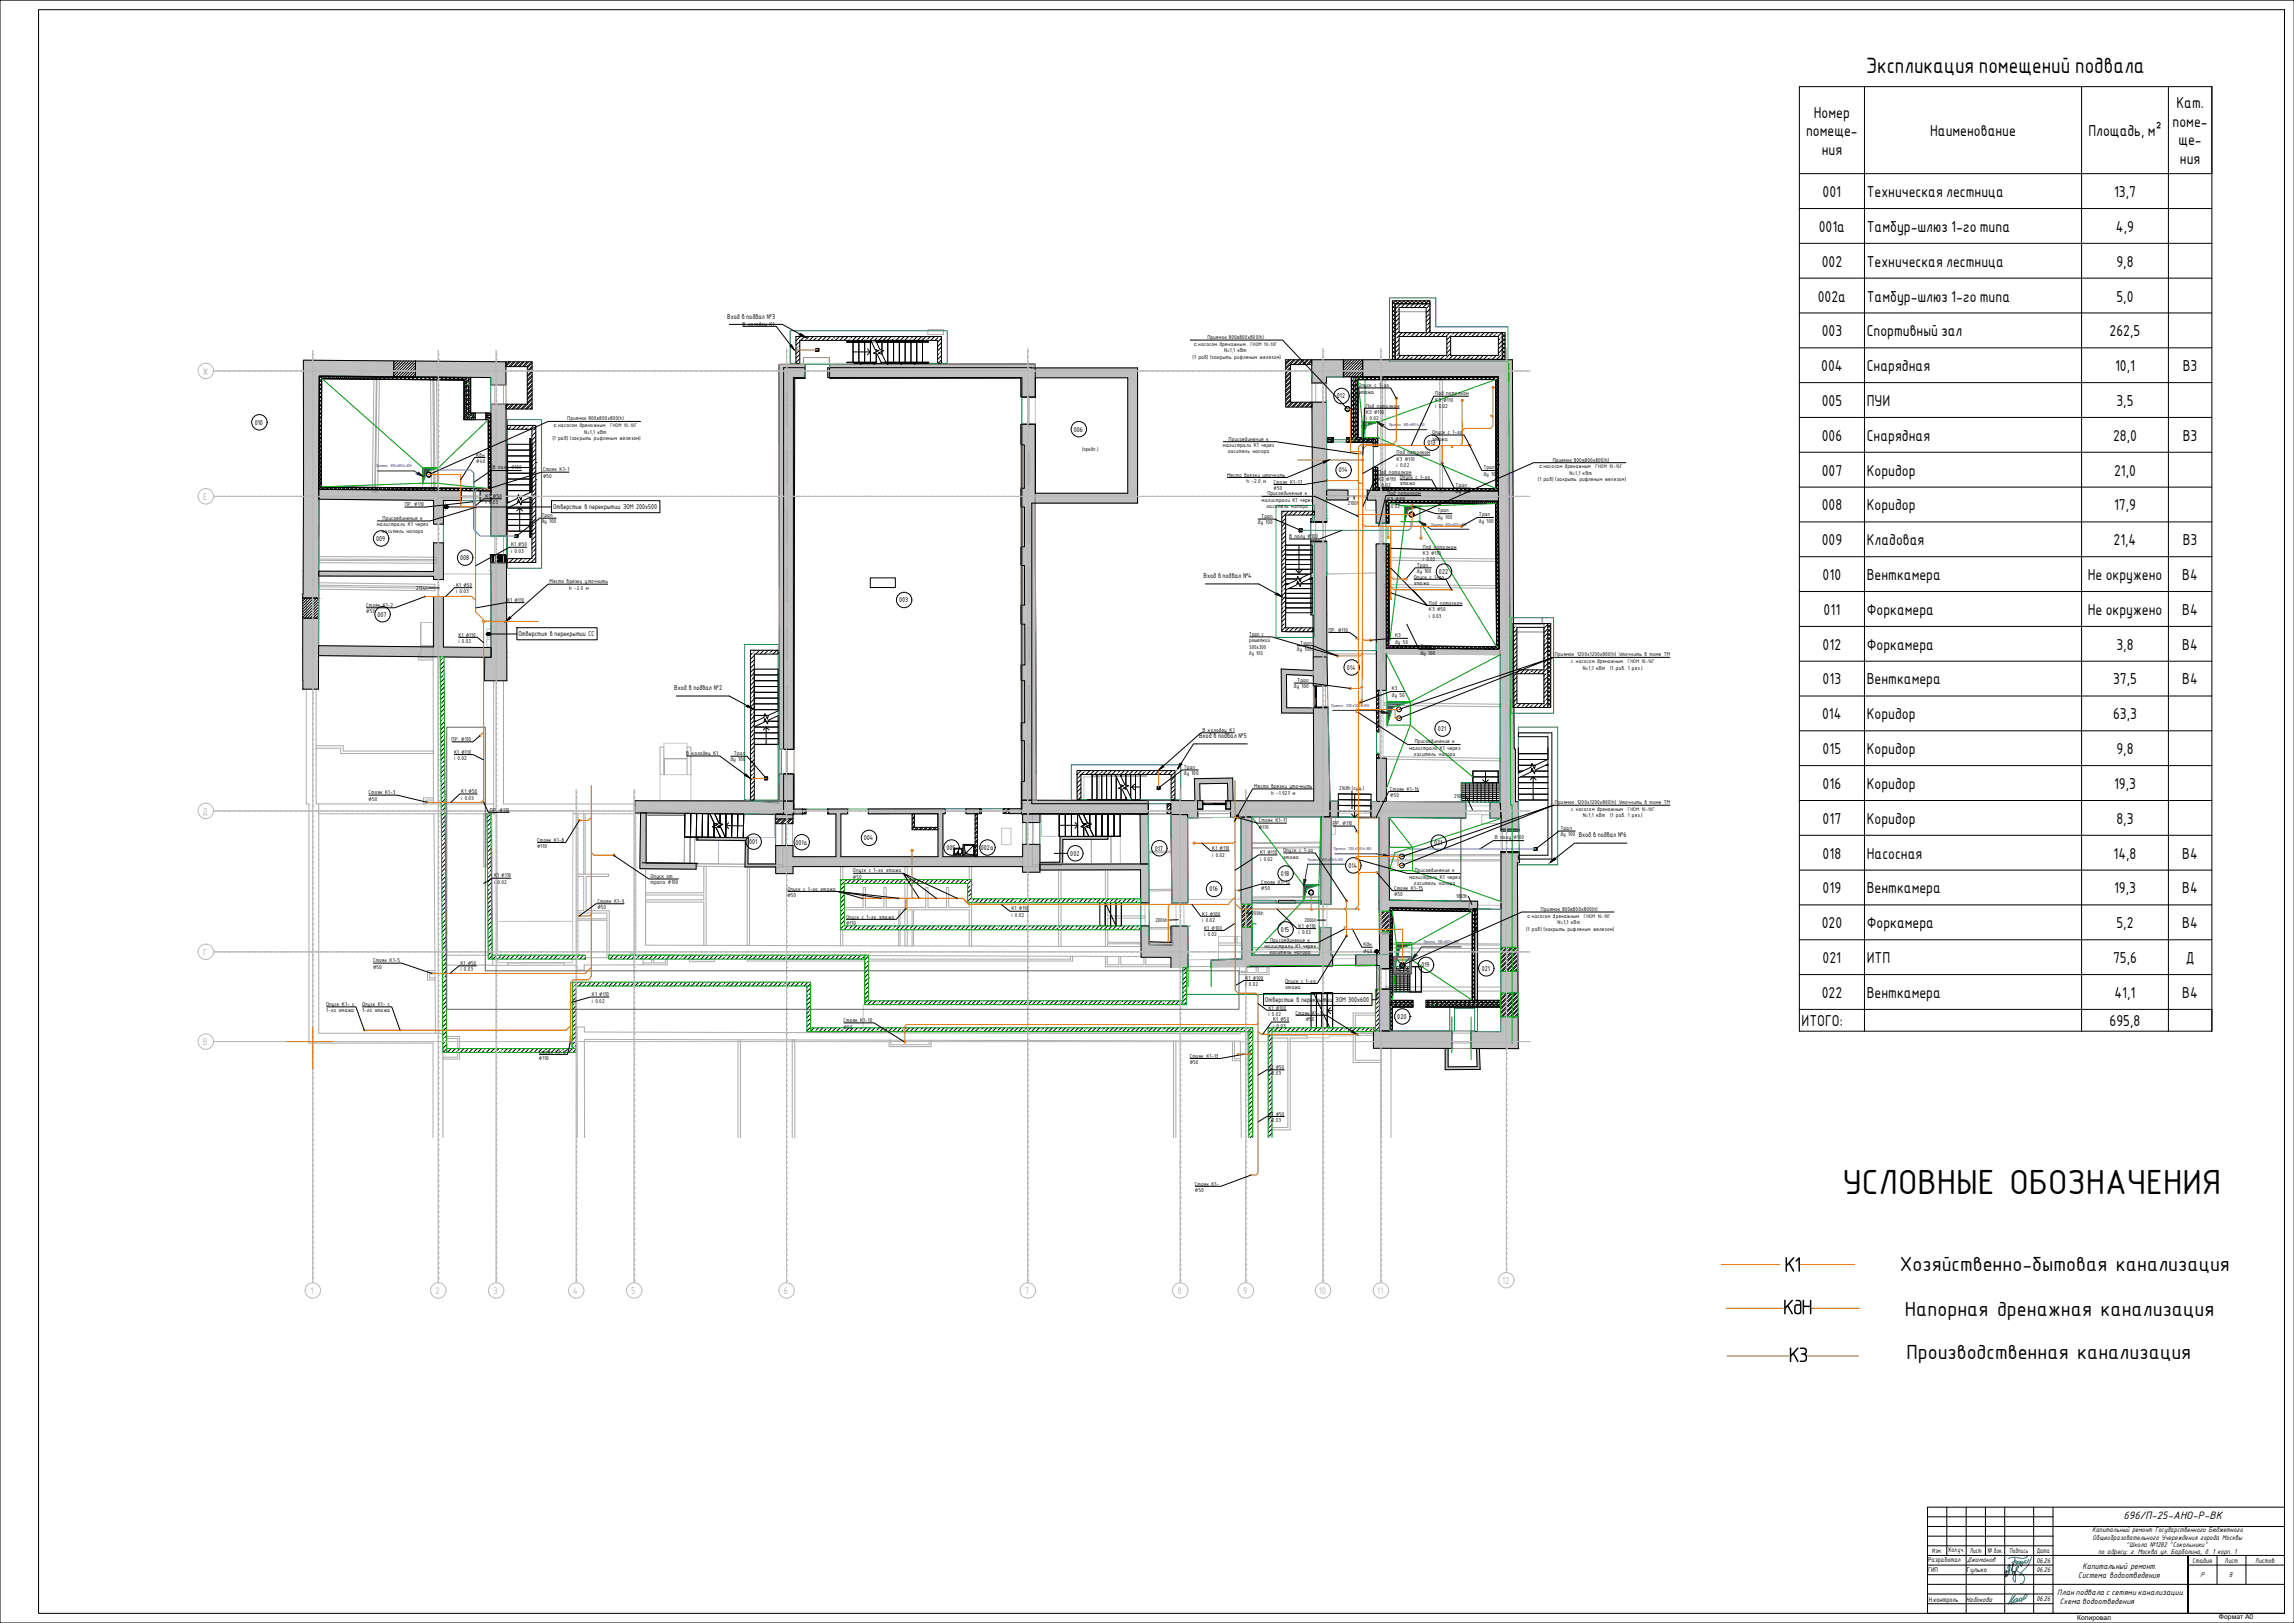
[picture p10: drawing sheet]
<svg xmlns="http://www.w3.org/2000/svg" width="1189mm" height="841mm" viewBox="0 0 1189 841" stroke-linecap="round" stroke-linejoin="round" font-family="sans-serif">
<defs><g id="words">
<text font-size="19.5" x="955" y="619">УСЛОВНЫЕ ОБОЗНАЧЕНИЯ</text>
<g font-size="11.7">
<text x="925" y="659">К1</text>
<text x="924" y="681">КдН</text>
<text x="927" y="706">К3</text>
</g>
<g font-size="11.4">
<text x="985" y="658">Хозяйственно-бытовая канализация</text>
<text x="987" y="682">Напорная дренажная канализация</text>
<text x="988" y="704">Производственная канализация</text>
</g>
<text font-size="11" x="967" y="38">Экспликация помещений подвала</text>
<g font-size="7.9">
<text x="1128" y="56">Кат.</text>
<text x="940" y="61">Номер</text>
<text x="1126" y="66">поме-</text>
<text x="936" y="71">помеще-</text>
<text x="1000" y="71">Наименование</text>
<text x="1082" y="71">Площадь, м²</text>
<text x="1129" y="75">ще-</text>
<text x="944" y="80">ния</text>
<text x="1130" y="85">ния</text>
<text x="945" y="102">001</text>
<text x="967" y="102">Техническая лестница</text>
<text x="1096" y="102">13,7</text>
<text x="943" y="120">001а</text>
<text x="967" y="120">Тамбур-шлюз 1-го типа</text>
<text x="1097" y="120">4,9</text>
<text x="944" y="138">002</text>
<text x="967" y="138">Техническая лестница</text>
<text x="1097" y="138">9,8</text>
<text x="942" y="156">002а</text>
<text x="967" y="156">Тамбур-шлюз 1-го типа</text>
<text x="1097" y="156">5,0</text>
<text x="944" y="174">003</text>
<text x="967" y="174">Спортивный зал</text>
<text x="1093" y="174">262,5</text>
<text x="944" y="192">004</text>
<text x="967" y="192">Снарядная</text>
<text x="1096" y="192">10,1</text>
<text x="1131" y="192">В3</text>
<text x="944" y="210">005</text>
<text x="967" y="210">ПУИ</text>
<text x="1097" y="210">3,5</text>
<text x="944" y="228">006</text>
<text x="967" y="228">Снарядная</text>
<text x="1095" y="228">28,0</text>
<text x="1131" y="228">В3</text>
<text x="944" y="246">007</text>
<text x="967" y="246">Коридор</text>
<text x="1096" y="246">21,0</text>
<text x="944" y="264">008</text>
<text x="967" y="264">Коридор</text>
<text x="1096" y="264">17,9</text>
<text x="944" y="283">009</text>
<text x="967" y="283">Кладовая</text>
<text x="1095" y="283">21,4</text>
<text x="1131" y="283">В3</text>
<text x="945" y="301">010</text>
<text x="967" y="301">Венткамера</text>
<text x="1082" y="301">Не окружено</text>
<text x="1131" y="301">В4</text>
<text x="945" y="319">011</text>
<text x="967" y="319">Форкамера</text>
<text x="1082" y="319">Не окружено</text>
<text x="1131" y="319">В4</text>
<text x="945" y="337">012</text>
<text x="967" y="337">Форкамера</text>
<text x="1097" y="337">3,8</text>
<text x="1131" y="337">В4</text>
<text x="945" y="355">013</text>
<text x="967" y="355">Венткамера</text>
<text x="1095" y="355">37,5</text>
<text x="1131" y="355">В4</text>
<text x="944" y="373">014</text>
<text x="967" y="373">Коридор</text>
<text x="1095" y="373">63,3</text>
<text x="945" y="391">015</text>
<text x="967" y="391">Коридор</text>
<text x="1097" y="391">9,8</text>
<text x="945" y="409">016</text>
<text x="967" y="409">Коридор</text>
<text x="1096" y="409">19,3</text>
<text x="945" y="427">017</text>
<text x="967" y="427">Коридор</text>
<text x="1097" y="427">8,3</text>
<text x="945" y="445">018</text>
<text x="967" y="445">Насосная</text>
<text x="1095" y="445">14,8</text>
<text x="1131" y="445">В4</text>
<text x="945" y="463">019</text>
<text x="967" y="463">Венткамера</text>
<text x="1096" y="463">19,3</text>
<text x="1131" y="463">В4</text>
<text x="944" y="481">020</text>
<text x="967" y="481">Форкамера</text>
<text x="1097" y="481">5,2</text>
<text x="1131" y="481">В4</text>
<text x="945" y="499">021</text>
<text x="967" y="499">ИТП</text>
<text x="1095" y="499">75,6</text>
<text x="1133" y="499">Д</text>
<text x="944" y="517">022</text>
<text x="967" y="517">Венткамера</text>
<text x="1096" y="517">41,1</text>
<text x="1131" y="517">В4</text>
<text x="934" y="532">ИТОГО:</text>
<text x="1093" y="532">695,8</text>
</g>
<text font-size="6" x="1101" y="787">696/П-25-АНО-Р-ВК</text>
<g font-size="4.9" fill="#bababa">
<text x="105" y="194">Ж</text>
<text x="105" y="259">Е</text>
<text x="105" y="422">Д</text>
<text x="105" y="495">Г</text>
<text x="105" y="542">В</text>
<text x="778" y="665">12</text>
<text x="161" y="671">1</text>
<text x="226" y="671">2</text>
<text x="256" y="671">3</text>
<text x="297" y="671">4</text>
<text x="327" y="671">5</text>
<text x="406" y="671">6</text>
<text x="531" y="671">7</text>
<text x="610" y="671">8</text>
<text x="644" y="671">9</text>
<text x="683" y="671">10</text>
<text x="714" y="671">11</text>
</g>
<g font-size="4.7">
<text x="1079" y="813">Капитальный ремонт.</text>
<text x="1077" y="818">Система водоотведения</text>
</g>
<g font-size="3.9">
<text x="1084" y="794">Капитальный ремонт Государственного Бюджетного</text>
<text x="1084" y="798">Общеобразовательного Учереждения города Москвы</text>
<text x="1102" y="802">&quot;Школа №1282 &quot;Сокольники&quot;</text>
<text x="999" y="809">Разработал</text>
<text x="1001" y="805">Изм.</text>
<text x="1010" y="804">Колуч.</text>
<text x="1014" y="804">.</text>
<text x="1019" y="810">Джаманов</text>
<text x="1021" y="805">Лист</text>
<text x="1030" y="805">№ док.</text>
<text x="1042" y="805">Подпись</text>
<text x="1055" y="810">06.26</text>
<text x="1056" y="805">Дата</text>
<text x="1087" y="805">по адресу: г. Москва ул. Барболина, д. 1 корп. 1</text>
<text x="1136" y="810">Стадия</text>
<text x="1153" y="810">Лист</text>
<text x="1169" y="810">Листов</text>
<text x="999" y="815">ГИП</text>
<text x="1019" y="814">Гулько</text>
<text x="1055" y="815">06.26</text>
<text x="1140" y="817">Р</text>
<text x="1155" y="817">8</text>
<text x="1066" y="827">План подвала с сетями канализации.</text>
<text x="1000" y="830">Н.контроль</text>
<text x="1019" y="830">Набокова</text>
<text x="1055" y="830">06.26</text>
<text x="1067" y="831">Схема водоотведения</text>
</g>
<g font-size="3.5">
<text x="377" y="165">Вход в подвал №3</text>
<text x="693" y="206">012</text>
<text x="132" y="220">010</text>
<text x="557" y="224">006</text>
<text x="740" y="231">013</text>
<text x="694" y="245">014</text>
<text x="287" y="264">Отверстие в перекрытии ЭОО 200х500</text>
<text x="195" y="280">009</text>
<text x="238" y="290">008</text>
<text x="624" y="300">Вход в подвал №4</text>
<text x="746" y="297">022</text>
<text x="466" y="312">003</text>
<text x="196" y="320">007</text>
<text x="269" y="330">Отверстия в перекрытии СС</text>
<text x="698" y="347">014</text>
<text x="349" y="358">Вход в подвал №2</text>
<text x="621" y="382">Вход в подвал №5</text>
<text x="745" y="379">021</text>
<text x="388" y="437">001</text>
<text x="412" y="438">001а</text>
<text x="448" y="435">004</text>
<text x="743" y="438">021</text>
<text x="491" y="440">005</text>
<text x="508" y="440">002а</text>
<text x="555" y="443">002</text>
<text x="598" y="441">017</text>
<text x="699" y="450">014</text>
<text x="664" y="454">018</text>
<text x="627" y="462">016</text>
<text x="664" y="483">015</text>
<text x="737" y="501">019</text>
<text x="768" y="503">021</text>
<text x="656" y="519">Отверстие в перекрытии</text>
<text x="692" y="519">ЭОО 300х600</text>
<text x="724" y="528">020</text>
<text x="1076" y="840">Копировал</text>
<text x="1150" y="839">Формат А0</text>
</g>
<g font-size="3.1">
<text x="385" y="169">В колодец К1</text>
<text x="626" y="176">Приямок 800х800х800(h)</text>
<text x="618" y="186">(1 раб) (закрыть рифленым железом)</text>
<text x="634" y="182">N=1,1 кВт</text>
<text x="704" y="201">Опуск с 1-го</text>
<text x="704" y="204">этажа</text>
<text x="744" y="205">Под потолком</text>
<text x="744" y="208">К3 ∅110</text>
<text x="708" y="211">Под потолком</text>
<text x="708" y="215">К3 ∅110</text>
<text x="744" y="212">i 0.02</text>
<text x="294" y="218">Приямок 800х800х800(h)</text>
<text x="708" y="218">i 0.02</text>
<text x="303" y="225">N=1,1 кВт</text>
<text x="742" y="225">Опуск с 1-го</text>
<text x="286" y="228">(1 раб) (закрыть рифленым железом)</text>
<text x="634" y="232">магистрали К1 через</text>
<text x="637" y="228">Присоединение к</text>
<text x="742" y="228">этажа</text>
<text x="247" y="237">Кдн</text>
<text x="247" y="240">∅40</text>
<text x="636" y="235">гаситель напора</text>
<text x="724" y="235">Под потолком</text>
<text x="724" y="239">К3 ∅110</text>
<text x="805" y="239">Приямок 800х800х800(h)</text>
<text x="255" y="243">В полу</text>
<text x="265" y="243">∅100</text>
<text x="281" y="244">Стояк К1-1</text>
<text x="714" y="246">Под потолком</text>
<text x="724" y="242">i 0.02</text>
<text x="769" y="243">Трап</text>
<text x="281" y="248">∅50</text>
<text x="636" y="247">Место врезки уточнить</text>
<text x="646" y="250">h -2.0 м</text>
<text x="660" y="251">Стояк К1-17</text>
<text x="714" y="249">К3 ∅110</text>
<text x="725" y="248">Опуск с 1-го</text>
<text x="725" y="252">этажа</text>
<text x="769" y="246">ду 100</text>
<text x="797" y="249">(1 раб) (закрыть рифленым железом)</text>
<text x="813" y="246">N=1,1 кВт</text>
<text x="657" y="257">Присоединение к</text>
<text x="660" y="254">∅50</text>
<text x="714" y="252">i 0.02</text>
<text x="719" y="256">Под потолком</text>
<text x="754" y="252">Трап</text>
<text x="754" y="256">ду 100</text>
<text x="210" y="262">ПР. ∅110</text>
<text x="252" y="258">К1 ∅50</text>
<text x="252" y="261">i 0.03</text>
<text x="654" y="260">магистрали К1 через</text>
<text x="656" y="263">гаситель напора</text>
<text x="719" y="260">К3 ∅110</text>
<text x="719" y="263">i 0.02</text>
<text x="198" y="269">Присоединение к</text>
<text x="281" y="268">Трап</text>
<text x="654" y="268">Трап</text>
<text x="745" y="266">Трап</text>
<text x="745" y="269">ду 100</text>
<text x="766" y="268">Трап</text>
<text x="195" y="273">магистрали К1 через</text>
<text x="198" y="276">гаситель напора</text>
<text x="281" y="271">ду 100</text>
<text x="652" y="272">ду 100</text>
<text x="766" y="271">ду 100</text>
<text x="668" y="279">В полу ∅100</text>
<text x="265" y="283">К1 ∅50</text>
<text x="265" y="286">i 0.03</text>
<text x="737" y="284">Под потолком</text>
<text x="737" y="288">К3 ∅110</text>
<text x="734" y="294">Трап</text>
<text x="737" y="291">i 0.02</text>
<text x="733" y="300">Опуск с 1-го</text>
<text x="734" y="297">ду 100</text>
<text x="236" y="304">К1 ∅50</text>
<text x="285" y="302">Место врезки уточнить</text>
<text x="295" y="306">h -2.0 м</text>
<text x="733" y="303">этажа</text>
<text x="236" y="307">i 0.03</text>
<text x="263" y="312">К1 ∅110</text>
<text x="190" y="315">Стояк К1-2</text>
<text x="190" y="318">∅50</text>
<text x="741" y="313">Под потолком</text>
<text x="741" y="317">К3 ∅50</text>
<text x="741" y="320">i 0.03</text>
<text x="238" y="330">К1 ∅110</text>
<text x="647" y="329">Трап с</text>
<text x="688" y="327">ПР. ∅110</text>
<text x="238" y="333">i 0.02</text>
<text x="647" y="333">решеткой</text>
<text x="674" y="334">Трап</text>
<text x="723" y="330">К3</text>
<text x="723" y="333">ду 50</text>
<text x="736" y="336">Трап</text>
<text x="647" y="336">300х300</text>
<text x="647" y="339">ду 100</text>
<text x="672" y="337">ду 100</text>
<text x="736" y="339">ду 100</text>
<text x="806" y="340">Приямок 1200х1200х800(h) Уточнить в томе ТМ</text>
<text x="814" y="344">с насосом дренажным</text>
<text x="820" y="347">N=1,1 кВт</text>
<text x="834" y="347">(1 раб. 1 рез.)</text>
<text x="672" y="353">Трап</text>
<text x="671" y="357">ду 100</text>
<text x="721" y="358">К3</text>
<text x="721" y="361">ду 50</text>
<text x="623" y="379">В колодец К1</text>
<text x="234" y="384">ПР. ∅110</text>
<text x="730" y="388">магистрали К1 через</text>
<text x="733" y="385">Присоединение к</text>
<text x="235" y="391">К1 ∅110</text>
<text x="235" y="394">i 0.02</text>
<text x="356" y="391">В колодец К1</text>
<text x="379" y="395">ду 100</text>
<text x="380" y="391">Трап</text>
<text x="733" y="392">гаситель напора</text>
<text x="613" y="398">Трап</text>
<text x="613" y="402">ду 100</text>
<text x="191" y="412">Стояк К1-3</text>
<text x="239" y="411">К1 ∅50</text>
<text x="650" y="408">Место врезки уточнить</text>
<text x="659" y="412">h -1.927 м</text>
<text x="721" y="410">Стояк К1-16</text>
<text x="721" y="413">∅50</text>
<text x="191" y="415">∅50</text>
<text x="239" y="414">i 0.03</text>
<text x="806" y="417">Приямок 1200х1200х800(h) Уточнить в томе ТМ</text>
<text x="254" y="421">ПР. ∅110</text>
<text x="814" y="420">с насосом дренажным</text>
<text x="820" y="424">N=1,1 кВт</text>
<text x="834" y="424">(1 раб. 1 рез.)</text>
<text x="652" y="426">Стояк К1-11</text>
<text x="652" y="429">∅110</text>
<text x="691" y="428">ПР. ∅110</text>
<text x="809" y="430">Трап</text>
<text x="278" y="436">Стояк К1-8</text>
<text x="775" y="435">В полу</text>
<text x="784" y="435">∅100</text>
<text x="809" y="433">ду 100 Вход в подвал №6</text>
<text x="278" y="439">∅110</text>
<text x="628" y="441">К1 ∅110</text>
<text x="628" y="444">i 0.02</text>
<text x="653" y="443">К1 ∅110</text>
<text x="665" y="442">Опуск с 1-го</text>
<text x="653" y="446">i 0.02</text>
<text x="665" y="445">этажа</text>
<text x="256" y="455">К1 ∅110</text>
<text x="337" y="455">Опуск от</text>
<text x="442" y="452">Опуск с 1-го этажа</text>
<text x="442" y="455">∅50</text>
<text x="730" y="455">магистрали К1 через</text>
<text x="733" y="452">Присоединение к</text>
<text x="256" y="458">i 0.02</text>
<text x="337" y="458">трапа ∅100</text>
<text x="408" y="462">Опуск с 1-го этажа</text>
<text x="654" y="458">Стояк К1-12</text>
<text x="654" y="461">∅50</text>
<text x="723" y="461">Стояк К1-15</text>
<text x="733" y="459">гаситель напора</text>
<text x="310" y="468">Стояк К1-9</text>
<text x="408" y="465">∅50</text>
<text x="723" y="464">∅50</text>
<text x="310" y="471">∅50</text>
<text x="524" y="472">К1 ∅110</text>
<text x="799" y="472">Приямок 800х800х800(h)</text>
<text x="438" y="476">Опуск с 1-го этажа</text>
<text x="438" y="479">∅110</text>
<text x="524" y="475">i 0.02</text>
<text x="623" y="474">К1 ∅100</text>
<text x="623" y="478">i 0.02</text>
<text x="807" y="479">N=1,1 кВт</text>
<text x="624" y="482">К1 ∅100</text>
<text x="624" y="485">i 0.02</text>
<text x="673" y="481">К1 ∅110</text>
<text x="673" y="484">i 0.02</text>
<text x="791" y="482">(1 раб) (закрыть рифленым железом)</text>
<text x="655" y="491">магистрали К1 через</text>
<text x="658" y="488">Присоединение к</text>
<text x="707" y="490">Кдн</text>
<text x="658" y="495">гаситель напора</text>
<text x="707" y="494">∅40</text>
<text x="193" y="499">Стояк К1-5</text>
<text x="193" y="502">∅50</text>
<text x="239" y="500">К1 ∅50</text>
<text x="239" y="503">i 0.03</text>
<text x="645" y="508">К1 ∅100</text>
<text x="666" y="509">Опуск с 1-го</text>
<text x="645" y="511">i 0.02</text>
<text x="666" y="513">этажа</text>
<text x="169" y="521">Опуск К1- с</text>
<text x="188" y="521">Опуск К1- с</text>
<text x="307" y="516">К1 ∅110</text>
<text x="307" y="520">i 0.02</text>
<text x="169" y="525">1-го этажа</text>
<text x="188" y="525">1-го этажа</text>
<text x="657" y="523">К1 ∅100</text>
<text x="657" y="526">i 0.02</text>
<text x="671" y="526">Стояк К1-14</text>
<text x="437" y="530">Стояк К</text>
<text x="437" y="533">∅50</text>
<text x="447" y="530">1-10</text>
<text x="660" y="529">К1 ∅50</text>
<text x="660" y="533">i 0.03</text>
<text x="677" y="529">∅50</text>
<text x="279" y="546">Стояк К1-6</text>
<text x="279" y="549">∅110</text>
<text x="617" y="548">Стояк К1-13</text>
<text x="617" y="551">∅50</text>
<text x="657" y="554">К1 ∅50</text>
<text x="657" y="557">i 0.03</text>
<text x="657" y="578">К1 ∅50</text>
<text x="657" y="582">i 0.03</text>
<text x="619" y="614">Стояк К1-</text>
<text x="619" y="618">∅50</text>
</g>
<g font-size="2.8">
<text x="619" y="179">с насосом дренажным</text>
<text x="648" y="179">ГНОМ 10-10Г</text>
<text x="287" y="221">с насосом дренажным</text>
<text x="316" y="221">ГНОМ 10-10Г</text>
<text x="561" y="234">(предп.)</text>
<text x="798" y="243">с насосом дренажным</text>
<text x="827" y="243">ГНОМ 10-10Г</text>
<text x="698" y="262">2100h</text>
<text x="216" y="306">2134h</text>
<text x="844" y="344">ГНОМ 10-10Г</text>
<text x="694" y="409">2168h (сущ.)</text>
<text x="754" y="414">2100h</text>
<text x="844" y="420">ГНОМ 10-10Г</text>
<text x="755" y="466">1803h</text>
<text x="599" y="478">2006h</text>
<text x="649" y="474">2006h</text>
<text x="676" y="478">2006h</text>
<text x="792" y="476">с насосом дренажным</text>
<text x="821" y="476">ГНОМ 10-10Г</text>
</g>
<g font-size="2.1" fill="#000080">
<text x="720" y="221">Приямок 800х800 h-800</text>
<text x="195" y="242">Приямок 800х800 h-800</text>
<text x="742" y="272">Приямок 800х800 h-800</text>
<text x="690" y="366">Приямок 1200х1200 h-800</text>
<text x="691" y="441">Приямок 1200х1200 h-800</text>
<text x="678" y="446">Приямок 800х800 h-800</text>
<text x="738" y="489">Приямок 800х800 h-800</text>
</g>
</g></defs>
<g fill="none" stroke="#000" stroke-width=".52">
<path d="M494 440h5v4h-5zM498 440h-3v2h1M498 440v2M499 438h6v6h-6zM500 438h5v5h-5zM500 438v4M505 438l-4 4M496 442h1M496 442l1 1v-1M497 442h1M500 442v1M501 442l4 1"/>
<circle cx="496" cy="443" r=".3"/>
<circle cx="497" cy="442" r=".3"/>
<circle cx="498" cy="443" r=".3"/>
<circle cx="501" cy="442" r=".4"/>
</g>
<g fill="#c0c0c0" stroke="#c0c0c0" stroke-width=".52">
<path d="M539 447h12z"/>
<path d="M539 448h12v1z"/>
<path d="M549 433h25z"/>
<path d="M549 444h2v3z"/>
<path d="M386 448h16z"/>
<path d="M386 448h16v1z"/>
<path d="M386 434h2z"/>
<path d="M386 434h2v14z"/>
<path d="M362 434h24z"/>
<path d="M362 435l24 1z"/>
<path d="M664 367h17z"/>
<path d="M664 347h3z"/>
<path d="M667 347h14h-14z"/>
<path d="M667 350h14z"/>
<path d="M619 404l3-1z"/>
<path d="M620 414h2v1z"/>
<path d="M622 403h17z"/>
<path d="M636 415h2z"/>
<path d="M621 415h2z"/>
<path d="M635 415h3z"/>
<path d="M765 543h2z"/>
<path d="M765 543h2v11z"/>
<path d="M749 553h17z"/>
<path d="M749 554h17z"/>
<path d="M749 543h1z"/>
<path d="M749 553h1z"/>
<path d="M406 196h5v192z"/>
<path d="M406 401h5z"/>
<path d="M539 447l12 1v-1zM539 447l12 1h-12z"/>
<path d="M539 448v1h12zM539 449h12z"/>
<path d="M549 433l25 2v-2zM549 433l25 2h-25z"/>
<path d="M549 435h25zM549 435h2z"/>
<path d="M549 435h2zM549 435h2z"/>
<path d="M549 435l2 9v-9zM549 435l2 9h-2z"/>
<path d="M549 447h2zM549 444l2 3h-2z"/>
<path d="M386 449h16zM386 448l16 1h-16z"/>
<path d="M386 434v14h2zM386 448h2z"/>
<path d="M362 434l24 1v-1zM362 434l24 1h-24z"/>
<path d="M664 367l17 2v-2zM664 367l17 2h-17z"/>
<path d="M664 369l17 1zM664 369l17 1z"/>
<path d="M664 347l3 20v-20zM664 347l3 20h-3z"/>
<path d="M664 367h3zM664 367h3z"/>
<path d="M667 347l14 3v-3zM667 347l14 3h-14z"/>
<path d="M619 404l3 10v-10zM619 404l3 10h-3z"/>
<path d="M619 415h1zM619 414l1 1h-1z"/>
<path d="M619 414h1v1zM620 414v1h2z"/>
<path d="M620 415h2zM620 415h2z"/>
<path d="M622 403l17 3v-3zM622 403l17 3h-17z"/>
<path d="M622 406h14zM622 406h14z"/>
<path d="M622 406h17zM636 406h3z"/>
<path d="M636 406l3 8v-8zM636 406l3 8h-3z"/>
<path d="M638 414l1 1v-1zM638 414l1 1h-1z"/>
<path d="M638 415h1zM638 415h1zM638 415h1z"/>
<path d="M636 414l2 1v-1zM636 414l2 1h-2zM636 415h2z"/>
<path d="M637 415h1zM637 415h1z"/>
<path d="M535 191l55 5v-5zM535 191l55 5h-55z"/>
<path d="M584 196l6 65v-65zM584 196l6 65h-6z"/>
<path d="M537 256l47 5v-5zM537 256l47 5h-47z"/>
<path d="M621 415l2 4v-4zM621 415l2 4h-2z"/>
<path d="M621 419h2zM621 419h2z"/>
<path d="M635 415l3 4v-4zM635 415l3 4h-3z"/>
<path d="M635 419h3zM635 419h3z"/>
<path d="M766 554h1zM765 543l2 11h-1z"/>
<path d="M749 553l17 1v-1zM749 553l17 1h-17z"/>
<path d="M749 543l1 10v-10zM749 543l1 10h-1z"/>
<path d="M530 191l5 15v-15zM530 191l5 15h-5z"/>
<path d="M530 220l5 181v-181zM530 220l5 181h-5z"/>
<path d="M530 401l5 15v-15zM530 401l5 15h-5z"/>
<path d="M429 191l101 5v-5zM429 191l101 5h-101z"/>
<path d="M406 191l11 5v-5zM406 191l11 5h-11z"/>
<path d="M406 388h5zM406 196l5 192h-5z"/>
<path d="M406 401l5 21v-21zM406 401l5 21h-5z"/>
<path d="M535 196l2 10v-10zM535 196l2 10h-2z"/>
<path d="M535 220l2 41v-41zM535 220l2 41h-2z"/>
</g>
<g fill="#c0c0c0" stroke="#c0c0c0" stroke-width=".52">
<path d="M333 447h29z"/>
<path d="M333 447l29 2v-2zM333 447l29 2h-29z"/>
</g>
<g fill="#000" stroke="#000" stroke-width=".52">
<path d="M778 430h9zM778 441h9z"/>
<path d="M778 431h9zM778 431h9z"/>
<path d="M778 430l9 1v-1zM778 430l9 1h-9z"/>
<path d="M778 442h9zM778 442h9z"/>
<path d="M778 441l9 1v-1zM778 441l9 1h-9z"/>
<path d="M715 502h5zM715 502h5z"/>
</g>
<g fill="#000" stroke="#000" stroke-width=".52">
<path d="M254 288h8v4zM254 288h8z"/>
<path d="M254 292h8zM254 288l8 4h-8z"/>
</g>
<g fill="#c0c0c0" stroke="#c0c0c0" stroke-width=".52">
<path d="M523 419h7z"/>
<path d="M501 419h7z"/>
<path d="M450 419h40z"/>
<path d="M429 419h10z"/>
<path d="M411 419h5z"/>
<path d="M450 422h40z"/>
<path d="M429 422h10z"/>
<path d="M411 422h5z"/>
<path d="M486 422h3z"/>
<path d="M433 422h3z"/>
<path d="M402 422h9v2z"/>
<path d="M402 438h9z"/>
<path d="M225 259h5z"/>
<path d="M225 281h5v19z"/>
<path d="M225 309h5v26z"/>
<path d="M175 254h64h-64z"/>
<path d="M249 254h5z"/>
<path d="M175 259h64z"/>
<path d="M249 260h5z"/>
<path d="M165 296h60z"/>
<path d="M165 298l60 1z"/>
<path d="M165 335l90 1h-90z"/>
<path d="M165 340h89z"/>
<path d="M688 254h11z"/>
<path d="M709 254h3z"/>
<path d="M687 259h12z"/>
<path d="M709 259h3z"/>
<path d="M713 259h5z"/>
<path d="M713 264h5v7z"/>
<path d="M713 282h5z"/>
<path d="M713 393h5z"/>
<path d="M713 415h6z"/>
<path d="M718 336l59 1h-59z"/>
<path d="M718 339h59z"/>
<path d="M165 254h10z"/>
<path d="M165 259h10z"/>
<path d="M712 254l65 1h-65z"/>
<path d="M530 416l65 4v-4zM530 416l65 4h-65z"/>
<path d="M530 420l65 2v-2zM530 420l65 2h-65z"/>
<path d="M411 444l119 4v-4zM411 444l119 4h-119z"/>
<path d="M411 448l119 1v-1zM411 448l119 1h-119z"/>
<path d="M523 419l7 3v-3zM523 419l7 3h-7z"/>
<path d="M523 422h5zM523 422h5zM523 422h7z"/>
<path d="M501 419l7 3v-3zM501 419l7 3h-7z"/>
<path d="M501 422h4zM501 422h4zM501 422h7z"/>
<path d="M450 419l40 3v-3zM450 419l40 3h-40z"/>
<path d="M450 422h11zM450 422h11z"/>
<path d="M411 419l5 3v-3zM411 419l5 3h-5z"/>
<path d="M429 419l10 3v-3zM429 419l10 3h-10z"/>
<path d="M429 422h4zM429 422h4z"/>
<path d="M411 422h5zM411 422h5z"/>
<path d="M486 422l3 22v-22zM486 422l3 22h-3z"/>
<path d="M433 422l3 22v-22zM433 422l3 22h-3z"/>
<path d="M530 422h9zM530 422h9z"/>
<path d="M530 422l9 4v-4zM530 422l9 4h-9z"/>
<path d="M530 438l9 14v-14zM530 438l9 14h-9z"/>
<path d="M402 422v2h9zM402 424h9z"/>
<path d="M402 438l9 15v-15zM402 438l9 15h-9z"/>
<path d="M225 259l5 13v-13zM225 259l5 13h-5z"/>
<path d="M225 300h5zM225 281l5 19h-5z"/>
<path d="M225 309v26h5zM225 335h5z"/>
<path d="M175 254l64 5v-5zM175 254l64 5h-64z"/>
<path d="M175 259h64zM231 259h8z"/>
<path d="M249 254l5 6v-6zM249 254l5 6h-5z"/>
<path d="M165 296l60 2v-2zM165 296l60 2h-60z"/>
<path d="M165 336l89 4 1-4zM165 336l89 4h-89z"/>
<path d="M165 340h89zM231 340l23 1z"/>
<path d="M688 254l11 5v-5zM688 254l11 5h-12z"/>
<path d="M687 259h12zM688 259h11z"/>
<path d="M709 254l3 5v-5zM709 254l3 5h-3z"/>
<path d="M709 259h3zM710 259h2z"/>
<path d="M713 259l5 5v-5zM713 259l5 5h-5z"/>
<path d="M713 271h5zM713 264l5 7h-5z"/>
<path d="M713 282l5 76v-76zM713 282l5 76h-5z"/>
<path d="M713 358h5zM713 358h5z"/>
<path d="M713 393l6 22-1-22zM713 393l6 22h-6z"/>
<path d="M718 337l59 2v-2zM718 337l59 2h-59z"/>
<path d="M165 254l10 5v-5zM165 254l10 5h-10z"/>
<path d="M165 259h10zM165 259h10z"/>
<path d="M712 255l65 4v-4zM712 255l65 4h-65z"/>
<path d="M712 259l65 1v-1zM712 259l65 1z"/>
</g>
<g fill="#00f" stroke="#00f" stroke-width=".52">
<path d="M724 489h8l-6 2z"/>
<path d="M728 262h8l-6 2z"/>
<path d="M219 244v6z"/>
<path d="M219 244h2l-2 6z"/>
<path d="M706 221h2v1z"/>
<path d="M719 364h12l-9 3z"/>
<path d="M724 489v2h2zM724 491h2l-2 6z"/>
<path d="M676 459l1 1 7-1zM676 459l1 1h-1z"/>
<path d="M676 460v7zM676 460h1l-1 7z"/>
<path d="M728 262v2h2zM728 264h2l-2 6z"/>
<path d="M219 242l2 2 6-2zM219 242l2 2h-2z"/>
<path d="M706 219l2 2 6-2zM706 219l2 2h-2z"/>
<path d="M706 221v1h2zM706 222h2l-2 5z"/>
<path d="M719 364v3h3zM719 367h3l-3 9z"/>
</g>
<g fill="none" stroke="#c2c2c2" stroke-width=".52">
<path d="M195 193l-1 63M225 193v64h31v-63l-93-1v63l62 1M537 191h53v70h-53zM747 193v1M747 195h29l1 59h-29M163 256v41M227 257v40M230 260h1v5h-1zM256 257v40M687 257l21 1v6l7 1v32h-28h28v42h-28h28v78h-28v-16M687 253l30 1M718 254h28"/>
<path d="M777 258h-60v80M163 297v40l55 1v-15h9v-26M163 297h93v41h-29v-15M680 319h1v9l-14-1M717 304h.1M252 326h2v4h-2zM252 331h2l1 4h-3zM717 338h63l-1 56M717 338v79l61 1M717 393h.1M562 403h8v12h-8zM519 429h5v9h-5z"/>
<path d="M530 420l-43 1v24h43M581 422v26h12v-26h-12M637 422h-24l1 44M645 422v44h-31M687 439l-1 25M687 438v-17h-40v47M690 428h2v4h-2zM690 423h2v4h-2zM594 442h-1v19h1M608 441h1v20M778 444v-17h-10v-5h-50v46l61 1M778 446v23"/>
<path d="M258 475v20M297 477v-57h-40l1 57h39v18M593 461v14M593 476v12M609 461l1 31h-16l-1-3M614 466v31h17v-12h14v-4M645 466h.1M645 466v3M647 468v1M686 468l-1 24M686 468h-34M717 472v-50l-29-1v76h29v-14"/>
<path d="M718 468v4M258 497v2h39v-2M647 493v4h38v-2M647 481v10M709 494h6v1h-6zM718 483v7M718 492v43M766 492v19M766 514v21"/>
</g>
<g fill="none" stroke="#aaa" stroke-width=".52">
<path d="M723 157l18 1v3h-18v-3l18-1zM723 157l18 1zM723 158h18v3h-18zM723 161v11h18v-11M783 327v23h1M783 323h17v4h-17zM783 323h17zM800 327v21M344 393h12h-12v8zM355 434h5v13h-5zM355 434v13zM360 434h12"/>
<path d="M372 434v14l-12-1M372 434h.1M576 433h-10v15h10h-2M581 433h-5v15h5"/>
</g>
<g fill="none" stroke="#aad4d4" stroke-width=".52">
<path d="M478 174h10v15h-10zM723 172v15h56v-15h-38M263 220h15v10h-15zM666 315h14v12h-14zM403 334v13h-14v-10h14M783 350h.1M784 348v19h16v-19M783 365h1M787 380h15v11h-15zM344 387v-2h12v2M344 393h.1M342 401h16v15h-16z"/>
<path d="M555 414h7M566 403v-2h-8v13M401 422v12h-29v6M405 422v26h-33M566 433h-26v-11h-4v26h30M593 422h15v19M593 448h.1M615 515h64v18M448 521h-1v12h202M701 537h-12v1h-12"/>
</g>
<g fill="none" stroke="#aaa" stroke-width=".52">
<path d="M194 194h1l-1 61h-1zM195 194h2l-1 61h-1zM223 194h1l1 61h-1zM225 194h1l1 61h-2zM717 194h1v61h-1zM746 194h1l1 61h-2zM747 194v1M717 254v1M747 254v1M164 288l62 1v1h-62zM164 290l62 1v1h-62zM717 289l61 1v1l-61-1z"/>
<path d="M164 304l61 1v1l-61-1zM164 302l61 1v1l-61-1zM717 303l61 1v1l-61-1zM717 364l62 1v1l-62-1zM717 392l62 1v1l-62-1zM594 422h14M594 422h.1M597 422h-3M647 437l40-1v3l-40 1zM687 437h-40M687 439h-40M594 441h14l1 1h-15z"/>
<path d="M608 441h.1M720 443h58v3h-58zM778 446h-58M778 443l-58 1M594 461h15l-15 1zM647 465l40-1v4h-40zM687 465h-40M687 467h-40M594 481h14h-14zM647 491h38v4h-38zM685 492h-38M718 489l62 1"/>
<path d="M718 491l60 1M779 489h-61v3M780 490v1M718 511v3M718 511h62M718 514h62M780 511v3"/>
</g>
<g fill="none" stroke="#aaa" stroke-width=".52">
<path d="M481 171h8v2h-8zM777 290v-97h-90v229h1M777 291v13M777 305v33M782 320v-132h-100v167M164 337v49M256 338v79M782 324l1 93h1v74M682 366v50h-47M164 388v29h1M778 394v24h1v72M344 417v5"/>
<path d="M354 417v5M623 416h-93v6h117M657 416v5M675 416v5M687 417h.1M165 422v113h64M256 422h.1M256 422h1M297 422h6M303 422h103v-5h-145v-229h-102v229h1v124h64v48M687 422h.1M717 422h1"/>
<path d="M768 422h11M779 503v8M779 514v1M784 503v12M716 536v13M779 527v8l-63 1M784 527v13h-63v49M230 542v6M230 549v40M716 551v38"/>
</g>
<g fill="none" stroke="#aaa" stroke-width=".52">
<path d="M407 203h1v18h-1zM533 204v17zM407 233h1v18h-1zM533 234v18zM407 264h1v18h-1zM533 264v18zM407 294h1v18h-1zM533 295v17zM407 325h1v17h-1zM533 325v18zM407 355h1v18h-1zM533 355v18z"/>
<path d="M682 355v11zM407 386h1v17h-1zM533 385v18zM623 416h12v1h-12zM784 515h1M785 503h.1M784 527h1"/>
</g>
<g fill="none" stroke="#aaa" stroke-width=".52">
<path d="M776 213h1M776 211h1M256 257v1h-29M687 257h26v7M740 257v1M742 257v1M777 254h.1M777 258l-60-1v86M717 277h.1M717 278h.1M717 280h.1M717 281h.1"/>
<path d="M717 290h.1M717 291h.1M717 307h.1M717 309h.1M217 338v4h7M218 323v12h6M224 336h-6v5h6M224 323l1 94M227 338v79M713 339h.1M164 386h14v3h46v1h-47v-2h-13zM225 413h-6v4h2v-2h4"/>
<path d="M229 417h-64v5h64M231 417h25v5h-2M342 401v-14h2v14M356 401v-14h2v14M225 422v85M231 422h21M253 435h-1v-13h-1v27h2M253 436h-1v12h1M255 436h.1M255 435h.1M255 422v73M300 422v73"/>
<path d="M303 422v31zM329 422v73M335 422v68h101M406 422v26M406 422h5v22M530 422v27h5M535 422v26M609 422v19M614 422h.1M645 422h1M687 422h1M717 427h1"/>
<path d="M717 422h1M255 448h.1M255 449h.1M300 454h3v18h-3M300 453h15v1h-11v18h12v23M335 447l51 1M388 448h18M406 449h5M406 448v1h-71M436 456v-7h1v7M469 456v-7h1v7M469 458v12h-10v-10h-1v10h-9v-10h-2v10h-9"/>
<path d="M470 458v12h10v-10h1v10h10v-10h1v10h10v-2M502 456v-7h2v7M573 449v17M574 449v17M593 448h-58v1h14M593 449h-43M778 460h1M778 459h1M300 473h15v3h-15M300 477h15v19M335 463h30v-14h1v41M335 464h30v2h-30"/>
<path d="M335 467h30v23M438 471h28v9M466 480v-9h3v9M470 480v-9h3v9M473 480v-9h29v9M504 468v12M549 466v-17h1v17M549 468v12M550 468v12M573 468v12M574 468v7h19v1h-19v4M231 495h22"/>
<path d="M255 497v3M263 499v1M292 499h-29M292 499v1M315 496h-12M329 493h-2v2M329 494h-1v1M333 495h32M333 497v3M338 497v2h-5M338 495h.1M339 497v2h6v-2"/>
<path d="M339 495h.1M345 495h.1M346 497v3h-43v3h-4v-3h-68M346 495h.1M357 495h.1M357 497v1h13v-1M358 495h.1M358 497h11M387 490v-41h1v41M387 497v1h61M388 497h60M388 497h.1"/>
<path d="M436 482v8M436 490h1M437 482v8M437 490h29M450 495l123 1M466 482v8M466 490h4M469 482v8M470 482v8M470 490h32M473 482v8M502 490h2"/>
<path d="M502 482v8M504 482v8M504 490l90 1M549 482v8M550 482v8M555 495v2h-105M556 495v3h-106M573 482v8M574 496h-1v5h36v-1M574 496v4h6v-4M574 496h35v4M574 482v6h19v1h-19v1"/>
<path d="M581 496v4h12v-4M594 496v4h15M631 490h14M640 485v4h-9M641 485v4h4M645 485v12h-14M651 497v4l64-1v35h1M681 497v3M681 499h-30M225 503h-3v5h3v-1M225 504h-2v3h2M225 508l1 27"/>
<path d="M609 501h33v2M643 503v1l3-1M643 503h2M651 501h1v3h5v-3l1-1v5h-16v-2h1M651 501v3h-5v-1M651 501h-5v2M231 538h6v5M231 537h7v6M297 537h-2v6h2M297 538v4M299 538h.1M299 537h.1"/>
<path d="M382 539v50M384 539v50M412 539h-109v50M412 539h231v50M461 539v3h22v-3M462 539v2h20v-2M608 539v50M609 539v50M639 539v11h4M640 539v10h3M643 535v1l-340-1v-3h-4v57M647 538h.1"/>
<path d="M647 537h.1M647 535v54M659 538h8v46h-8M659 537h18v1h-8v47h-10M701 535v16h15v-2h-14v-13h14h-9v-1M702 535v1h4v-1M713 526h-11v6l5 1M713 525h-12v8M715 526h.1M715 525h.1M237 545v3h-7v1h8v-4M299 542h.1"/>
<path d="M299 543h.1M411 589v-50h1v50M647 584h.1M647 585h.1"/>
</g>
<g fill="none" stroke="#aaa" stroke-width=".52">
<path d="M439 177h.1M448 177h.1M448 177v-1v1h-9h39M454 177h.1M454 176h.1M454 176v1M460 177h.1M460 177v-1v1M466 177v-1v1M466 177h.1M471 177h.1M471 177v-1l1 1"/>
<path d="M471 177h1M472 177h.1M475 177h.1M478 177h-30M275 259h.1M275 253h.1M275 247h.1M275 241h.1M275 247h1h-1M275 259h1M275 253h1M275 241h1h-1"/>
<path d="M276 259h.1M276 253h.1M275 265h.1M275 265h1h-1M782 320h1zM782 320h1M799 320h1zM783 324h.1M783 330h.1M783 324v-4l-1 4M783 330v20M783 324v6"/>
<path d="M799 323v-3l1 3M799 320h1M783 347h.1M566 402h28h-3M566 402h.1M566 402h25M572 401v1M572 401h.1M577 402v-1l1 1M583 401v1M583 401h.1M588 402v-1l1 1"/>
<path d="M591 402h.1M594 402h.1M570 480h.1M576 480h.1M581 480h.1M682 514l9 1zM682 514h-3l3 1"/>
</g>
<path d="M175 195h29M215 195l39 1M687 195v12M688 270h.1M355 421l15 1M778 424v6M778 442v25M685 467v1M715 467v1" fill="none" stroke="#a2a2a2" stroke-width=".52"/>
<g fill="none" stroke="#848484" stroke-width=".52">
<path d="M165 195h10M687 195h9M687 195h.1M706 195h25M777 218v36M335 422v25M549 422h.1M720 424v42M757 424h3M649 468h.1M690 468h.1M757 467h4"/>
<path d="M764 535h2"/>
</g>
<g fill="none" stroke="#000" stroke-width=".52">
<path d="M204 187h11v8h-11zM205 187l-1 1M206 187l-2 2M208 187l-4 4M209 187l-5 5M211 187l-7 7M212 187l-8 8M213 187l-8 8M215 187l-8 8M215 195h.1M215 191l-4 4M215 192l-3 3"/>
<path d="M215 194l-1 1M215 188l-7 7M215 189l-6 6M262 187h14v25h-14v-3h11v-19h-11zM262 187v1M264 187l-2 2M265 187l-3 3M266 187l-2 3M267 187l-3 3M269 187l-3 3M269 187l-2 3M271 187l-3 3"/>
<path d="M272 187l-3 3M273 187l-2 3M274 187l-2 3M276 187l-3 3M276 190l-3 2M276 188l-3 3M276 192l-3 3M276 194l-3 3M276 197l-3 2M276 199l-3 3M276 190l-3 3M276 193l-3 2"/>
<path d="M276 195l-3 3M276 198l-3 2M276 200l-3 2M406 191h11v5h-6v192h-5zM535 191h-106v5h101v10h7v-10h47v60h-47v-36h-7v196M535 191h55v70h-55v155M535 191h.1M666 186h14v3h-11v19h11v3h-14zM666 186v1M668 186l-2 2M669 186l-3 3M669 190l-3 3"/>
<path d="M669 193l-3 2M669 195l-3 3M669 197l-3 3M669 200l-3 2M669 191l-3 3M669 193l-3 3M669 196l-3 2M669 198l-3 3M670 186l-4 4M671 186l-5 5M673 186l-3 3M673 186l-2 3"/>
<path d="M675 186l-2 3M676 186l-3 3M677 186l-2 3M678 186l-2 3M680 186l-3 3M680 189h.1M680 187l-2 2M696 186h10v9h-10zM696 186h.1M698 186l-2 2M699 186l-3 3M700 186l-4 5"/>
<path d="M702 186l-6 6M703 186l-7 8M705 186l-9 9M706 186l-9 9M706 188l-7 7M706 189l-6 6M706 191l-4 4M706 192l-3 3M706 193l-2 2M706 195h.1M263 209l-1 1M264 209l-2 2"/>
<path d="M265 209l-2 3M266 209l-2 3M268 209l-3 3M269 209l-3 3M270 209l-2 3M271 209l-3 3M272 209l-2 3M276 201l-3 3M276 204l-3 2M276 206l-3 3M276 209l-4 3M276 211l-1 1"/>
<path d="M276 202l-3 3M276 205l-3 2M276 207l-5 5M276 209l-3 3M276 212h-1M669 207l-3 2M669 208l-3 2M669 202l-3 3M669 204l-3 3M669 201l-3 2M669 203l-3 2M669 205l-3 3"/>
<path d="M670 208l-3 3M670 208l-2 3M672 208l-3 3M673 208l-3 3M674 208l-2 3M675 208l-2 3M677 208l-3 3M677 208l-2 3M679 208l-3 3M680 208l-3 3M680 210l-1 1M680 211h.1"/>
<path d="M679 270l9 1h-9zM679 280h9v1zM157 310h8v10h-8zM157 310h.1M158 310l-1 1M160 310l-3 3M161 310l-4 4M163 310l-6 6M164 310l-7 7M165 310l-8 9M165 312l-8 8M165 313l-7 7"/>
<path d="M165 314l-6 6M165 316l-4 4M165 317l-3 3M165 319l-2 1M165 320h.1M681 347h-17v22l17 1v-3h-14v-17h14M411 419v-18h-5v21M619 415v-11l20-1v12h-3v-9h-14v9M621 415h2v4h-2zM635 415h3v4h-3zM362 434h26v14h14M362 435l24 1v13h16"/>
<path d="M362 434h-1v1h1M362 434v1M778 430h9v1h-9zM539 447h10v-14h25v2h-23v14h-12M778 441h9v1h-9zM715 502v11h5v-11h-5h5M749 543h1v10h16l-1-10h2v11h-18z"/>
</g>
<path d="M607 415h-12v1M335 422h20M355 434h3v13M355 434h6M355 421v13M473 422h13v7M581 422v11h-7M757 424v43M764 522h.1" fill="none" stroke="#484848" stroke-width=".52"/>
<g fill="none" stroke="#000" stroke-width=".52">
<path d="M442 176v1M442 177v11M445 176v1M445 177v11M448 176v1M448 177v11M451 176v1M451 177v11M451 176l3 5 2 1-3 1 2 1 2 4h-15M454 176l2 5 2 1-3 1 2 1 2 4h19v-12h-23M454 176v1M457 176v5"/>
<path d="M460 176v12M463 176v12M466 176v12M469 176v12M472 176v12M475 176v12M442 188h.1M445 188h.1M448 188h.1M451 188h.1M454 181v1M454 183v5"/>
<path d="M457 182v1M263 230h13v25l-6 2v2l-1-3-1 2-5 3zM263 233h13M263 236h13M263 239h13M263 242h13M263 245h13M263 248h13M263 251h13M263 254h13M263 257h5M269 257h1"/>
<path d="M276 257l-6 3v2l-1-3-1 2-5 2M263 263v12h12M263 260h1M263 263h12M263 266h12M263 269h12M263 272h12M268 260h1M270 260h5M275 275h1M275 260h1M275 263h1"/>
<path d="M275 266h1M275 269h1M275 272h1M666 283h14v14l-6 2v2l-1-2-1 2-6 2v-1h2M666 295h14M666 293h14M666 290h14M666 288h14M666 285h14M666 298h13M666 306l6-3 1-2 1 3v-2l6-3v19h-14zM666 315h14"/>
<path d="M666 312h14M666 310h14M666 307h14M666 300h6M668 305h12M672 302h1M673 300h1M674 302h6M679 300h1M391 350h12M391 353h12M391 356h12"/>
<path d="M391 359h12M391 377l5-3v-2l2 3v-2l5-2v15h-12M391 373v-26h12v21l-5 3v2l-2-3v2l-5 2M391 362h12M391 365h12M391 368h12M391 371h5M391 374h1M391 377h12M391 380h12M396 374h1M397 371h1"/>
<path d="M398 374h5M391 383h12M763 400v6M763 400v6h13M763 400h13M776 400v6M787 388v13l6-3 1-2 1 2 1-1 6-4v-5M787 400h2M787 391h15M787 394h15M787 397h7M794 400h1"/>
<path d="M794 397h2M796 400h6M801 397h1v-1l-6 3-1 2-1-3-1 2-6 3v12h15M563 401h15l2 6h2l-2 2h2l2 5h-21M566 401v13M568 401v13M571 401v13M573 401v13M576 401v13M578 402v12M581 407v1M581 409v5"/>
<path d="M583 401v6M583 408v1M583 413v1M586 401v12M588 401v13M591 401v13h-4l-3-5h-2l3-2h-2l-3-6h1v1M694 417l17 1M694 411l17 1-1 12-16-1zM694 414l17 1M763 403h13M787 406h15M787 409h15"/>
<path d="M787 412h15M788 403h14M358 421v13M361 422v12M364 422v12M367 422v12M370 429v5M370 427v1M371 434h-16v-13l13 1 2 5h2l-3 1 2 1 2 5M373 433v1M373 428v1M373 422v5"/>
<path d="M376 422v12l-2-5-2-1 3-1h-2l-3-5h15v12M379 422v12M382 422v12M549 433v-11h3h7l2 5h2l-3 1 2 1 2 4h-3M552 422v11M555 422v11M558 422v11M561 422h20v11h-14l-2-4-2-1 3-1h-2zM562 422h.1M562 427v1M562 429v4M565 422v5"/>
<path d="M565 427v2M568 422v11M571 422v11M574 422v11M577 422v11M694 420l16 1M570 468v12h11v-12v12M570 480h.1M576 468v12M578 468v12l-5-12v12M679 515v17M681 515l8 18"/>
<path d="M682 515v17M685 515v17M688 515v17M690 515h-11h11M691 515v17M731 501h6M731 514h6M734 501v13M737 501h-6v13M737 501v13M690 532l-11 1"/>
</g>
<path d="M688 270h.1M688 298v40M649 468v1" fill="none" stroke="#b1b1b1" stroke-width=".52"/>
<g fill="#c0c0c0" stroke="#c0c0c0" stroke-width=".52">
<path d="M535 415h60z"/>
<path d="M529 415l1 4z"/>
<path d="M529 422h1z"/>
<path d="M539 422h1z"/>
<path d="M555 422h26z"/>
<path d="M715 513h5z"/>
<path d="M703 500h12z"/>
<path d="M591 480h5z"/>
<path d="M608 480h8z"/>
<path d="M629 498h62z"/>
<path d="M628 501h63h-63z"/>
<path d="M716 415h5z"/>
<path d="M711 415h2z"/>
<path d="M720 424h40z"/>
<path d="M715 467h23z"/>
<path d="M761 471h2z"/>
<path d="M778 468v3z"/>
<path d="M689 415h5z"/>
<path d="M690 423h4z"/>
<path d="M684 467h6z"/>
<path d="M643 423h6z"/>
<path d="M607 422h8z"/>
<path d="M551 448h44z"/>
<path d="M539 451h52z"/>
<path d="M332 450h29z"/>
<path d="M772 416h5z"/>
<path d="M772 424h6z"/>
<path d="M333 447h2z"/>
<path d="M591 422h4z"/>
<path d="M785 527h2z"/>
<path d="M778 527h6z"/>
<path d="M762 543h25z"/>
<path d="M712 543h40z"/>
<path d="M778 515h9z"/>
<path d="M786 447h1z"/>
<path d="M706 186h78z"/>
<path d="M706 195h70z"/>
<path d="M777 337h7z"/>
<path d="M787 430v1z"/>
<path d="M607 415h13z"/>
<path d="M615 422h5v2z"/>
<path d="M681 367h7z"/>
<path d="M638 415h10z"/>
<path d="M649 423h40z"/>
<path d="M329 415h77z"/>
<path d="M376 422h26z"/>
<path d="M679 280h2z"/>
<path d="M679 281h9z"/>
<path d="M679 319h9z"/>
<path d="M681 340h7z"/>
<path d="M680 208h7z"/>
<path d="M680 269h7z"/>
<path d="M679 269h8l1 1z"/>
<path d="M680 186h16z"/>
<path d="M620 419h3z"/>
<path d="M638 419v5z"/>
<path d="M620 423l1 1z"/>
<path d="M157 187h47z"/>
<path d="M215 187h47z"/>
<path d="M165 195h39z"/>
<path d="M254 254h8z"/>
<path d="M254 278h8z"/>
<path d="M254 292h8z"/>
<path d="M254 296h9z"/>
<path d="M255 336h8z"/>
<path d="M251 341h4z"/>
<path d="M596 488h11z"/>
<path d="M596 489l12 1z"/>
<path d="M404 401h2z"/>
<path d="M535 288h2v127z"/>
<path d="M529 405l1 10z"/>
<path d="M404 189h13z"/>
<path d="M417 193v3z"/>
<path d="M411 196l1 192z"/>
<path d="M411 196h1v192z"/>
<path d="M529 375l1 9z"/>
<path d="M529 345h1z"/>
<path d="M529 345h1v8z"/>
<path d="M529 314h1z"/>
<path d="M529 314h1v9z"/>
<path d="M529 283h1z"/>
<path d="M529 283h1v10z"/>
<path d="M529 253h1z"/>
<path d="M529 253h1v10z"/>
<path d="M529 220h1v10z"/>
<path d="M430 196h99z"/>
<path d="M529 196h1v10z"/>
<path d="M430 189h107z"/>
<path d="M535 415l60 1v-1zM535 415l60 1h-60z"/>
<path d="M539 422h56zM539 422h56z"/>
<path d="M529 422h1zM529 422h1z"/>
<path d="M540 422h55zM540 422h55z"/>
<path d="M529 422h1zM529 422h1z"/>
<path d="M581 422h14zM581 422h14z"/>
<path d="M715 513l5 6v-6zM715 513l5 6h-5z"/>
<path d="M715 519l5 15v-15zM715 519l5 15h-5z"/>
<path d="M715 483l5 12v-12zM715 483l5 12h-5z"/>
<path d="M715 495h5zM703 495h17z"/>
<path d="M703 495l17 5v-5zM703 495l17 5h-17z"/>
<path d="M715 500l5 2v-2zM715 500l5 2h-5z"/>
<path d="M608 480l8 9v-9zM608 480l8 9h-8z"/>
<path d="M591 480l5 9v-9zM591 480l5 9h-5z"/>
<path d="M608 489l8 1zM608 489l8 1z"/>
<path d="M591 489l17 1zM591 489l17 1z"/>
<path d="M591 490l25 5v-5zM591 490l25 5h-25z"/>
<path d="M591 495h25zM591 495h25z"/>
<path d="M591 495l25 1v-1zM591 495l25 1h-25z"/>
<path d="M591 496h25zM591 496h25z"/>
<path d="M607 496l9 4v-4zM607 496l9 4h-9z"/>
<path d="M607 500l9 1v-1zM607 500l9 1h-9z"/>
<path d="M607 501h9zM607 501h8zM607 501h8z"/>
<path d="M684 481l6 14v-14zM684 481l6 14h-6z"/>
<path d="M684 495h7zM684 495h7z"/>
<path d="M643 481l6 14v-14zM643 481l6 14h-5z"/>
<path d="M684 495h7zM649 495h42z"/>
<path d="M644 495h5zM644 495h5z"/>
<path d="M644 495l47 2v-2zM644 495l47 2h-47z"/>
<path d="M644 497l47 1v-1zM629 498l15-1 47 1zM628 498h63z"/>
<path d="M628 498l63 3v-3zM628 498l63 3h-63z"/>
<path d="M716 415h8zM713 415h11z"/>
<path d="M711 415l49 1zM711 415l49 1z"/>
<path d="M711 416l49 8v-8zM711 416l49 8h-50z"/>
<path d="M710 424h50zM710 424h50z"/>
<path d="M715 424h45zM715 424h45z"/>
<path d="M715 424h5zM715 424h5z"/>
<path d="M715 424l5 42v-42zM715 424l5 42h-5z"/>
<path d="M715 466l23 1zM715 466l23 1zM715 467h23z"/>
<path d="M715 467h51zM715 467h51z"/>
<path d="M715 467l51 2v-2zM715 467l51 2h-51z"/>
<path d="M715 469l51 1v-1zM715 469l51 1h-51zM715 470h51zM715 470h51z"/>
<path d="M720 470l46 1v-1zM720 470l46 1z"/>
<path d="M715 470l5 1v-1zM715 470l5 1h-5z"/>
<path d="M715 471l5 1v-1zM715 471l5 1h-5z"/>
<path d="M689 415l5 8v-8zM689 415l5 8h-5z"/>
<path d="M685 423h9zM685 423h9z"/>
<path d="M685 423h5zM685 423h5z"/>
<path d="M685 423l5 14v-14zM685 423l5 14h-5z"/>
<path d="M685 437l5 29v-29zM685 437l5 29h-6z"/>
<path d="M684 466l6 1v-1zM684 466l6 1h-6zM684 467h6z"/>
<path d="M685 467l5 1v-1zM685 467l5 1h-5z"/>
<path d="M685 468h5zM685 468h5zM685 468h5zM685 468h5z"/>
<path d="M685 468l5 1v-1zM685 468l5 1h-5z"/>
<path d="M643 423l6 42v-42zM643 423l6 42h-6z"/>
<path d="M643 465l6 1v-1zM643 465l6 1h-6z"/>
<path d="M643 466l6 1v-1zM643 466l6 1h-6z"/>
<path d="M643 467l6 1v-1zM643 467l6 1h-6z"/>
<path d="M643 468l6 1v-1zM643 468l6 1h-6z"/>
<path d="M607 422l9 43-1-43zM607 422l9 43h-9z"/>
<path d="M607 465l9 2v-2zM607 465l9 2h-9z"/>
<path d="M607 467l9 1v-1zM607 467l9 1h-9z"/>
<path d="M607 468h9zM607 468h9z"/>
<path d="M608 468h8zM608 468h8z"/>
<path d="M551 448l44 1v-1zM551 448l44 1h-44z"/>
<path d="M551 449h44zM539 449h56z"/>
<path d="M539 449l56 2v-2zM539 449l56 2h-56z"/>
<path d="M591 451l4 17v-17zM591 451l4 17h-4z"/>
<path d="M591 468h4zM591 468h4z"/>
<path d="M332 421l3 1v-1zM332 421l3 1h-3z"/>
<path d="M332 422l1 27v-27zM332 422l1 27h-1z"/>
<path d="M332 449l29 1v-1zM332 449l29 1h-29z"/>
<path d="M332 450h29zM335 450h26z"/>
<path d="M772 416l6 8-1-8zM772 416l6 8h-6z"/>
<path d="M333 422l2 25v-25zM333 422l2 25h-2z"/>
<path d="M333 447h2zM333 447h2z"/>
<path d="M591 422l4 26v-26zM591 422l4 26h-4z"/>
<path d="M591 448h2zM591 448h2zM591 448h4z"/>
<path d="M785 527h2zM785 527h2z"/>
<path d="M778 527h6zM778 527h6z"/>
<path d="M778 527l9 8v-8zM778 527l9 8h-9z"/>
<path d="M762 534l2 1zM762 534l2 1z"/>
<path d="M778 535h9zM778 535h9z"/>
<path d="M762 535h16zM762 535h16z"/>
<path d="M762 535l25 8v-8zM762 535l25 8h-25z"/>
<path d="M784 543h3zM762 543h25z"/>
<path d="M712 534l40 1zM712 534l40 1z"/>
<path d="M712 535l40 8v-8zM712 535l40 8h-40z"/>
<path d="M750 543h2zM712 543h40z"/>
<path d="M785 503h2zM785 503h2z"/>
<path d="M778 503h7zM778 503h7z"/>
<path d="M778 503l9 12v-12zM778 503l9 12h-9z"/>
<path d="M787 441v1zM787 441v1z"/>
<path d="M778 442l9 1v-1zM778 442l9 1h-9z"/>
<path d="M778 443l9 2v-2zM778 443l9 2h-9z"/>
<path d="M778 445l9 2v-2zM778 445l9 2h-9z"/>
<path d="M778 447h8zM778 447h8z"/>
<path d="M778 447l8 20v-20zM778 447l8 20h-8z"/>
<path d="M778 467l9 4-1-4zM778 467l9 4h-9z"/>
<path d="M778 471l9 20v-20zM778 471l9 20h-9z"/>
<path d="M706 186l78 9v-9zM706 186l78 9h-78z"/>
<path d="M776 195l8 55v-55zM776 195l8 55h-7z"/>
<path d="M777 250l7 5v-5zM777 250l7 5h-7z"/>
<path d="M777 255l7 6v-6zM777 255l7 6h-7z"/>
<path d="M777 261l7 45v-45zM777 261l7 45h-7z"/>
<path d="M777 306l7 17v-17zM777 306l7 17h-7z"/>
<path d="M777 323l7 13v-13zM777 323l7 13h-7z"/>
<path d="M777 336l7 1zM777 336l7 1zM777 337h7z"/>
<path d="M777 337l7 2v-2zM777 337l7 2h-7z"/>
<path d="M777 339l7 1v-1zM777 339l7 1h-6z"/>
<path d="M778 340l6 27v-27zM778 340l6 27h-6z"/>
<path d="M778 367l7 21v-21zM778 367l7 21h-8z"/>
<path d="M777 388l8 27v-27zM777 388l8 27h-8z"/>
<path d="M777 415l10 1v-1zM777 415l10 1h-10z"/>
<path d="M777 416l10 8v-8zM777 416l10 8h-9z"/>
<path d="M778 424l9 6v-6zM778 424l9 6h-9z"/>
<path d="M778 430h9zM778 430h9z"/>
<path d="M607 415l13 1v-1zM607 415l13 1h-13z"/>
<path d="M607 416l13 6v-6zM607 416l13 6h-13z"/>
<path d="M607 422h13zM607 422h13z"/>
<path d="M615 422v2h5zM615 424h5z"/>
<path d="M681 367l7 2v-2zM681 367l7 2h-7z"/>
<path d="M681 369l8 46-1-46zM681 369l8 46h-8z"/>
<path d="M681 415h8zM681 415h8z"/>
<path d="M638 415h43zM638 415h43z"/>
<path d="M638 415l51 8v-8zM638 415l51 8h-51z"/>
<path d="M638 423h10zM638 423h11z"/>
<path d="M638 423h10zM638 423h5z"/>
<path d="M638 423h5zM638 423h5zM638 423h5z"/>
<path d="M329 415l77 6v-6zM329 415l77 6h-77z"/>
<path d="M335 421l71 1v-1zM335 421l71 1z"/>
<path d="M411 415v4zM411 415v4z"/>
<path d="M679 281l9 16v-16zM679 281l9 16h-9z"/>
<path d="M679 297h8zM679 297h9z"/>
<path d="M679 297l8 1v-1zM679 297l8 1h-8z"/>
<path d="M679 298l9 21-1-21zM679 298l9 21h-9zM679 319h9z"/>
<path d="M681 319l7 18v-18zM681 319l7 18h-7z"/>
<path d="M681 337l7 3v-3zM681 337l7 3h-7z"/>
<path d="M680 208l7 3v-3zM680 208l7 3h-7z"/>
<path d="M680 211l8 42-1-42zM680 211l8 42h-8z"/>
<path d="M680 253l7 5 1-5zM680 253l7 5h-7z"/>
<path d="M680 258l7 7v-7zM680 258l7 7h-7z"/>
<path d="M681 265l6 2v-2zM681 265l6 2h-6z"/>
<path d="M680 267l7 2v-2zM680 267l7 2h-7zM679 269h8z"/>
<path d="M679 270h9zM679 269l9 1h-9z"/>
<path d="M679 271h4zM679 271h4z"/>
<path d="M680 186l16 2v-2zM680 186l16 2h-16z"/>
<path d="M680 188l16 7v-7zM680 188l16 7h-16z"/>
<path d="M680 195h7zM680 195h16z"/>
<path d="M680 195l7 3v-3zM680 195l7 3h-7z"/>
<path d="M635 415v1zM635 415v1z"/>
<path d="M620 415l1 4zM620 415l1 4z"/>
<path d="M620 419h3zM620 419h3z"/>
<path d="M635 417v2zM635 417v2z"/>
<path d="M638 415v4zM638 415v4z"/>
<path d="M620 419h3zM620 419h3z"/>
<path d="M620 419l1 4zM620 419l1 4h-1z"/>
<path d="M620 424h1zM620 423l1 1z"/>
<path d="M157 187l47 8v-8zM157 187l47 8h-47z"/>
<path d="M215 187l47 8v-8zM215 187l47 8h-47z"/>
<path d="M215 195l47 1zM215 195l47 1z"/>
<path d="M254 196l8 3v-3zM254 196l8 3h-8z"/>
<path d="M157 195l8 55v-55zM157 195l8 55h-8z"/>
<path d="M157 250l8 4v-4zM157 250l8 4h-8zM157 254h8zM157 254h8z"/>
<path d="M254 209l8 45v-45zM254 209l8 45h-8zM254 254h8z"/>
<path d="M254 254l8 4v-4zM254 254l8 4h-8z"/>
<path d="M157 254l8 5v-5zM157 254l8 5h-8z"/>
<path d="M157 259h8zM157 259h8z"/>
<path d="M254 258l8 2v-2zM254 258l8 2h-8z"/>
<path d="M254 260l8 18v-18zM254 260l8 18h-8z"/>
<path d="M254 278h8zM254 278h8z"/>
<path d="M254 288v4zM254 288v4z"/>
<path d="M157 259l8 36v-36zM157 259l8 36h-8z"/>
<path d="M254 292l9 4-1-4zM254 292l9 4h-9zM254 296h9z"/>
<path d="M157 295l8 1v-1zM157 295l8 1h-8z"/>
<path d="M254 296l9 2v-2zM254 296l9 2h-9z"/>
<path d="M157 296l8 3v-3zM157 296l8 3h-8z"/>
<path d="M157 299l8 9v-9zM157 299l8 9h-8z"/>
<path d="M157 308l8 2v-2zM157 308l8 2h-8z"/>
<path d="M254 298l9 38v-38zM254 298l9 38h-8zM255 336h8z"/>
<path d="M157 320l8 17v-17zM157 320l8 17h-8z"/>
<path d="M255 336l8 2v-2zM255 336l8 2h-8z"/>
<path d="M157 337l8 3v-3zM157 337l8 3h-8z"/>
<path d="M157 340h8zM157 340h8z"/>
<path d="M255 338l8 3v-3zM255 338l8 3h-8z"/>
<path d="M255 341h8zM255 341h8z"/>
<path d="M157 340l8 13v-13zM157 340l8 13h-8z"/>
<path d="M251 341l12 12v-12zM251 341l12 12h-12z"/>
<path d="M157 353l8 4v-4zM157 353l8 4h-8z"/>
<path d="M607 480l1 8v-8zM607 480l1 8h-1z"/>
<path d="M607 488h1zM607 488h1z"/>
<path d="M596 488l12 1v-1zM596 488l12 1h-12z"/>
<path d="M764 482l2 36v-36zM764 482l2 36h-2z"/>
<path d="M764 518h2zM764 518h2z"/>
<path d="M681 340l7 15v-15zM681 340l7 15h-7zM681 355h7z"/>
<path d="M681 367h7zM681 367h7z"/>
<path d="M681 367h7zM681 367h7z"/>
<path d="M411 401v14zM411 401v14z"/>
<path d="M404 401l2 14v-14zM404 401l2 14h-2z"/>
<path d="M404 415h2zM404 415h2zM404 415h2z"/>
<path d="M535 261l2 27v-27zM535 261l2 27h-2z"/>
<path d="M535 415h2zM535 288l2 127h-2z"/>
<path d="M404 189l13 2v-2zM404 189l13 2h-13z"/>
<path d="M411 196h6zM411 196h6h-6z"/>
<path d="M411 196h1zM411 196h6z"/>
<path d="M404 191l2 129v-129zM404 191l2 129h-2z"/>
<path d="M404 320l2 68v-68zM404 320l2 68h-2z"/>
<path d="M404 388h2zM405 388h1zM404 388h2z"/>
<path d="M529 353h1zM529 345l1 8h-1z"/>
<path d="M529 323h1zM529 314l1 9h-1z"/>
<path d="M529 293h1zM529 283l1 10h-1z"/>
<path d="M529 263h1zM529 253l1 10h-1z"/>
<path d="M529 230h1zM529 220l1 10h-1z"/>
<path d="M430 196h100zM430 196h100z"/>
<path d="M529 206h1zM529 196l1 10h-1z"/>
<path d="M430 189l107 2v-2zM430 189l107 2h-107z"/>
<path d="M535 191h2zM535 191h2z"/>
</g>
<g fill="none" stroke="#000" stroke-width=".52">
<path d="M157 187h47v8h-39v115h-8zM215 187h47v12h-8v-3l-39-1zM404 189h13v7h-5v192h-8zM430 189h107v17h-8v-10h-99zM680 186h16v9h-9v3h-7zM254 209h8v69h-8zM529 220h8v195h-8v-10h2v-21h-2v-9h2v-22h-2v-8h2v-22h-2v-9h2v-21h-2v-10h2v-20h-2v-10h2v-23h-2zM680 208h7l1 63h-9v-2h1zM254 288h8l1 65h-12v-12h4zM679 280l9 1v59h-7v-21h-2zM157 320h8v37h-8zM777 337l-1-142h-70v-9h78l1 202v27h2v16h-9v-7"/>
<path d="M777 339v77l1 8M681 347v-7h7v15l-7 1v-6M681 367h7l1 56-51 1v-5h-3v-4h46zM681 367l7-1v1zM329 415h82v7l-82-1zM404 401h8l-1 14h-7zM529 415h66v7h-66zM619 415h-12v7M622 415h1v4h-2v5h-6M689 415h5v8h-4v46h-5v-46h4zM772 416h5l1 8h-6zM332 421h3v26h26v3h-29z"/>
<path d="M591 422h4v26h-4zM607 422l1 46h8l-1-44M607 422h8v2M539 448h56v20h-4v-17h-52zM643 469v-46h6v46M715 467v-43h-5l1-9 49 1v8h-40v42l46 1v4l-46-1v12M715 467h.1M715 467v5M778 467v-26h9v6h-1l1 44M778 468v3zM778 471v20M596 488h11v-8h1v10l-12-1z"/>
<path d="M720 482v20h-5v-2h-12v-5h12v-12M720 482h.1M764 482h2v36h-2zM616 501v-21h-8v10l-12-1v-9h-5v16h16v5M646 501h45v-6h-1v-14h-6v14h-35v-14h-6l1 16-16 1v3M715 513h.1M715 513h5v21M778 503v12M787 503h.1M787 503v12M712 534h1M715 534h37v9h-40v-8"/>
<path d="M787 527v16h-25v-9l16 1v-8"/>
</g>
<g fill="none" stroke="#bd89a4" stroke-width=".52">
<path d="M254 199h8M680 198h7M696 195h.1M700 195h6M706 195h.1M254 209h8M687 207v1h-7M165 310h.1M595 415v1M623 419h-2v5M635 417v2h1M635 415v1"/>
<path d="M638 419v5M787 441h.1M591 468h4M591 480h5M607 468h1M608 480h8M778 467v4M616 495v6M643 481h6M691 495v6M703 495v5M720 513h-5"/>
<path d="M787 503h.1M752 534v9M762 534v9"/>
</g>
<g fill="none" stroke="#bea4b2" stroke-width=".52">
<path d="M204 187v8M215 187v8M706 186v9M683 271h-3M680 280h1M157 320h8M607 415v1M711 415v3M760 416v8M607 422h.1M778 431h9M684 481h6"/>
<path d="M784 515h-6M787 515h-2M784 527h-6M785 527h2"/>
</g>
<g fill="none" stroke="#bb5389" stroke-width=".52">
<path d="M262 199v10M416 189v-4h14v4M680 198v10M696 195h4M529 230v23M529 263v20M529 293v21M165 310v10M529 323v22M777 337v2M529 353v22M681 347v3"/>
<path d="M681 356v11M688 355v11M404 388v13M412 388v13M529 384v21M619 415h3M623 415h12M638 424h-17M591 468v12M607 468h.1M607 468h1M787 491v12"/>
<path d="M715 505v8M720 513h.1M752 534h10M752 543h10"/>
</g>
<g fill="none" stroke="#bd7e9f" stroke-width=".52">
<path d="M417 189h-13v149M453 189h-23M460 189h-7M460 189h14M474 189h63v2M529 230h1M529 253h1M529 263h1M537 261v154M529 293h1M529 283h1M529 314h1"/>
<path d="M529 323h1M529 345h1M529 353h1M529 375h1M404 388h2M411 388h1M529 384h1M404 401h2M411 401h1M529 405h1"/>
</g>
<path d="M537 256v5M404 415h2M535 415h2" fill="none" stroke="#be98ac" stroke-width=".52"/>
<path d="M416 189h1" fill="none" stroke="#d7b1c5" stroke-width=".52"/>
<path d="M333 447h29" fill="none" stroke="#000" stroke-width=".52"/>
<g fill="none" stroke="#000" stroke-width=".52">
<path d="M722 159l1 1M722 156l1 2M723 158l-1 2M723 156l2 1M723 156l-1 2M724 157l-1 1M725 159h14v13h-14zM725 156l2 1M725 156l-1 1M726 157l-3 3M727 156l2 1M728 156l-2 1"/>
<path d="M728 158l-2 1M728 157l2-1 1 1M730 157l-2 2M731 159h.1M732 156l1 1M732 156l-2 1M732 157l2-1 1 1M733 157l-2 2M735 157l1-1 1 1M735 157l-2 2M736 158l-1 1M737 158h.1"/>
<path d="M738 156l2 1M738 156l-1 1M739 157l-2 2M741 157h-18v29h-1v-30h19v16h39v14h-1v-14M741 158l-1 1M741 157l-1-1-1 1M741 157h.1M412 174h.1M412 174h76v14h-2v-12h-72v12h-2zM414 177l-2 2M414 179v1M415 175l-3 2"/>
<path d="M417 174l-2 2M417 176h.1M419 174l-1 2M421 174l-2 2M423 175l-1 1M424 174v1M426 174l-2 2M428 174l-2 2M430 174l-2 2M431 176h.1M432 175h.1M433 174v1"/>
<path d="M435 174l-2 2M437 174l-2 2M439 174l-2 2M440 176h.1M442 174l-1 1M444 174l-2 2M446 175l-2 1M448 174l-2 2M449 176h.1M451 174l-2 2M453 174l-2 2M454 175l-1 1"/>
<path d="M455 174v1M457 174l-2 2M460 174l-2 2M462 174l-2 2M463 176h-1M463 175h.1M464 174v1M466 174l-2 2M469 174l-2 2M471 174l-2 2M471 176h.1M472 176h.1"/>
<path d="M473 174l-1 1M475 174l-2 2M477 175l-1 1M480 174l-2 2M480 176h.1M482 174l-1 2M484 174l-2 2M486 175l-1 1M486 174v1M488 175l-2 2M488 180l-2 2M488 178l-2 2"/>
<path d="M722 175l1 2M722 180l1 1M722 178l1 1M722 173l1 2M722 171l1 2M722 169l1 2M722 167l1 2M722 165l1 1M722 163l1 1M722 161l1 1M723 173l-1 2M723 175l-1 2"/>
<path d="M723 177l-1 2M723 179l-1 2M723 160l-1 2M723 167l-1 1M723 169l-1 1M723 171l-1 1M723 176h.1M724 162l-2 2M724 170l-1 1M724 161h.1M725 178l-2 2M725 169h.1"/>
<path d="M725 172l-2 2M725 176l-2 2M725 165l-2 2M725 163l-3 3M725 167l-2 2M725 160v1M725 174h25v10h-25zM727 172l-3 3M729 172l-2 2M730 174h-1M731 172l-1 1M733 172l-2 2"/>
<path d="M735 173l-1 1M738 172l-2 2M740 168h.1M741 163l-2 1M741 160l-2 2M741 165l-2 2M741 169l-2 2M741 167l-1 1M741 171l-3 3M742 172l-2 2M744 173l-1 1M744 173h.1"/>
<path d="M747 172l-2 2M749 172l-2 2M751 180h.1M751 172l-2 2M752 174h25v10h-25zM752 179h-1M752 176l-2 2M752 174l-2 2M753 173h.1M754 172l-1 1M756 172l-2 2M758 172l-2 2"/>
<path d="M760 172l-2 2M761 174h.1M763 172l-2 1M765 172l-2 2M767 173l-2 1M769 172l-2 2M772 172l-2 2M774 172l-2 2M775 173l-1 1M776 173h.1M777 176h.1M778 175h.1"/>
<path d="M778 172l-2 2M779 177l-2 2M779 174l-1 1M779 179l-2 2M779 179l1 2M779 177l1 2M779 175l1 2M779 173l1 1M779 172v1M780 176l-1 1M780 178l-1 1M780 180l-1 1"/>
<path d="M780 173l-1 2M165 196h.1M166 199l1 1M166 199h.1M166 197l1 1M167 199l-1 1M167 197l-1 1M167 195h.1M168 195h.1M169 195h.1M170 195h.1M173 195l-1 1-1-1-1 1-2-1-1 1-1-1v1"/>
<path d="M173 195l1 1 1-1M175 195l1 1M177 195l-1 1M178 195h.1M179 195h.1M179 195l-1 1-1-1M179 195l1 1M181 195h.1M181 195l-1 1M181 195l1 1M183 195l-1 1M183 195l1 1"/>
<path d="M185 195l-1 1M186 195l1 1M187 195l-1 1M188 195l1 1M189 195l-1 1M190 195l1 1M192 195l-1 1M192 195l1 1M193 195h.1M194 195h.1M194 195l-1 1M194 195l1 1"/>
<path d="M195 195h.1M196 195l-1 1M196 195l1 1M198 195h.1M198 195l-1 1M198 195l1 1M200 195l-1 1M201 195l1 1M202 195h.1M202 195l-1 1M203 195l1 1M204 195h.1"/>
<path d="M204 196h-1M205 195l1 2M206 196l-1 1M207 196l1 1M207 195v1M208 196l-1 1M209 196l1 1M210 196v1M211 196l1 1M213 196l-1 1M213 195v1M213 196l1 1"/>
<path d="M215 196l-1 1M216 196l1 1M217 196l-1 1M218 196l1 1M219 196l-1 1M219 196h.1M220 196l1 1M221 196l-1 1M222 195v1M222 196l1 1M223 196l-1 1M224 196l1 1"/>
<path d="M225 196l-1 1M226 196l1 1M227 196l-1 1M228 196l1 1M229 196h.1M229 196l-1 1M230 196h.1M231 196l1 1M232 196l-1 1M232 196h.1M233 196l1 1M234 196l-1 1"/>
<path d="M235 196l1 1M236 196l-1 1M237 196l1 1M238 196l-1 1M239 196l1 1M240 196l-1 1M240 196h.1M241 197l1 1M241 196h1l-1 1M242 198l-1 1 1 1M242 199l1-2 1 1-1 1 1 1-2 3M242 196h.1"/>
<path d="M243 197l-1 1M243 199l-1 1M243 200l-1 1M243 196h1l-1 1M413 181h-1M414 180h-1M414 181l-2 2M414 186l-2 2M414 184l-2 2M486 184h.1M487 183h.1M488 184l-2 2"/>
<path d="M488 182h.1M488 187l-2 1M700 197h.1M700 196h.1M701 195l-1 1M701 195l1 1M702 197l-2 1M702 199l-2 1M702 195h.1M702 195v1M703 199l-1 1-2-1M703 197l-1 1"/>
<path d="M703 196l-1 2-2-1M703 199l1 1M703 197l1 1M703 200l-1 1M703 195h.1M704 196l1 1M704 199l-1 1M705 196l-2 2M705 195h.1M706 195h.1M706 196l1 1M707 196l-1 1"/>
<path d="M707 195v1M708 196l1 1M709 196l-1 1M710 196l1 1M711 196l-1 1M712 196l1 1M713 196l-1 1M714 196l1 1M715 196l-1 1M716 196l1 1M717 195h1M717 196l-1 1"/>
<path d="M718 195v1M718 196l1 1M719 195h.1M720 196l-1 1M720 195h.1M721 196l1 1M721 195v1M722 182l1 1M722 186h.1M722 184l1 1M722 196l-1 1M723 196l1 1"/>
<path d="M723 182l-1 1M723 186h56M723 184l-1 1M723 186h.1M723 185h.1M724 196l-1 1M724 184h.1M725 196l1 1M725 181l-2 2M725 183l-1 1M726 195h.1M726 196l-1 1"/>
<path d="M726 184l-2 2M726 196h.1M727 196l1 1M728 196l-1 1M728 184l-1 2M729 196l1 1M730 196l-1 1M731 184l-2 2M731 196l1 1M732 195v1M732 185l-1 1M732 196l-1 1"/>
<path d="M732 185h.1M733 196l1 1M734 195h-1M734 196l-1 1M735 184l-2 2M735 195v1M735 196l1 1M737 196l-1 1M737 184l-2 2M737 196l2 1M739 196l-1 1M740 184l-3 2"/>
<path d="M740 196l1 1M740 186h.1M741 185h.1M741 196l-1 1M741 196h.1M742 196l1 1M742 184l-1 1M743 196l-1 1M744 196l1 1M744 184l-2 2M744 195h.1M745 196l-1 1"/>
<path d="M746 196l1 1M746 184l-2 2M746 195v1M747 196l-1 1M748 195h.1M748 196l1 1M748 184l-2 2M749 186h.1M749 196l-1 1M750 196l1 1M750 180v1M751 196l-1 1"/>
<path d="M752 183l-2 2M752 181l-2 2M752 196l1 1M753 184l-2 2M754 196l-1 1M755 195v2M755 185l-2 1M756 196l-1 1M757 196l1 1M757 196h.1M757 184l-2 2M758 196l-1 1"/>
<path d="M758 195h1M759 196l1 1M760 195v1M760 184l-2 2M760 196l-1 1M761 196l1 1M762 195h.1M762 184l-2 2M762 196l-1 1M763 196l1 1M763 185l-1 1M764 185h.1"/>
<path d="M764 196l-1 1M765 196h.1M765 196l1 1M766 196l-1 1M766 184l-2 2M767 196l1 1M768 196l-1 1M769 184l-2 2M769 196l1 1M770 195v1M771 196l-1 1M771 184l-2 2"/>
<path d="M771 196l1 1M772 186h-1M772 185h.1M772 195h1M773 196l-1 1M773 184v1M774 196v1M774 195v1M775 195l-1 1M775 196l-1 1M775 197l1 1-1 1 1 1-1 1M775 184l-2 2"/>
<path d="M776 196l-1 1M776 198h.1M778 184l-2 2M778 184h.1M779 181l-2 2M779 186h.1M779 184l1 1M779 181l1 2M780 186h.1M780 182l-1 1M780 184l-2 2M165 210h.1"/>
<path d="M165 212v1M165 215h1M166 220v1M166 216l1 1M166 210h-1M166 218v1M166 213l1 1M166 207l1 1M166 201l-1 1M166 211l1 1M166 209l1 1M166 205l1 1"/>
<path d="M166 203l1 1M166 201l1 1M167 210l-1 1M167 212l-1 1M167 214l-1 1M167 216l-1 1M167 201l-1 1M167 203l-1 1M167 206l-1 1M167 208l-1 1M240 204l1 1M240 202h.1"/>
<path d="M241 207h.1M241 204h-1M241 216l1 1M241 216h.1M241 204l1 1M242 215h.1M242 211l-1 1 1 1-1 1 1 1M242 201l-1 1 1 1M242 203l-1 1M242 205l-1 1 1 1-1 1 1 1-1 1 1 1M242 215l-1 1M243 216l1 1 1-1 1 1"/>
<path d="M243 208l1 1-1 1 1 1M243 214h.1M243 214l1 1M243 212l1 1-1 1M243 206l1 1-1 1M243 202l1 1-1 1M243 206l-1 1M243 208l-1 2M243 211l-1 1M243 213l-1 1M243 202l-1 1M243 205l-1 1"/>
<path d="M243 207l-1 1M243 209l-1 1M243 212l-1 1M243 214l-1 1M243 215l-1 1M244 211l-1 1M244 205l-1-1-1 1M244 205l-1 1M244 214h2v3h-6v-20l-73-1-1 56 87 1v-36h-1v-3M244 214v-18l-79-1v59M244 214h.1M245 214l1 1"/>
<path d="M245 214l-3 3M246 215l-2 1M246 214h.1M246 215h.1M246 215l-1 1M246 217h.1M246 217h6M246 214h6M252 214h2v40M252 215h.1M252 217h.1M252 214h.1"/>
<path d="M253 215l-1 1M253 218l1 1M253 214l1 1M253 214l-1 1M254 218h.1M254 217l-1-1-1 1M254 218l-1 1M254 220l-1 1M254 216h.1M700 205h.1M700 216h.1M700 203l2 1"/>
<path d="M700 208h.1M700 214h.1M700 219h.1M700 206v1M700 200h.1M700 216l2 1M700 214l2 1M700 210l2 1M700 201l2 1M700 207l2 1M700 205l2 1M702 216l-2 1"/>
<path d="M702 201l-2 1M702 205l-2 1M702 207l-2 1M702 212l-2 1M702 214l-2 1M702 218l-2 1M703 206l-1 1M703 204l-1 1M703 204l-1 2M703 211l-1 2-2-1M703 218l-1 1-2-1M703 218l1 1"/>
<path d="M703 216l1 1M703 213l-1 1M703 203l1 1M703 208h1M703 210l1 1M703 205l1 1M703 211l-1 1M703 215l-1 2M703 207l-1 1M703 209l-1 1M703 216l-1 1M703 219l-1 1"/>
<path d="M703 212l1 1M704 207l-4 3M704 215l-1-1-1 1M704 201l-4 3M704 205l-1 1M704 209l-1 1M704 212l-1 1M704 214l-1 1M704 216l-1 1M704 218l-1 1M704 202l-1-1-1 1M704 203l-1 1"/>
<path d="M775 202l1 1-1 1 1 1-1 1 1 1-1 1M775 219l1 1-1 1M775 208l1 1-1 1 1 1M775 212l1 1-1 1M775 216l1 1-1 1M775 214l1 1M776 202h.1M776 213h.1M776 205h.1M776 209h.1M776 216h1M776 206h.1"/>
<path d="M776 211l-1 1M776 215l-1 1M776 208h.1M777 214h-1M165 233h.1M165 220h.1M165 237h.1M165 239l1 1M165 237l1 1h-1M165 235l1 1M165 224h.1M165 232l1 1"/>
<path d="M165 230l1 1M165 228l1 1M165 226l1 1M165 224l1 1M166 222v1M166 240l-1 1M166 231l-1 1M166 229l-1 1M166 233l-1 1M166 235l-1 1M166 223l-1 1M166 225l-1 1"/>
<path d="M166 227l-1 1M253 233l1 1M253 231l1 1M253 229l1 1M253 227l1 1M253 225l1 1M253 223l1 1M253 220l1 1M253 235l1 2-1 1M253 240l1 1M253 237l1 1M254 227h.1"/>
<path d="M254 238h.1M254 222h.1M254 230h.1M254 234h.1M254 222l-1 1M254 224l-1 1M254 226l-1 1M254 228l-1 1M254 230l-1 1M254 233h-1M254 235l-1 1M254 239l-1 1"/>
<path d="M254 225h.1M263 220h15v71h-15v-2h13v-67h-13zM263 220v1M265 221l-2 1M265 221h.1M268 220l-2 2M270 220l-2 2M272 220l-2 2M273 222h-1M274 221h.1M274 220v1M276 223h.1"/>
<path d="M276 232v1M277 232h.1M277 220l-2 2M278 240h.1M278 226l-2 2M278 222l-1 1M278 224l-2 2M278 228l-2 2M278 233l-2 2M278 237l-2 2M278 231h-1M278 235l-2 2"/>
<path d="M687 227h4v2h-4zM688 228h-1M688 227l1 1M688 227l-1 1M689 228l-2 1M690 228l-1 1M690 227l1 1M690 227l-1 1M691 228l-1 1M699 227l1 1M699 227l-1 1M700 228l-2 1"/>
<path d="M700 228l-1 1M700 224h.1M700 227h2M700 222h.1M700 224l2 1M700 222l2 1M702 226l-2 2M702 220l-2 1M702 222l-2 1M703 227l1 1M703 220l-1 1-2-1M703 220l1 1"/>
<path d="M703 227l-2 2M703 226l-1 1M703 225l-1 1M703 221l-1 1M703 224l1 1M703 228l-1 1M704 226l-1 1M704 223l-1-1-1 2M704 222l-4 3M704 220l-1 1M704 224l-1 1M705 227l1 1"/>
<path d="M705 228l-1 1M705 227l-2 2M707 228l-2 1M707 227l1 1M707 227l-1 1M707 228l-1 1M709 228l-1 1M709 227l1 1M710 227l-1 1M710 228l-1 1M711 228l-1 1M711 227l1 1"/>
<path d="M712 227l-1 1M712 228l-1 1M713 229l-1 1M713 230l1 1M713 228l1 1M713 231h.1M713 230l-1 1M714 227h.1M714 227l-1 1M714 229l-1 1M714 231h-1M714 231v-4h-10v-30h71v56h-61v-11h-2v12"/>
<path d="M714 231h-2v-2h-14v-2h2v-32h76l1 60M775 223l1 1-1 1M775 233l1 1-1 1M775 227l1 1M775 229l1 1-1 1M775 231l1 1M775 225l1 1M775 221l1 1M775 238l2 1M775 236h2M775 240l1 1M776 220h1"/>
<path d="M776 222l-1 1M776 239l-1 1M776 224h1M776 236h1M776 228h1M776 232h1M776 226l-1 1M776 228l-1 1M776 232l-1 1M776 236l-1 1M776 230l1 1M776 233h.1"/>
<path d="M777 222h-1M165 254v5h60v13h5v-13h9v-5M165 254h89M165 253h.1M165 245h.1M165 249l1 1-1 1M165 243l1 1-1 1M165 247l1 1-1 1M165 251l1 1M165 245l1 1M165 241l1 1-1 1M166 252h.1"/>
<path d="M166 252l1 1M166 252l-1 1M166 246l-1 1M168 253v-1l2 1 1-1 1 1M168 254h.1M171 254h.1M173 252l-1 1M173 252l1 1M174 253v1M175 254h.1M177 253l-1 1-1-1h-1M177 253l1 1 1-1"/>
<path d="M179 254h.1M179 253l1 1M181 253l-1 1M181 253l1 1M183 253l-1 1M183 253l1 1 1-1M186 254h.1M186 253l1 1M187 253l-1 1M188 253l1 1M188 254h.1M189 254h.1"/>
<path d="M189 253v1M190 253l1 1M192 253l-1 1M192 253l1 1M194 253l-1 1M194 254h.1M194 253l1 1M195 254h.1M196 253l-1 1M196 253l1 1M198 253l-1 1M198 253l1 1"/>
<path d="M199 254h.1M200 254h.1M200 253l-1 1M201 253l1 1M201 254h1M202 253l-1 1M203 253l1 1M203 254h.1M204 253l-1 1M204 254h1M205 253l1 1M206 254h1"/>
<path d="M206 253l-1 1M207 254h.1M207 253l1 1M208 253l-1 1M209 253l1 1M209 254h.1M211 253l-1 1M211 253l1 1M211 254h1M213 253l-1 1M213 253l2 1M215 253l-1 1"/>
<path d="M215 254h.1M216 253l1 1M217 253l-1 1M217 254h1M218 253l1 1M219 253l-1 1M220 253l1 1M221 253l-1 1M222 254h.1M222 253l1 1M223 253l-1 1M224 253l1 1"/>
<path d="M225 253l-1 1M226 253l1 1M227 253l-1 1M228 253l1 1M229 253l-1 1M230 254h.1M231 253l1 1M232 253l-1 1M232 254h.1M233 253l1 1M234 253l-1 1M235 253l1 1"/>
<path d="M236 253l-1 1M237 253l1 1M238 253l-1 1M239 253l1 1M240 253l-1 1M241 254h.1M241 253l1 1M242 253l-1 1M243 254h.1M243 254h1M243 253l1 1M244 253l-1 1"/>
<path d="M246 253l1 1M246 253l-1 1M248 253l1 1M248 253l-1 1M249 254v6h5v-6M250 253l1 1M250 253l-1 1M252 253l1 1M253 253l-1 1M253 244l1 1M253 252l1 1M253 250l1 1"/>
<path d="M253 248l1 1M253 246l1 1M253 242l1 1M254 254h.1M254 241h.1M254 241l-1 1M254 243l-1 1M254 249h.1M254 252h.1M254 245l-1 1M254 247l-1 1M254 249l-1 1"/>
<path d="M254 252l-1 1M254 247h.1M276 255h.1M277 241l-1 1M277 240h.1M277 249l-1 2M278 249h.1M278 242l-2 2M278 246l-2 2M278 251l-2 2M278 255l-2 2M278 260l-2 2"/>
<path d="M278 244l-2 2M278 253l-1 1M278 258l-2 2M688 254h11v5h-12zM712 242v1M713 252l1 1M713 249l1 2M713 254h.1M713 247l1 1M713 243l1 1M713 243l-1 1M713 248l-1 1"/>
<path d="M713 250l-1 1M713 252l-1 2M713 244l-1 1M713 246l-1 1M713 248l-1 2M713 251l-1 1M713 242v1M714 254h.1M714 244l-1 1M714 246l-1 1M714 248l-1 1M714 250l-1 1"/>
<path d="M714 252l-2 2M714 246l-1-1-1 1M714 253l1 1M715 254h1M715 253l-1 1M716 253l1 1M717 253l-1 1M718 253l1 1M719 260l1 1M719 259v1M720 254h-1M720 253l-2 1"/>
<path d="M721 253l1 1M721 259l1 1M722 259l-1 1M722 253l-1 1M722 259h.1M723 253l1 1M723 259l1 1M724 259l-1 1M724 253l-1 1M725 253l1 1M725 259l1 1M726 259l-1 1"/>
<path d="M726 253l-1 1M727 253l1 1M727 259l1 2M728 254h.1M728 259l-1 1M728 253l-1 1M729 254h.1M729 253l1 1M729 259l1 2M729 259h.1M730 259l-1 2M730 253l-1 1"/>
<path d="M731 259h.1M731 253l1 1M731 254h1M731 259l1 2M732 260l-1 1M732 253l-1 1M733 259h.1M733 253l1 1M734 260l1 1M734 254h.1M734 260l-1 1M734 253l-1 1"/>
<path d="M735 253l2 1M736 260l1 1M736 260l-1 1M736 253l-1 1M737 254h.1M738 253l1 1M738 260l1 1M738 260l-1 1M739 253l-1 1M740 253l1 1M740 260l1 1M740 260v1"/>
<path d="M741 253l-1 1M741 259h.1M742 253l1 1M742 260l1 1M743 260l-1 1M743 253l-1 1M743 254h.1M743 259v1M744 253l1 1M744 260l1 1M745 260l-1 1M745 253l-1 1"/>
<path d="M746 253l1 1M746 259l1 2M746 254h.1M747 260l-1 1M747 253l-1 1M748 253l1 1M748 260l1 1M749 260l-1 1M749 253l-1 1M750 253l1 1M751 260l1 1M751 260l-1 1"/>
<path d="M751 253l-1 1M753 253l1 1M753 260l1 1M753 260l-1 1M753 253l-1 1M755 254h.1M755 253l1 1M755 260l1 1M755 260l-1 1M755 253l-1 1M756 260h.1M757 259v1"/>
<path d="M757 253l1 1M757 254h.1M757 260l1 1M757 260l-1 1M758 253l-2 1M759 253l1 1M759 260l1 1M759 260l-1 1M760 253l-1 1M760 260h.1M761 253l1 1M761 260l1 1"/>
<path d="M762 260l-1 1M762 253l-1 1M763 253l1 1M763 260l1 1M764 260l-1 1M764 253l-1 1M764 260h.1M765 260h.1M765 253l1 1M766 260l1 1M766 260l-1 1M766 253l-1 1"/>
<path d="M767 254h.1M768 253l1 1M768 260l1 1M768 260l-1 1M768 253l-1 1M770 253l1 1M770 260l1 1M770 260l-1 1M770 253l-1 1M771 260h.1M771 254h1M772 253l1 1"/>
<path d="M772 260l1 1M772 260l-1 1M772 253l-1 1M772 260h.1M774 253l1 1M774 253l-1 1M775 260h.1M775 246l1 1M775 244l1 1M775 242l1 1M775 253l1 1M775 251h1"/>
<path d="M775 248l1 1M776 260l-1 1M776 253l-1 1M776 247h1M776 250h1M776 253h1M776 241l-1 1M776 247l-1 1M776 249l-1 1M776 251l-1 1M776 254h1M777 241h.1"/>
<path d="M777 243l-2 1M777 260v76h-59M777 245l-2 1M276 264h.1M277 272l-1 1M277 263h.1M277 272h.1M278 264l-2 2M278 269l-2 2M278 273l-2 2M278 278l-2 2M278 262l-1 1"/>
<path d="M278 267l-2 2M278 276l-2 1M664 266h.1M664 275h.1M665 274h.1M665 265h.1M666 269l-2 2M666 275l-2 2M666 280l-2 2M666 273v1M666 271l-2 2M666 278l-2 2"/>
<path d="M668 265l-4 3M670 265l-2 2M672 265l-2 2M673 267h.1M674 265l-1 1M677 265l-2 2M678 265l-1 2M681 265l-2 2M718 261v-2l59 1v-5l-68-1v5h4v12h7v-10h55l1 74h-56v-53h-7v76h5v-19M718 262h1M718 264h.1M718 260h.1"/>
<path d="M718 260h1M718 265h1M719 262l1 1M719 270h-1M719 270l1 1M719 268l1 1M719 266l1 1M719 264l1 1M720 263l-1 1M720 261l-1 1M720 266l-1 1M720 268l-1 1"/>
<path d="M720 270l-1 1M773 261l1-1 1 1M775 261l1 1M775 274l1 1M775 278l1 1-1 1M776 264l-1 1 1 1M776 262l-1 1 1 1M776 268l-1 1 1 1-1 2 1 1-1 1M776 266l-1 1 1 1M776 275l-1 1 1 1-1 1M776 273h.1M776 265v1"/>
<path d="M776 265h1M776 269h1M776 261h1M776 272h1M776 276h1M776 275h1M776 277l1 1M777 271h.1M777 267h-1M777 273h.1M165 296h60v-15h5v19h-5v-1l-60-1zM254 288h8v4h-8z"/>
<path d="M263 290h.1M264 290h.1M266 289l-2 2M268 289l-2 2M271 289l-3 2M271 291h.1M272 290h.1M273 289v1M275 289l-2 2M276 286h.1M277 281l-1 1M278 282l-2 2"/>
<path d="M278 287l-2 2M278 291h-1M278 285l-1 1M278 289l-3 2M664 297h.1M665 283l-1 1M666 283h.1M666 292l-2 1M666 291h.1M666 296l-1 1M666 298l-2 2M666 284l-2 2"/>
<path d="M666 289l-2 2M666 293l-2 2M666 282h.1M666 287l-2 1M718 286h.1M718 284h1M718 296h1M718 282h1M718 287h1M718 294h1M718 299h1M718 282h.1"/>
<path d="M719 299h.1M719 285l1 1M719 292h.1M719 283l1 1M719 298h.1M719 300l1 1M719 298l1 1M719 296l1 1M719 294l1 1M719 291l1 1M719 289l1 1M719 287l1 1"/>
<path d="M720 295l-1 1M720 293l-1 1M720 282l-1 1M720 285l-1 1M720 287l-1 1M720 289l-1 1M720 291l-1 1M720 297l-1 1M720 299l-1 1M775 280l1 1M775 286l1 2M775 284l1 1"/>
<path d="M775 282l1 1-1 1M775 293l1 1M775 291l1 1M775 289l1 1M775 295l1 1M775 297l1 1M775 299l1 1M776 280h1M776 281l-1 1M776 283h1M776 285l-1 1M776 289l-1 1"/>
<path d="M776 294l-1 1M776 292h1M776 295h1M776 292l-1 1M776 299h1M776 300h1M776 296l-1 1M776 298l-1 1M777 291l-1 1M777 287l-2 1M777 288h.1M777 281h.1"/>
<path d="M777 295h.1M664 306v1M665 315l-1 1M665 306h.1M666 314h.1M666 300l-2 2M666 302v-35h15v-2h-17v62h17v-2h-15v-22M666 302l-2 2M666 307l-2 2M666 311l-2 2M666 316l-2 2M666 305h.1"/>
<path d="M666 309l-2 2M666 318l-2 2M718 307h1M718 318h1M718 305h1M718 310h1M718 316h1M718 309h.1M718 311h1M718 319h.1M719 306l1 1M719 317h-1"/>
<path d="M719 302l1 1M719 308l1 1M719 304l1 1M719 319l1 1M719 317l1 1M719 315l1 1M719 313l1 1M719 311l1 1M720 306l-1 1M720 310l-1 1M720 314l-1 1M720 302l-1 1"/>
<path d="M720 304l-1 1M720 308l-1 1M720 312l-1 1M720 316l-1 1M720 319h-1M775 304l1 1M775 301l1 1M776 308l1 1M776 310l1 1M776 306v1M776 316l1 1M776 314l1 1"/>
<path d="M776 312l1 1M776 319l1 1M776 300l-1 1M776 303h1M776 306h1M776 302l-1 1M776 304v1M777 308l-1 1M777 311l-1 1M777 313l-1 1M777 310h.1M777 315l-1 1"/>
<path d="M777 319l-1 1M777 314h.1M777 317h.1M777 317l-1 1M777 318v1M777 303v1M777 312v1M777 315h.1M389 337h14v2h-12v76h-2zM389 337h.1M390 338l-1 1M390 338h.1"/>
<path d="M391 340l-2 2M391 337h.1M394 337l-2 2M396 337l-2 2M398 337l-2 2M399 338h.1M400 337l-1 1M403 337l-2 2M403 339h.1M666 323l-2 2M666 323h.1M666 320l-2 2"/>
<path d="M666 325l-2 2M668 326l-2 1M670 325l-2 2M671 327h.1M672 325l-1 2M675 325l-2 2M676 326l-1 1M677 325v1M679 325l-2 2M681 326l-1 1M718 327h.1M718 335v1"/>
<path d="M718 329h1M718 321h1M718 327h1M718 332h1M718 333h1M719 334l2 2M719 332l1 1M719 325l1 1M719 323l1 1M719 328v1M719 320v1M719 330l1 1"/>
<path d="M719 328l1 1M719 321l1 1M719 336h.1M720 321h-1M720 323l-1 1M720 325l-1 1M720 327l-1 1M720 329l-1 1M720 331l-1 1M720 333l-1 1M720 336h.1M720 335l-1 1"/>
<path d="M721 336h.1M722 335l1 1M723 335l-1 1M724 335l1 1M725 335l-1 1M726 335l1 1M727 335l-1 1M728 335l1 1M729 335l-1 1M730 335l1 1M731 335l-1 1M732 336h.1"/>
<path d="M732 335l1 1M733 335l-1 1M735 335v1M735 335l-1 1M737 335l1 1M737 335l-1 1M739 335l1 1M739 335l-1 1M741 335l1 1M742 335l-1 1M743 335l1 1M744 335l-1 1"/>
<path d="M745 335l1 1M746 335l-1 1M747 335l1 1M748 335l-1 1M750 336h.1M750 335l1 1M750 335l-1 1M752 335l1 1M752 335l-1 1M754 335l1 1M754 335l-1 1M756 335l1 1"/>
<path d="M756 335l-1 1M757 336h.1M758 335l1 1M758 335l-1 1M760 336h.1M760 335l1 1M760 335l-1 1M762 336h.1M762 335l1 1M763 335l-1 1M764 336l1-1 1 1M766 336h.1"/>
<path d="M767 335l1 1 1-1 1 1M767 335l-1 1M769 336h.1M771 336h.1M771 336h1M773 336h.1M773 335l-1 1-1-1-1 1M773 335l1 1M774 336h.1M776 321l1 1M776 327l1 1M776 325l1 1"/>
<path d="M776 323l1 1M776 334l1 1M776 331l1 1M776 329l1 1M776 336h1M777 321h.1M777 324h.1M777 321l-1 1M777 323l-1 1M777 325l-1 1M777 327l-1 1M777 330h-1"/>
<path d="M777 334l-1 1M777 336h-1l-1-1-1 1M777 332l-1 1M777 335h.1M777 326h.1M777 331v1M777 329h.1M777 333h.1M784 323h20v44h-20zM785 339h.1M785 323l-1 1M785 325l-1 1"/>
<path d="M786 324h.1M786 333l-2 2M786 340l-2 2M786 325h14v22h-14zM786 326l-2 2M786 331l-2 2M786 335l-2 2M786 328l-1 2M786 337l-1 1M800 323h.1M800 332h.1M801 332h.1"/>
<path d="M802 326l-2 2M802 330l2 2M802 326l2 2M802 332l2 2M802 328l2 2M802 323v44M802 324l-2 2M802 328l-2 2M802 333l-2 2M802 337l-2 2M802 330l-1 1M802 335l-2 2"/>
<path d="M802 339v1M802 339l2 1M802 337l2 1M802 335l2 1M802 324l2 1M803 323h1M804 324l-2 1M804 326l-2 1M804 328l-2 1M804 330l-2 2M804 332l-2 2M804 334l-2 2"/>
<path d="M804 336l-2 2M804 339l-2 1M228 340h-63v-5h60v-26h5v26l25 1-1 5-24-1M389 352h.1M390 347l-1 1M391 344l-2 2M391 349l-2 2M391 353l-2 2M391 358l-2 2M391 342l-2 1M391 351l-1 1M391 355l-2 2"/>
<path d="M391 360h-1M713 358v21h2v-21M714 358h-1M714 358l-1 1M715 360l-2 1M715 359l-2 1M785 348h-1M785 356l-1 1M785 347h.1M786 356h.1M786 358l-2 2M786 349h14v16h-14z"/>
<path d="M786 360l-1 1M786 344l-2 2M786 353l-2 2M786 342l-2 2M786 346v1M786 351l-2 2M788 347l-4 4M790 347l-2 2M792 347l-2 2M793 349h-1M793 348h.1M794 347h.1"/>
<path d="M797 347l-2 2M799 347l-2 2M800 355h.1M801 341h-1M801 349l-1 1M801 340h.1M802 349h.1M802 358l-2 1M802 349l2 2M802 347l2 2M802 342l-2 2M802 346l-3 3"/>
<path d="M802 360l-2 2M802 344l-2 2M802 360l2 1M802 358l2 1M802 356l2 1M802 354l2 1M802 352l2 1M802 345l2 2M802 343l2 1M802 341l2 1M804 349l-4 4M804 353l-4 4"/>
<path d="M804 351l-3 3M804 341l-2 1M804 343l-2 1M804 345l-2 1M804 347l-2 2M804 356l-2 1M804 358l-2 1M804 360l-2 1M389 361v1M390 361h.1M390 370l-1 1M390 369h.1"/>
<path d="M390 378l-1 2M391 362l-2 2M391 367l-2 2M391 371l-2 2M391 376l-2 2M391 364l-2 2M391 373l-2 2M715 366l-2 1M715 361l-2 2M715 364l-2 1M715 369l-2 1M715 371l-2 1"/>
<path d="M715 373l-2 1M715 362l-2 1M715 365l-2 1M715 367l-2 1M715 372l-2 1M715 376l-2 1M715 378l-2 1M715 374l-2 1M715 376l-2 2M715 379h-1M786 365l-2 1M786 362l-2 2"/>
<path d="M788 365l-2 2M788 366v1M790 365l-1 1M793 365l-2 2M794 365l-1 2M795 365h.1M797 365l-2 2M799 365l-2 2M800 364h.1M801 363h.1M802 366v1M802 362l2 2"/>
<path d="M802 364l-2 3M802 362l-1 1M802 364l2 2M804 362l-2 1M804 364l-2 2M804 366l-1 1M389 393h.1M389 384h.1M390 392h.1M391 380l-2 2M391 385l-2 2M391 389l-2 2"/>
<path d="M391 394l-2 2M391 398l-2 2M391 382l-1 1M391 387l-2 2M391 391l-1 1M391 396l-2 2M560 399l-2 2M562 400h.1M565 399l-2 2M567 399l-2 2M569 399l-2 2M571 399v1"/>
<path d="M574 399l-2 2M576 399l-2 2M578 399l-2 2M580 399v1M583 399l-2 2M585 400l-2 1M587 399l-2 2M589 399l-1 2M592 399l-2 2M594 400h.1M596 399l-2 2M598 399l-2 2"/>
<path d="M601 399l-2 2M603 399v1M605 399l-2 2M607 399l-2 2M713 393h5l1 22h-6zM714 391h-1M715 391l-2 1M715 393v-2h-2v2M715 392l-1 1M802 396v-14h-15v-2h17v65h-17v-2h15v-46M390 401l-1 1M390 401h.1"/>
<path d="M390 410l-1 1M391 403l-2 2M391 407l-2 2M391 412l-2 2M391 405l-2 1M391 414l-1 1M416 419h2v3h-2M416 419h-5M416 419v3M416 419v1M417 419l-1 1M501 419h8v3h-8z"/>
<path d="M508 419v3M508 419v1M509 420l-1 1M520 419h.1M521 419l-1 1M523 419l-3 3M523 419v3M523 420l-2 2M530 416v3h-10v3h75v-6h-60M558 401v-2h51v15h-2v-13h-26M558 401v13h2v-13h20M558 401h.1"/>
<path d="M558 413h.1M558 404h.1M559 412h.1M560 406l-2 2M560 402l-1 1M560 404l-2 2M560 408l-2 2M560 413l-1 1M560 411h-1M562 400l-2 1M570 401h.1M571 400h.1"/>
<path d="M578 401h.1M579 401h.1M588 401h.1M593 400l-1 1M602 401h-1M602 400h.1M605 416h2v6h-2zM606 416l-1 2M607 418l-2 2M607 417l-2 2M607 419l-2 2M607 413h.1"/>
<path d="M608 407l-1 2M609 407h.1M609 414h-1M609 400l-2 2M609 405l-2 2M609 409l-2 2M609 402l-2 2M609 411l-1 2M402 438h9v6h22v-22h-4v-3h10v3h-3v22h50v-22h-36v-3h40v3h-1v22h41v-6h9v14h-9v-3h-119v4h-9v-4M402 438v10M402 438h.1M402 424v1"/>
<path d="M404 438h.1M404 424l-2 2M405 438h.1M405 424l-2 3M406 422h-4v5h9v-5h5M407 438h-1M407 424l-3 3M407 438h.1M408 424l-3 3M409 438h.1M410 424l-3 3M410 424l-2 3"/>
<path d="M411 424h-9M411 426l-1 1M411 426v1M418 420l-2 2M418 421l-1 1M473 422h.1M473 422v1M474 428l-1 1M474 428l-1 2M474 423l-1 1M474 425l-1 2M474 424l-1 1"/>
<path d="M474 426l-1 1M475 429l-1 1M476 429l-1 1M478 429l-2 1M478 429l-1 1M480 429l-1 1M481 429l-2 1M482 429l-1 1M483 429l-1 1M485 429l-2 1M485 429l-1 1M486 429h-12v-7h-1v8h13"/>
<path d="M486 430h.1M505 422v22M506 422h-1M507 423l-2 2M507 430l-2 2M507 422l-2 1M507 429l-2 1M507 437l-2 2M507 426l-2 1M507 428l-2 1M507 433l-2 1M507 435l-2 1"/>
<path d="M507 440l-2 1M507 424l-2 1M507 426l-2 2M507 431l-2 1M507 434l-2 1M507 436l-2 1M507 438l-2 1M507 422v22M509 421l-1 1M523 421l-1 1M530 422v4h9v-4M607 421l-1 1"/>
<path d="M507 442l-2 1M507 441l-2 1M507 443l-1 1M671 467h-9v1h9M720 472v-2l46 1v11h-2v-11v47h14v2M720 476v1M720 470v1M720 478h.1M720 471l1 1M720 471h.1M720 480l1 1M720 478l1 1"/>
<path d="M720 476l1 1M720 473l1 1M721 476l-1 1M721 478l-1 1M721 472l-1 1M721 474l-1 1M722 471l1 1M722 470l-1 2M724 471l1 1M725 471l-1 1M726 471l1 1M727 471l-1 1"/>
<path d="M728 471l1 1M729 471l-1 1M731 471v1M731 471l-1 1M733 471l1 1M733 471l-1 1M735 471l1 1M735 471l-1 1M735 471h.1M737 471l1 1M737 471l-1 1M739 471l1 1"/>
<path d="M739 471l-1 1M740 472l1-1 1 1M742 472l1-1 1 1M743 471h.1M745 471v1M746 471l1 1 1-1 1 1 1-1M750 471l1 1 1-1M752 471l1 1M754 471l-1 1M754 471l1 1M755 471h.1M756 471l-1 1"/>
<path d="M756 471l1 1M758 471l-1 1M758 471l1 1M760 471l-1 1M761 471l1 1M762 471l-1 1M763 471l1 2M763 478l1 1M763 476l1 1M763 474l1 1M764 471l-1 1M764 474l-1 1"/>
<path d="M764 476l-1 1M764 478l-1 1M764 480l-1 1M764 473h.1M764 476h.1M765 471l-1 1M766 473l-2 1M766 475l-2 2M766 478l-2 1M766 472l-2 1M766 474l-2 1M766 476l-2 1"/>
<path d="M766 479l-2 1M720 499h.1M720 493l1 1M720 483v19M720 487h.1M720 499l1 1M720 497l1 1M720 495l1 1M720 490l1 1M720 488l1 1M720 486l1 1M720 484l1 1"/>
<path d="M720 482l1 1M721 480l-1 1M721 497l-1 1M721 499l-1 1M721 482l-1 1M721 484l-1 1M721 487l-1 1M721 489l-1 1M721 491l-1 1M721 493l-1 1M721 495l-1 1M763 491l1 1"/>
<path d="M763 486l1 1M763 499l1 1M763 497l1 1M763 495l1 1M763 493l1 1M763 489l1 1M763 484l1 1M763 482l1 1M763 480l1 1M764 485h.1M764 482l-1 1M764 484l-1 1"/>
<path d="M764 486l-1 1M764 488l-1 1M764 491l-1 1M764 493l-1 1M764 495l-1 1M764 497l-1 1M764 499l-1 1M764 496h.1M764 481h.1M764 488h.1M764 492h.1M764 499h.1"/>
<path d="M764 487v1M766 480l-2 1M766 481l-2 1M720 501h.1M720 513h2v5h10v4h-10v12h-2zM720 513h2M720 502h2v-30h41v46h-24v4M720 517l1 1M720 516l1 1M720 501l1 1M721 518l1 2M721 514v1"/>
<path d="M721 513h-1M721 501v1M721 513h.1M721 520l-1 1M721 516v1M721 518v1M722 520l-1 1M723 519h.1M723 519l1 1M723 519l-1 1M724 520l-1 1M724 518h.1"/>
<path d="M725 519l1 1-1 1M726 519l-4 3M726 518v1M727 520l-1 1M727 519l1 1M728 519l-1 1M729 520l-2 1 1 1M729 520l-1 1M729 519l1 1M730 519l-1 1M732 519h.1M732 520l-1 1"/>
<path d="M732 519l-3 3M740 519l1 1M740 519l-1 1M740 520l-1 1M741 520l-1 1M742 519l1 1M742 519v1M743 520l-1 1M743 518v1M744 519l1 1M745 519l-4 3M745 520l-1 1"/>
<path d="M746 518h.1M746 519l1 1-1 1M747 518l-3 4M748 520l-1 1M749 519l1 1M749 519l-1 1M750 520l-1 1 1 1M751 520l-2 1M751 519l1 1M751 518l-1 2M751 518h1M753 519l1 1"/>
<path d="M753 520l-1 1M753 519l-3 3M755 520l-2 1M755 518h.1M755 519l1 1M755 519l-1 1M755 520l-1 1M757 520l-1 1M757 519l1 1M757 518l-1 2M758 520l-2 1M759 519l1 1"/>
<path d="M759 520l-1 1M759 519l-1 1M760 520l-1 1M761 519h.1M761 519l1 1M762 519l-1 1M762 520l-2 1M762 520l-1 1M763 518h.1M763 508l1 1M763 518l1 1M763 516l1 1"/>
<path d="M763 514l1 1M763 512l1 1M763 510l1 1M763 505l1 2M763 503l1 1M763 501l1 1M764 520l-1 1M764 510h.1M764 516h.1M764 501l-1 1M764 503l-1 1M764 505l-1 1"/>
<path d="M764 508l-1 1M764 510l-1 1M764 512l-1 1M764 514l-1 1M764 516l-1 1M764 518l-1 2M764 507h.1M764 518h.1M764 503h.1M764 514h.1M764 512h.1M764 519v1"/>
<path d="M765 518v1M766 519l1 1M766 519l-3 3M766 520l-1 1M768 519l1 1-2 1M768 519l-3 3M769 520l-1 1M770 519l1 1M770 519l-1 1M771 520l-1 1 1 1M772 520l-1 1M772 519l1 1"/>
<path d="M772 519l-1 1M774 519l1 1M774 520l-1 1M774 519l-3 3M776 520l-1 1M776 519l1 1M776 519l-1 1M777 520l-2 1M778 519v1M778 520l-1 1M720 523v1M720 527l1 1"/>
<path d="M720 524h1M720 522h1M720 527h1M720 533h1M720 534h1M720 529h.1M721 533v1M721 531v1M721 529v1M721 524v1M721 522v1M721 521l1 1"/>
<path d="M721 523v1M721 525v1M721 527v1M723 521l1 1M725 521l1 1M725 521l-1 1M728 521l-1 1M730 521l1 1M732 521h.1M732 521l-1 1M739 522h.1M739 522h39"/>
<path d="M739 522l1-1 1 1M742 521l1 1M744 521l1 1M746 522l1-1v1M749 521l-1 1M751 521l1 1M753 521l1 1M753 521l-1 1M755 521l1 1M755 521l-1 1M757 521l1 1M757 521l-1 1"/>
<path d="M759 521l1 1M759 521l-1 1M761 522v-1l1 1M763 521l1 1M766 521l1 1M767 522l1-1 1 1M770 521l-1 1M772 521l1 1M774 521l1 1M774 521l-1 1M776 521l1 1M776 521l-1 1"/>
<path d="M778 521l-1 1M778 521h.1"/>
</g>
<g fill="none" stroke="#000" stroke-width=".52">
<path d="M240 197l-73-1-1 56M242 196l-76-1-1 58 89 1v-38M242 196v20h4M243 196v19h3M244 196v18h2M244 196v18M700 195v32h-2M702 195v33h-4M703 195v33h10v3M703 196h73v58h-63v-12M775 197v56h-61M775 197h-71"/>
<path d="M775 197h-71v30h10M240 217h6M241 217v-20l-74-1-1 56M252 217h1v36M252 214h2M252 215h2M252 216h2M253 217v36M687 229h4M687 227h4M687 228h4M698 229h14v2"/>
<path d="M714 227h.1M714 227v4M166 252l87 1M712 242v12M714 242v11M718 261v10M719 271v-12l57 1 1 76h-58v-54M720 271v-11l55 1 1 74h-56v-53M720 271v-10h55l1 74h-56M718 282v53M763 472v46M763 471h1"/>
<path d="M763 471h.1M763 472h-42v30M763 472v47h-24M764 471h.1M764 471v11M766 471v11M720 502v-31h44v49M720 520h12M721 513v7M721 513v6h11M722 513l-1 5M739 520h39"/>
<path d="M764 518v2M764 519h14M720 521h12M721 521v13M722 522v12M732 522h-11v12M739 522h39M739 521h39"/>
</g>
<g fill="none" stroke="#008080" stroke-width=".52">
<path d="M165 195l75 1M240 197v20M244 196h.1M254 196v13M412 188h-3v-17h82v17h-3M417 189h13M457 188h29M707 197v30M720 187v-33h24v15h38v18M530 206v14M263 220v-3h18v77h-18v-3M263 222v41"/>
<path d="M691 229h7M691 228h7M712 231v11M239 259l10 1M249 260h.1M254 260h.1M230 272v9M262 278v10M263 275v14M679 271v9M680 267v3M681 262h-20v68h20"/>
<path d="M713 271h5v11M688 297v1M225 309h5M165 335h.1M403 334h-17v81h3M403 338h1M403 339v32M713 333v4M713 337h-25M777 339h1M783 320h22v50h-22M713 379v12"/>
<path d="M715 379l-2 1v10l2 1M787 380v-3h20v71h-20M403 386v29h-12M405 388v13M787 382v21M389 415h.1M418 419h11M439 419h11M490 419h11M520 419h-11M555 414v-18h57v18h-3M560 414h27"/>
<path d="M591 414h16M595 416h10M713 415h.1M719 415h.1M777 406h-20v10h20M385 428v6M402 427v11M407 427v11M473 422h.1M532 426v12M539 426v12M690 423l25 1"/>
<path d="M720 424h37M787 431v10M591 468v12M595 468l1 21M616 480h-8M649 466l12 1v1M649 468h36M685 467h-14v1M690 467v1M715 467v1M720 466l37 1M766 471h12"/>
<path d="M615 515h66M715 500v13M720 502v11M722 501h9v13h-9M712 533h1M751 522v12M754 534v-12h10v13M766 522v13"/>
</g>
<g fill="none" stroke="#60a0a0" stroke-width=".52">
<path d="M687 195h13M720 187h62M254 209v5M687 207l1 47M165 259v37M254 260v18h8M687 259l1 11M680 271h.1M681 262v3M681 267v3M681 271h.1M683 271h-4"/>
<path d="M165 298v37M254 292l1 44M679 280h2M680 280h.1M680 281v2M681 281v49M688 281v16M688 338v2M778 339l-1 77M783 320v50M688 367l1 48h5M389 415l15 1v-1"/>
<path d="M711 415h2M760 416v8M772 416v8h6M787 415v15M385 422h.1M385 422h17M530 422h.1M595 422v46M607 422v46h9l-1-44M643 423l-5 1M643 423v46M690 423v46h-5v-1"/>
<path d="M715 424v43M778 431h9M787 442v1M787 445v3M616 480v21M684 467l1-44h-36v45M715 468v4M761 467v4M778 471v20M643 481l1 16-16 1v3M649 481v14h35v-14h6v14h30M715 483v1h5"/>
<path d="M720 513v21h31M778 503v12M778 527v8h-12"/>
</g>
<path d="M417 191v5M417 189v2M430 189v2M404 338v77M405 401h1" fill="none" stroke="#4c9999" stroke-width=".52"/>
<g fill="none" stroke="#000" stroke-width=".52">
<path d="M757 406h20M757 407h20M757 408h20M757 409h20M757 410h20M757 411h20M757 412h20M757 413h20M757 414h20M757 415h20M758 406v10M760 406v10"/>
<path d="M762 406v10M764 406v10M766 406v10M768 406v10M770 406v10M772 406v10M774 406v10M776 406v10M720 503h11M720 504h11M720 505h11M720 506h11"/>
<path d="M720 507h11M720 508h11M720 509h11M720 510h11M720 511h11M720 512h11M722 502h9M722 501v12M722 513h9M722 514h9M724 501v13M726 501v13"/>
<path d="M728 501v13M730 501v13"/>
</g>
<g fill="#000">
<circle cx="411" cy="422" r=".2"/>
<circle cx="720" cy="502" r=".2"/>
</g>
<g fill="none" stroke="#000" stroke-width=".52">
<path d="M682 355v1zM682 356v5M682 366h.1M682 361h.1M682 361v5M623 416h1v1h-1zM624 417h5M624 416h5M629 416h1v1h-1zM630 417h5M630 416h5M635 416v1z"/>
<path d="M784 515h1M785 503h.1M784 527h1"/>
</g>
<path d="M682 356v5zM630 416h5v1h-5z" fill="none" stroke="#000" stroke-width=".52"/>
<circle cx="530" cy="422" r=".2" fill="#000"/>
<path d="M165 195h.1M777 336v1M719 415l41 1M777 406v10M608 480v10l-12-1M643 469h6M720 470v1M761 471h2M751 534h3" fill="none" stroke="#90b0b0" stroke-width=".52"/>
<path d="M688 253h.1M777 416h.1" fill="none" stroke="#a8b8b8" stroke-width=".52"/>
<path d="M709 197v30" fill="none" stroke="#fff" stroke-width=".52"/>
<path d="M414 188h28M638 424h-23M754 534h10" fill="none" stroke="#80bfbf" stroke-width=".52"/>
<path d="M405 388h1" fill="none" stroke="#a5c0c0" stroke-width=".52"/>
<g fill="none" stroke="#000" stroke-width=".52">
<path d="M442 182h9l-1 2M450 181l1 1M269 263l-1 2M271 265l-2-2v12M673 283v14l-1-1M675 296l-2 1M397 377l-1 1M399 378l-2-1v9M770 400v6l-2-2M586 408l2 1M588 406l-2 2h5M702 411v12l-2-1"/>
<path d="M771 404l-1 2M795 403l-2 1M796 404l-1-1v12M376 428l2 1M378 426l-2 2h9M549 428h10l-2 1M557 426l2 2M703 422l-1 1M688 524l2 1M690 522l-2 2h3"/>
</g>
<path d="M607 415v1M607 422h.1" fill="none" stroke="#d0d0d0" stroke-width=".52"/>
<g fill="none" stroke="#00a600" stroke-width=".52">
<path d="M167 196l52 46M243 198v2M680 189h.1M680 193v3M702 196v2M704 197l2 22M775 197l-61 22M782 188l1 229h1v123M243 215h1M243 216h1M246 215h.1M253 217l-26 25"/>
<path d="M706 219h8l-6 2-2 6zM706 219h8v8h-8zM700 226v2M702 227v2M714 227l61 26M219 250l-53 2M219 242h8l-6 2-2 6zM219 242h8v8h-8zM227 250l26 3M227 242v8M687 259h.1M691 257h.1"/>
<path d="M720 261l8 1M726 270h10M728 262h8l-6 2-2 6zM736 270v-8h-8v8l-8 65M736 270l40 65M775 261l-39 1M260 288h1M718 339l13 25 46-25M718 358l1 6M719 364h12l-9 3-3 9zM719 364h12v12h-12zM778 365l-1 1"/>
<path d="M777 393v1M763 403l-32-27-12 33M649 423l27 36M685 423l-1 36M720 424l12 15 46-15M720 439h12l-9 3-3 9zM720 439h12v12h-12zM436 456h68v10h87v2h-90v-10h-63v22h153v2h-155zM676 459h8l-7 1-1 7zM676 459h8v8h-8zM732 451l46 16M757 444v1"/>
<path d="M617 480h.1M643 469h6v12h-6zM676 467l-27 28v-16h2M684 467v28M715 472h5v11h-5zM722 472l2 17M763 472l-31 17M255 495l-1-73h-2l1 75h2M255 495h48v2h-48zM315 495h133v2h-133zM448 495h2v24M448 497v22h2"/>
<path d="M616 500v11M628 499v12M724 489h8l-6 2-2 6zM724 489h8v8h-8zM724 497l-2 21M724 489h8M732 497l31 21M778 491h9v12h-9zM299 509h-2v34h2M299 511v32M418 511h-119v-2h121v2M448 519v2h165"/>
<path d="M450 519h163v2M613 519v-18h2v20h-2M713 513h2v21h-2zM714 500l-67 1M778 515h9v12h-9zM420 533v-22h-2v24h2M647 535h-227v-2h229v2M659 533h-2v56M659 533h53v2h-53zM659 535v54M742 521h2M752 527v19"/>
<path d="M762 527v22M232 543l-2-203h-2l2 205h2M297 543h-65v2M299 543v2h-67M647 589v-54h2v54"/>
</g>
<g fill="none" stroke="#000" stroke-width=".52">
<path d="M439 177h.1M439 177h3zM439 177h6M442 177h10h-13M442 177h.1M442 176v1M444 177h.1M454 177h27h-27zM439 188h.1M439 188h15M446 188v1v-1M453 188v1v-1"/>
<path d="M457 188h24M459 188h22M460 188v1v-1M467 188v1v-1M474 188v1v-1M481 188h.1M275 227v28zM275 271v7M275 278h.1M275 278v-20v20M275 271h.1M275 275v3"/>
<path d="M275 275h.1M275 277h1M275 270h1M276 271h-1v4M679 514l12 1zM681 514v1M690 515h1zM690 533h1"/>
</g>
<g fill="none" stroke="#000" stroke-width=".52">
<path d="M228 356h.1M229 342l-1 1M229 350l-1 1M229 341h.1M230 359l-2 1M230 350h.1M230 343l-2 2M230 341h.1M230 347l-2 2M230 345l-2 2M230 352l-2 2M230 356l-2 2"/>
<path d="M230 354l-1 1M229 364h.1M229 373l-1 1M229 373h.1M230 361l-2 2M230 365l-2 2M230 363l-1 1M230 367l-2 2M230 370l-2 2M230 374l-2 2M230 372h.1M230 378l-2 2"/>
<path d="M230 376l-2 2M229 396h.1M229 382l-1 1M230 381h.1M230 390l-2 2M230 383l-2 2M230 385l-1 2M230 387l-2 2M230 392l-2 2M231 396l-2 2M231 394l-2 1M231 398l-2 2"/>
<path d="M229 405h.1M229 413v1M229 404h.1M230 412v1M231 401l-2 2M231 405l-2 2M231 403l-1 1M231 410l-2 2M231 407l-2 2M231 414l-2 2M231 412h.1M231 416l-2 2"/>
<path d="M231 419l-2 2M229 427h.1M229 436h.1M230 421l-1 2M231 421h.1M231 430l-2 2M231 423l-2 2M231 427l-2 2M231 425l-2 2M231 432l-2 2M231 434l-1 1M231 436l-2 2"/>
<path d="M231 439l-2 2M254 429l-2 1M254 438l-1 1M254 429h.1M254 422l-2 2M254 426l-2 2M254 424l-2 2M254 431l-2 2M254 433l-1 1M255 435l-2 2M255 440l-2 2M229 444v1"/>
<path d="M230 444h.1M230 453l-1 1M231 452h.1M231 441l-2 2M231 445l-2 2M231 443h.1M231 448l-2 2M231 450l-2 2M231 454l-2 2M231 459l-2 2M231 456l-2 2M253 452v1"/>
<path d="M253 443h.1M254 452h.1M255 442l-1 1M255 444l-2 2M255 449l-2 1M255 446l-2 2M255 453l-2 2M255 451h-1M255 457l-2 2M255 455l-2 2M255 460h.1M436 456v1"/>
<path d="M438 459l-2 2M438 457l-2 2M438 456h.1M441 456l-2 2M443 456l-2 2M445 456l-2 2M446 457v1M447 457h.1M448 456h-1M450 456l-2 2M452 456l-2 2M454 456l-2 2"/>
<path d="M455 457h.1M457 456l-1 1M459 456l-2 2M461 456l-2 2M463 456l-2 2M466 456l-2 1M468 456l-2 2M469 457l-1 1M470 456h.1M472 456l-2 2M475 456l-2 2M477 456l-2 2"/>
<path d="M477 457v1M478 457h.1M479 456h.1M481 456l-2 2M484 456l-2 2M486 456l-2 2M486 457h.1M488 456l-1 1M490 456l-2 2M492 456l-1 2M495 456l-2 2M497 456l-2 1"/>
<path d="M499 456l-2 2M500 457v1M501 456h.1M503 459l-2 1M503 459h.1M504 456l-3 2M229 476h.1M229 467h.1M230 475h.1M231 461l-2 2M231 463l-2 2M231 465l-1 1"/>
<path d="M231 468l-2 2M231 472l-2 2M231 470l-2 2M231 477l-2 2M231 474v1M231 479l-2 2M253 475h.1M254 461l-1 1M254 469l-1 2M254 460h.1M255 469h.1M255 478l-2 1"/>
<path d="M255 462l-2 2M255 466l-2 2M255 464l-2 2M255 473l-1 1M255 471l-2 2M255 475l-2 2M255 480l-2 2M436 463h.1M436 462h.1M436 471v1M437 480l-1 1M437 471h.1"/>
<path d="M438 464l-2 2M438 468l-2 2M438 473l-2 2M438 477l-2 2M438 461l-1 1M438 466l-2 2M438 475l-2 2M439 480l-2 2M442 480l-2 1M444 480l-2 2M446 480h.1M448 480l-2 2"/>
<path d="M451 480l-2 2M453 480l-2 2M455 480h.1M457 480l-2 2M460 480l-2 2M462 480l-2 2M464 480h-1M466 480l-2 2M469 480l-2 2M471 480l-2 2M473 480l-1 1M475 480l-2 2"/>
<path d="M477 480h.1M480 480l-2 2M482 480l-2 2M484 480l-2 2M487 480h-1M489 480l-2 2M491 480l-2 2M493 480l-2 2M496 480h-1M498 480l-2 2M500 480l-2 2M502 465h.1"/>
<path d="M502 480l-2 2M503 468h.1M504 461l-3 2M504 465l-3 2M504 463l-2 1M504 467h.1M504 480l-1 1M505 466h-1M507 480l-2 2M507 466l-2 2M509 480h.1M509 466l-1 2"/>
<path d="M511 480l-2 2M512 466l-2 2M512 468h.1M513 480l-1 2M514 466l-1 1M516 480l-2 2M516 466l-2 2M518 466l-1 2M518 480h.1M518 466h.1M520 480l-2 2M521 466l-2 2"/>
<path d="M522 480l-2 2M523 466l-2 2M525 480l-2 2M525 466l-2 2M526 467l-1 1M527 466h.1M527 480h-1M529 480l-2 2M530 466l-2 2M531 480l-2 2M532 466l-2 2M534 480l-2 2"/>
<path d="M534 466l-2 2M535 468h-1M535 467h.1M536 480l-1 1M536 466h.1M538 480l-2 2M539 466l-2 2M540 480h.1M541 466l-2 2M543 480l-2 2M543 466l-2 2M544 468h.1"/>
<path d="M545 480l-2 2M545 466l-1 1M547 480l-2 2M548 466l-2 2M549 466l-1 2M549 480h.1M550 466h.1M552 480l-2 2M552 466l-2 2M554 480l-2 2M554 466l-1 2M556 480l-2 2"/>
<path d="M557 466l-2 2M558 467l-1 1M558 466h.1M558 480h.1M559 466h.1M561 480l-2 2M561 466l-2 2M563 480l-2 2M563 466l-2 2M565 480l-2 2M566 466l-2 2M566 468h.1"/>
<path d="M567 467h.1M567 480l-1 1M568 466h-1M570 480l-2 2M570 466l-2 2M572 480h.1M572 466l-2 2M574 480l-2 2M575 466l-2 2M575 468h.1M576 480l-1 2M577 466l-1 1"/>
<path d="M579 480l-2 2M579 466l-2 2M581 466l-2 2M581 480h.1M581 466h.1M583 480l-2 2M584 466l-2 2M585 480l-2 2M586 466l-2 2M588 480l-2 2M588 466l-2 2M589 467l-1 1"/>
<path d="M590 466h.1M590 480h-1M591 467v1M644 469h-1M645 469l-2 1M646 469l-3 2M648 469l-5 4M648 469l-5 5M649 470l-6 5M649 472l-6 5M649 474l-6 6M649 477l-4 4"/>
<path d="M649 479l-2 2M649 470l-6 6M649 473l-6 5M649 475l-6 6M649 477l-3 4M649 480l-1 1M715 472v1M717 472l-2 2M718 472l-3 3M719 472l-4 5M720 472l-5 6M720 474l-5 5"/>
<path d="M720 476l-5 5M720 478l-4 5M720 474l-5 6M720 477l-5 5M720 479l-3 4M229 498h.1M230 484l-1 1M231 484h.1M231 493l-2 1M231 483h.1M231 492h.1M231 481l-2 2"/>
<path d="M231 485l-2 2M231 490l-2 2M231 488l-2 1M231 494l-2 2M231 497l-1 1M231 499l-2 2M253 484h.1M254 483h.1M254 492l-1 1M254 492h.1M255 482l-1 1M255 484l-2 2"/>
<path d="M255 486l-2 2M255 489l-2 2M255 493l-2 2M255 491h.1M255 495l-2 2M258 495l-2 2M258 497h.1M259 496h.1M260 495l-1 1M262 495l-2 2M264 495l-2 2M267 495l-3 2"/>
<path d="M267 497h.1M269 495l-1 1M271 495l-2 2M273 496l-2 1M273 495h.1M276 495l-3 2M278 495l-2 2M280 495l-2 2M281 496l-1 1M282 496h.1M282 495h.1M284 495l-2 2"/>
<path d="M287 495l-2 2M289 495l-2 2M289 497h.1M290 496h.1M291 495v1M293 495l-2 2M296 495l-2 2M298 495l-2 2M298 497h.1M300 495l-1 1M302 495l-2 2M303 496v1"/>
<path d="M316 495h-1M318 495l-2 2M320 495l-2 2M321 497h.1M321 496h.1M323 495l-1 1M325 495l-2 2M327 495l-2 2M329 495l-2 2M330 497h.1M332 495l-2 1M334 495l-2 2"/>
<path d="M335 496l-1 1M336 495h.1M338 495l-2 2M341 495l-2 2M343 495l-2 2M344 496l-1 1M345 496h-1M345 495h.1M347 495l-2 2M350 495l-2 2M352 495l-2 2M352 497h.1"/>
<path d="M353 496h.1M354 495l-1 1M356 495l-2 2M359 495l-2 2M361 495l-2 2M361 497h.1M363 495l-1 1M365 495l-2 2M367 496l-1 1M367 495h.1M370 495l-2 2M372 495l-2 2"/>
<path d="M374 495l-2 2M375 496v1M376 496h.1M377 495h-1M379 495l-2 2M381 495l-2 2M383 495l-2 2M384 497h-1M384 496h.1M385 495v1M388 495l-2 2M390 495l-2 2"/>
<path d="M392 495l-2 2M393 497h.1M395 495l-2 1M397 495l-2 2M398 496l-1 1M399 495h.1M401 495l-2 2M403 495l-1 2M406 495l-2 2M407 496l-1 1M407 496h.1M408 495h.1"/>
<path d="M410 495l-2 2M412 495l-2 2M415 495l-2 2M415 497h.1M416 496h.1M417 495l-1 1M419 495l-2 2M421 495l-2 2M424 495l-2 2M424 497h.1M426 495l-1 1M428 495l-2 2"/>
<path d="M430 496l-2 1M430 495h.1M433 495l-2 2M435 495l-2 2M437 495l-2 2M438 496l-1 1M439 496h.1M439 495h.1M440 482h.1M442 495l-2 2M444 495l-2 2M445 480l-1 2"/>
<path d="M446 495l-2 2M447 497h-1M447 496h.1M448 495v1M449 499l-1 1M449 498h.1M450 495l-2 2M450 500l-2 2M450 498h.1M454 481l-1 1M454 480h.1M462 482h.1"/>
<path d="M463 481h.1M471 482h.1M477 480l-1 2M485 481v1M486 480h.1M494 482h.1M494 481h.1M503 482h.1M508 480l-1 2M517 481l-1 1M517 480h.1M525 482h.1"/>
<path d="M526 481h.1M534 482h.1M540 480l-2 2M548 481l-1 1M557 482h-1M557 481h.1M566 482h.1M571 480l-1 2M580 481l-1 1M580 480h.1M588 482h.1M589 481h.1"/>
<path d="M591 481l-1 1M720 481l-2 2M720 482l-1 1M778 491v1M779 491l-1 1M781 491l-3 3M782 491l-4 4M783 491l-5 5M784 491l-6 6M785 491l-7 8M786 491l-8 8M787 492l-9 9"/>
<path d="M787 495l-9 8M787 497l-7 6M787 499l-4 4M787 493l-9 9M787 495l-8 8M787 498l-6 5M229 507v1M230 507h.1M230 516h-1M231 515h.1M231 501l-2 2M231 503l-2 2"/>
<path d="M231 508l-2 2M231 506h.1M231 512l-2 2M231 510l-2 2M231 514v1M231 517l-2 2M231 519l-2 2M297 512h.1M297 511h.1M297 509v1M298 520h.1M299 512l-2 2"/>
<path d="M299 517l-2 2M299 515l-2 2M299 519h-1M300 509l-2 2M302 509l-2 2M303 510l-1 1M304 510h-1M304 509h.1M306 509l-2 2M309 509l-2 2M311 509l-2 2M311 511h.1"/>
<path d="M312 510h.1M313 509l-1 1M315 509l-2 2M318 509l-2 2M320 509l-2 2M320 511h.1M322 509l-1 1M324 509l-2 2M326 510l-1 1M327 509h.1M329 509l-2 2M331 509l-2 2"/>
<path d="M333 509l-2 2M334 510v1M335 510h.1M336 509h-1M338 509l-2 2M340 509l-2 2M342 509l-2 2M343 511h.1M343 510h.1M345 509l-1 1M347 509l-2 2M349 509l-2 2"/>
<path d="M351 509l-2 2M352 511h.1M354 509l-2 1M356 509l-2 2M357 510l-1 1M358 509h.1M360 509l-2 2M363 509l-2 2M365 509l-2 2M366 510l-1 1M366 510h.1M367 509h.1"/>
<path d="M369 509l-2 2M372 509l-2 2M374 509l-2 2M374 511h.1M375 510h.1M376 509l-1 1M378 509l-2 2M380 509l-1 2M383 509l-2 2M383 511h.1M385 509l-1 1M387 509l-2 2"/>
<path d="M389 510l-2 1M389 509h.1M392 509l-2 2M394 509l-2 2M396 509l-2 2M397 510l-1 1M398 510h.1M398 509h.1M401 509l-2 2M403 509l-2 2M405 509l-2 2M406 511h-1"/>
<path d="M406 510h.1M407 509v1M410 509l-2 2M412 509l-2 2M414 509l-2 2M415 511h.1M416 509l-1 1M419 516h-1M419 509l-2 2M419 515h.1M420 510l-2 2M420 512l-2 2"/>
<path d="M420 516l-2 2M420 514v1M420 519l-2 2M448 513h.1M449 507l-1 2M450 507h.1M450 516l-2 2M450 504l-2 2M450 502l-2 2M450 511l-1 1M450 518l-2 2M450 509l-2 2"/>
<path d="M450 513l-2 2M452 519l-2 2M454 519l-2 2M455 520h.1M456 519h.1M458 519l-2 2M461 519l-2 2M463 519l-2 2M465 519l-1 1M467 519l-2 2M469 519l-1 2M472 519l-2 2"/>
<path d="M474 519l-2 1M476 519l-2 2M478 520l-1 1M478 519h.1M481 519l-2 2M483 519l-2 2M485 519l-2 2M486 520h.1M488 519h-1M490 519l-2 2M492 519l-2 2M494 519l-2 2"/>
<path d="M497 519l-2 1M499 519l-2 2M501 519l-2 2M503 519l-2 2M506 519l-2 1M508 519l-2 2M509 520l-1 1M510 519h-1M512 519l-2 2M515 519l-2 2M517 519l-2 2M518 520h.1"/>
<path d="M519 519h-1M521 519l-2 2M524 519l-2 2M526 519l-2 2M528 519l-1 1M530 519l-2 2M532 519l-1 2M535 519l-2 2M537 519l-2 1M539 519l-2 2M540 520l-1 1M541 519h.1"/>
<path d="M544 519l-2 2M546 519l-2 2M548 519l-2 2M549 520h.1M550 519h.1M553 519l-2 2M555 519l-2 2M557 519l-2 2M559 519l-1 1M562 519l-2 2M563 519l-1 2M566 519l-2 2"/>
<path d="M568 519l-1 1M571 519l-2 2M572 520l-1 1M572 519h.1M575 519l-2 2M577 519l-2 2M580 519l-2 2M581 520h.1M582 519h-1M584 519l-2 2M586 519l-2 2M589 519l-2 2"/>
<path d="M591 519l-1 1M593 519l-2 2M595 519l-2 2M598 519l-2 2M600 519l-2 1M602 519l-2 2M603 520l-1 1M604 519h.1M607 519l-2 2M609 519l-2 2M611 519l-2 2M612 520h.1"/>
<path d="M613 514h.1M613 505h.1M614 514h.1M615 501l-2 2M615 503l-1 2M615 506l-2 2M615 510l-2 2M615 515l-2 2M615 519l-1 2M615 508l-2 2M615 512l-1 1M615 517l-2 2"/>
<path d="M714 513l-1 1M715 514l-2 2M715 519l-2 2M715 516l-2 2M778 515h.1M779 515l-1 1M781 515l-3 3M783 515l-5 5M784 515l-6 6M785 515l-7 7M786 515l-8 8M787 502l-2 1"/>
<path d="M787 500l-4 3M787 502l-1 1M787 516l-9 9M787 518l-9 9M787 519l-8 8M230 538h.1M231 524l-2 1M231 524h.1M231 533l-2 1M231 521l-2 2M231 526l-2 2M231 530l-2 2"/>
<path d="M231 528l-1 1M231 534l-2 2M231 539l-2 2M231 537v1M297 534h.1M297 520v1M298 529l-1 1M298 537l-1 2M298 528h.1M299 526l-2 2M299 530l-2 2M299 535l-2 2"/>
<path d="M299 539l-2 2M299 532l-2 2M299 521l-2 2M299 523l-2 2M419 524l-1 1M420 533l-2 1M420 524h.1M420 521l-2 2M420 525l-2 2M420 530l-2 2M420 528l-1 1M422 533l-2 2"/>
<path d="M423 534h-1M424 533l-1 1M426 533l-2 2M428 533l-1 2M429 533h.1M431 533l-2 2M433 533l-2 1M435 533l-2 2M437 534l-1 1M437 533h.1M438 533h.1M440 533l-2 2"/>
<path d="M442 533l-2 2M444 533l-2 2M445 534v1M446 534h.1M447 533h-1M449 533l-2 2M451 533l-2 2M453 533l-2 2M454 534h.1M454 520v1M456 533l-2 1M458 533l-2 2"/>
<path d="M460 533l-2 2M460 533h.1M462 533l-2 2M463 520h1M465 533l-2 1M467 533l-2 2M468 534l-1 1M469 533h.1M471 533l-2 2M474 533l-2 2M476 533l-2 2M476 534v1"/>
<path d="M477 534h.1M478 533h.1M480 533l-2 2M483 533l-2 2M485 533l-2 2M485 534h.1M486 520v1M487 533l-1 1M489 533l-2 2M491 533l-1 2M492 533h.1M494 533l-2 2"/>
<path d="M495 520h.1M496 533l-2 1M498 533l-2 2M499 534v1M500 533h.1M501 533h.1M503 533l-2 2M505 533l-2 2M507 533l-2 2M508 534v1M508 534h.1M510 533h-1"/>
<path d="M512 533l-2 2M514 533l-2 2M516 533l-2 2M517 534h.1M517 520v1M518 533l-1 1M521 533l-2 2M522 533l-1 2M523 533h.1M525 533l-2 2M526 520h.1M527 533l-1 1"/>
<path d="M530 533l-2 2M531 534l-1 1M531 533h.1M532 533h.1M534 533l-2 2M536 533l-2 2M539 533l-2 2M539 534v1M540 534h.1M541 533h-1M543 533l-2 2M545 533l-2 2"/>
<path d="M548 533l-2 2M548 534h.1M549 520l-1 1M550 533l-1 1M552 533l-2 2M554 533l-2 2M554 533h.1M557 533l-2 2M558 520h.1M559 533l-2 1M561 533l-2 2M562 534l-1 1"/>
<path d="M563 533h.1M566 533l-2 2M568 533l-2 2M570 533l-2 2M571 534l-1 1M571 534h.1M572 533h.1M575 533l-2 2M577 533l-2 2M579 533l-2 2M580 534h.1M580 520v1"/>
<path d="M581 533l-1 1M584 533l-2 2M585 533l-1 2M586 533h.1M588 533l-2 2M589 520h.1M590 533l-1 1M593 533l-2 2M594 534l-1 1M594 533h.1M595 533h.1M597 533l-2 2"/>
<path d="M599 533l-2 2M602 533l-2 2M602 534v1M603 534h.1M604 533h-1M606 533l-2 2M608 533l-2 2M611 533l-2 2M611 534h.1M612 520l-1 1M613 533l-1 1M615 533l-2 2"/>
<path d="M617 533l-2 2M617 533h.1M620 533l-2 2M622 533l-2 1M624 533l-2 2M625 534l-1 1M626 533h.1M629 533l-2 2M631 533l-2 2M633 533l-2 2M634 534l-1 1M634 534h.1"/>
<path d="M635 533h.1M637 533l-1 2M640 533l-2 2M642 533l-2 2M643 534h.1M644 533l-1 1M646 533l-2 2M648 533l-1 2M649 533h.1M649 534l-2 2M649 539l-2 2M649 537l-1 1"/>
<path d="M658 533h.1M659 536l-2 2M659 538l-2 2M660 533l-3 2M662 533l-2 2M664 533l-2 2M665 534v1M666 534h.1M667 533h-1M669 533l-2 2M671 533l-2 2M673 533l-2 2"/>
<path d="M674 534h.1M676 533l-1 1M678 533l-2 2M680 533l-2 2M680 533h.1M682 533l-2 2M685 533l-2 1M687 533l-2 2M688 534l-1 1M689 533h.1M691 533l-2 2M694 533l-2 2"/>
<path d="M696 533l-2 2M696 534v1M697 534h.1M698 533h.1M700 533l-2 2M703 533l-2 2M705 533l-2 2M705 534h.1M707 533l-1 1M709 533l-2 2M711 533l-1 2M712 533h.1"/>
<path d="M712 535h.1M713 527h.1M714 521l-1 2M715 523l-2 2M715 528l-2 2M715 532l-2 2M715 525l-1 1M715 530l-2 2M787 520l-7 7M787 521l-6 6M787 523l-5 4M787 525l-2 2"/>
<path d="M787 523l-4 4M787 526l-1 1M232 541l-2 2M232 543l-2 2M234 543l-2 2M236 543l-2 2M237 545h.1M238 543l-1 1M241 543l-2 2M242 544l-1 1M245 543l-2 2M247 543l-1 2"/>
<path d="M250 543l-2 2M251 544l-1 1M251 544h.1M254 543l-2 2M256 543l-2 2M258 543l-2 2M259 545h.1M260 544h.1M261 543l-1 1M263 543l-2 2M265 543l-2 2M268 543l-3 2"/>
<path d="M268 545h.1M270 543l-1 1M272 543l-2 2M274 544l-2 1M276 543l-2 2M279 543l-2 2M281 543l-2 2M282 544l-1 1M283 544h.1M285 543l-2 2M288 543l-2 2M290 543l-2 2"/>
<path d="M291 545h-1M291 544h.1M292 543v1M294 543l-2 2M297 543l-2 2M297 543h.1M299 544l-2 1M299 541l-1 1M648 556l-1 1M648 547h.1M648 556h.1M649 542l-2 1"/>
<path d="M649 543l-2 2M649 548l-2 2M649 552l-2 2M649 557l-2 2M649 546l-1 1M649 550l-2 2M649 555h.1M649 559l-2 2M658 542h.1M658 551h-1M658 550h.1M658 559l-1 1"/>
<path d="M659 558h.1M659 545l-2 2M659 542l-2 2M659 547l-2 2M659 551l-2 2M659 556l-2 2M659 540l-1 1M659 549h.1M659 554l-2 2M648 579h.1M648 565l-1 1M649 564h.1"/>
<path d="M649 573l-2 2M649 561l-2 2M649 566l-2 2M649 570l-2 2M649 575l-2 2M649 579l-2 2M649 568l-1 2M649 577l-1 1M658 573h.1M659 567l-2 2M659 565l-2 2M659 569l-2 2"/>
<path d="M659 574l-2 2M659 578l-2 2M659 572l-1 1M659 576l-2 2M659 560l-2 2M659 563l-1 1M648 588h-1M648 587h.1M649 584l-2 2M649 588l-1 1M649 582l-2 2M649 586v1"/>
<path d="M658 582h-1M658 581h.1M659 583l-2 2M659 587l-2 2M659 581h.1M659 585l-2 2"/>
</g>
<g fill="none" stroke="#bababa" stroke-width=".52">
<path d="M111 192h682M111 192h.1M113 192h.1M114 192h.1M116 192h.1M119 192h.1M121 192h.1M124 192h.1M127 192h.1M129 192h.1M132 192h.1M135 192h.1"/>
<path d="M137 192h.1M140 192h.1M143 192h.1M145 192h.1M148 192h.1M150 192h.1M151 192h.1M153 192h.1M156 192h.1M158 192h.1M159 192h.1M161 192h.1"/>
<path d="M162 200h.1M162 197h.1M162 194h.1M162 192h.1M162 189h.1M162 186h.1M162 184h.1M162 182v483M164 192h.1M166 192h.1M167 192h.1M169 192h.1"/>
<path d="M172 192h.1M174 192h.1M175 192h.1M177 192h.1M180 192h.1M182 192h.1M183 192h.1M185 192h.1M188 192h.1M190 192h.1M191 192h.1M193 192h.1"/>
<path d="M196 192h.1M198 192h.1M199 192h.1M201 192h.1M204 192h.1M206 192h.1M207 192h.1M209 192h.1M212 192h.1M214 192h.1M215 192h.1M217 192h.1"/>
<path d="M220 192h.1M222 192h.1M225 192h.1M227 200h.1M227 197h.1M227 194h.1M227 192h.1M227 189h.1M227 186h.1M227 184h.1M227 182v483M228 192h.1"/>
<path d="M230 192h.1M233 192h.1M236 192h.1M238 192h.1M241 192h.1M243 192h.1M244 192h.1M246 192h.1M249 192h.1M251 192h.1M252 192h.1M254 192h.1"/>
<path d="M257 192h.1M257 200h.1M257 197h.1M257 194h.1M257 189h.1M257 186h.1M257 184h.1M257 182v483M259 192h.1M260 192h.1M262 192h.1M265 192h.1"/>
<path d="M267 192h.1M268 192h.1M270 192h.1M273 192h.1M275 192h.1M276 192h.1M278 192h.1M281 192h.1M283 192h.1M284 192h.1M286 192h.1M289 192h.1"/>
<path d="M291 192h.1M292 192h.1M294 192h.1M297 192h.1M299 192h.1M300 192h.1M302 192h.1M305 192h.1M307 192h.1M308 192h.1M310 192h.1M313 192h.1"/>
<path d="M315 192h.1M318 192h.1M321 192h.1M323 192h.1M326 192h.1M329 192h.1M331 192h.1M334 192h.1M337 192h.1M339 192h.1M342 192h.1M344 192h.1"/>
<path d="M345 192h.1M347 192h.1M350 192h.1M352 192h.1M353 192h.1M355 192h.1M358 192h.1M360 192h.1M361 192h.1M363 192h.1M366 192h.1M368 192h.1"/>
<path d="M369 192h.1M371 192h.1M374 192h.1M376 192h.1M377 192h.1M379 192h.1M382 192h.1M384 192h.1M385 192h.1M387 192h.1M390 192h.1M392 192h.1"/>
<path d="M393 192h.1M395 192h.1M398 192h.1M400 192h.1M401 192h.1M403 192h.1M406 192h.1M408 198h.1M408 195h.1M408 193h.1M408 190h.1M408 187h.1"/>
<path d="M408 185h.1M408 182h.1M408 180v485M408 192h.1M411 192h.1M414 192h.1M416 192h.1M419 192h.1M422 192h.1M424 192h.1M427 192h.1M430 192h.1"/>
<path d="M432 192h.1M435 192h.1M437 192h.1M438 192h.1M440 192h.1M443 192h.1M445 192h.1M446 192h.1M448 192h.1M451 192h.1M453 192h.1M454 192h.1"/>
<path d="M456 192h.1M459 192h.1M461 192h.1M462 192h.1M464 192h.1M467 192h.1M469 192h.1M470 192h.1M472 192h.1M475 192h.1M477 192h.1M478 192h.1"/>
<path d="M480 192h.1M483 192h.1M485 192h.1M486 192h.1M488 192h.1M491 192h.1M493 192h.1M494 192h.1M496 192h.1M499 192h.1M501 192h.1M504 192h.1"/>
<path d="M507 192h.1M509 192h.1M512 192h.1M515 192h.1M517 192h.1M520 192h.1M523 192h.1M525 192h.1M528 192h.1M530 192h.1M531 192h.1M533 198h.1"/>
<path d="M533 195h.1M533 193h.1M533 190h.1M533 187h.1M533 185h.1M533 182h.1M533 180v485M533 192h.1M536 192h.1M538 192h.1M539 192h.1M541 192h.1"/>
<path d="M544 192h.1M546 192h.1M547 192h.1M549 192h.1M552 192h.1M554 192h.1M555 192h.1M557 192h.1M560 192h.1M562 192h.1M563 192h.1M565 192h.1"/>
<path d="M568 192h.1M570 192h.1M571 192h.1M573 192h.1M576 192h.1M578 192h.1M579 192h.1M581 192h.1M584 192h.1M586 192h.1M587 192h.1M589 192h.1"/>
<path d="M592 192h.1M594 192h.1M597 192h.1M600 192h.1M602 192h.1M605 192h.1M608 192h.1M610 192h.1M613 192h.1M616 192h.1M618 192h.1M621 192h.1"/>
<path d="M623 192h.1M624 192h.1M626 192h.1M629 192h.1M631 192h.1M632 192h.1M634 192h.1M637 192h.1M639 192h.1M640 192h.1M642 192h.1M645 192h.1"/>
<path d="M647 192h.1M648 192h.1M650 192h.1M653 192h.1M655 192h.1M656 192h.1M658 192h.1M661 192h.1M663 192h.1M664 192h.1M666 192h.1M669 192h.1"/>
<path d="M671 192h.1M672 192h.1M674 192h.1M677 192h.1M679 192h.1M680 192h.1M682 192h.1M685 192h.1M686 198h.1M686 195h.1M686 193h.1M686 190h.1"/>
<path d="M686 187h.1M686 185h.1M686 182h.1M686 180v485M687 192h.1M688 192h.1M690 192h.1M693 192h.1M695 192h.1M698 192h.1M701 192h.1M703 192h.1"/>
<path d="M706 192h.1M709 192h.1M711 192h.1M714 192h.1M716 198h.1M716 195h.1M716 193h.1M716 190h.1M716 187h.1M716 185h.1M716 182h.1M716 180v485"/>
<path d="M717 192h.1M719 192h.1M722 192h.1M724 192h.1M725 192h.1M727 192h.1M730 192h.1M732 192h.1M733 192h.1M735 192h.1M738 192h.1M740 192h.1"/>
<path d="M741 192h.1M743 192h.1M746 192h.1M748 192h.1M749 192h.1M751 192h.1M754 192h.1M756 192h.1M757 192h.1M759 192h.1M762 192h.1M764 192h.1"/>
<path d="M765 192h.1M767 192h.1M770 192h.1M772 192h.1M773 192h.1M775 192h.1M778 192h.1M780 192h.1M781 200h.1M781 198h.1M781 197h.1M781 195h.1"/>
<path d="M781 192h.1M781 190h.1M781 189h.1M781 187h.1M781 184h.1M781 182h.1M781 181h.1M781 180v479M783 192h.1M786 192h.1M788 192h.1M791 192h.1"/>
<path d="M162 218h.1M162 216h.1M162 213h.1M162 210h.1M162 208h.1M162 205h.1M162 202h.1M227 218h.1M227 216h.1M227 213h.1M227 210h.1M227 208h.1"/>
<path d="M227 205h.1M227 202h.1M257 218h.1M257 216h.1M257 213h.1M257 210h.1M257 208h.1M257 205h.1M257 202h.1M408 219h.1M408 217h.1M408 214h.1"/>
<path d="M408 211h.1M408 209h.1M408 206h.1M408 203h.1M408 201h.1M533 219h.1M533 217h.1M533 214h.1M533 211h.1M533 209h.1M533 206h.1M533 203h.1"/>
<path d="M533 201h.1M686 219h.1M686 217h.1M686 214h.1M686 211h.1M686 209h.1M686 206h.1M686 203h.1M686 201h.1M716 219h.1M716 217h.1M716 214h.1"/>
<path d="M716 211h.1M716 209h.1M716 206h.1M716 203h.1M716 201h.1M781 219h.1M781 216h.1M781 213h.1M781 211h.1M781 208h.1M781 205h.1M781 203h.1"/>
<path d="M162 240h.1M162 239h.1M162 237h.1M162 234h.1M162 232h.1M162 231h.1M162 229h.1M162 226h.1M162 224h.1M162 223h.1M162 221h.1M227 240h.1"/>
<path d="M227 239h.1M227 237h.1M227 234h.1M227 232h.1M227 231h.1M227 229h.1M227 226h.1M227 224h.1M227 223h.1M227 221h.1M257 240h.1M257 239h.1"/>
<path d="M257 237h.1M257 234h.1M257 232h.1M257 231h.1M257 229h.1M257 226h.1M257 224h.1M257 223h.1M257 221h.1M408 238h.1M408 235h.1M408 233h.1"/>
<path d="M408 232h.1M408 230h.1M408 227h.1M408 225h.1M408 224h.1M408 222h.1M533 238h.1M533 235h.1M533 233h.1M533 232h.1M533 230h.1M533 227h.1"/>
<path d="M533 225h.1M533 224h.1M533 222h.1M686 238h.1M686 235h.1M686 233h.1M686 232h.1M686 230h.1M686 227h.1M686 225h.1M686 224h.1M686 222h.1"/>
<path d="M716 238h.1M716 235h.1M716 233h.1M716 232h.1M716 230h.1M716 227h.1M716 225h.1M716 224h.1M716 222h.1M781 240h.1M781 237h.1M781 235h.1"/>
<path d="M781 232h.1M781 229h.1M781 227h.1M781 224h.1M781 221h.1M111 257h682M111 257h.1M113 257h.1M114 257h.1M116 257h.1M119 257h.1M121 257h.1"/>
<path d="M124 257h.1M127 257h.1M129 257h.1M132 257h.1M135 257h.1M137 257h.1M140 257h.1M143 257h.1M145 257h.1M148 257h.1M150 257h.1M151 257h.1"/>
<path d="M153 257h.1M156 257h.1M158 257h.1M159 257h.1M161 257h.1M162 258h.1M162 256h.1M162 255h.1M162 253h.1M162 250h.1M162 248h.1M162 247h.1"/>
<path d="M162 245h.1M162 242h.1M164 257h.1M166 257h.1M167 257h.1M169 257h.1M172 257h.1M174 257h.1M175 257h.1M177 257h.1M180 257h.1M182 257h.1"/>
<path d="M183 257h.1M185 257h.1M188 257h.1M190 257h.1M191 257h.1M193 257h.1M196 257h.1M198 257h.1M199 257h.1M201 257h.1M204 257h.1M206 257h.1"/>
<path d="M207 257h.1M209 257h.1M212 257h.1M214 257h.1M215 257h.1M217 257h.1M220 257h.1M222 257h.1M225 257h.1M227 258h.1M227 256h.1M227 255h.1"/>
<path d="M227 253h.1M227 250h.1M227 248h.1M227 247h.1M227 245h.1M227 242h.1M228 257h.1M230 257h.1M233 257h.1M236 257h.1M238 257h.1M241 257h.1"/>
<path d="M243 257h.1M244 257h.1M246 257h.1M249 257h.1M251 257h.1M252 257h.1M254 257h.1M257 257h.1M257 258h.1M257 256h.1M257 255h.1M257 253h.1"/>
<path d="M257 250h.1M257 248h.1M257 247h.1M257 245h.1M257 242h.1M259 257h.1M260 257h.1M262 257h.1M265 257h.1M267 257h.1M268 257h.1M270 257h.1"/>
<path d="M273 257h.1M275 257h.1M276 257h.1M278 257h.1M281 257h.1M283 257h.1M284 257h.1M286 257h.1M289 257h.1M291 257h.1M292 257h.1M294 257h.1"/>
<path d="M297 257h.1M299 257h.1M300 257h.1M302 257h.1M305 257h.1M307 257h.1M308 257h.1M310 257h.1M313 257h.1M315 257h.1M318 257h.1M321 257h.1"/>
<path d="M323 257h.1M326 257h.1M329 257h.1M331 257h.1M334 257h.1M337 257h.1M339 257h.1M342 257h.1M344 257h.1M345 257h.1M347 257h.1M350 257h.1"/>
<path d="M352 257h.1M353 257h.1M355 257h.1M358 257h.1M360 257h.1M361 257h.1M363 257h.1M366 257h.1M368 257h.1M369 257h.1M371 257h.1M374 257h.1"/>
<path d="M376 257h.1M377 257h.1M379 257h.1M382 257h.1M384 257h.1M385 257h.1M387 257h.1M390 257h.1M392 257h.1M393 257h.1M395 257h.1M398 257h.1"/>
<path d="M400 257h.1M401 257h.1M403 257h.1M406 257h.1M408 259h.1M408 257h.1M408 256h.1M408 254h.1M408 251h.1M408 249h.1M408 248h.1M408 246h.1"/>
<path d="M408 243h.1M408 241h.1M408 240h.1M411 257h.1M414 257h.1M416 257h.1M419 257h.1M422 257h.1M424 257h.1M427 257h.1M430 257h.1M432 257h.1"/>
<path d="M435 257h.1M437 257h.1M438 257h.1M440 257h.1M443 257h.1M445 257h.1M446 257h.1M448 257h.1M451 257h.1M453 257h.1M454 257h.1M456 257h.1"/>
<path d="M459 257h.1M461 257h.1M462 257h.1M464 257h.1M467 257h.1M469 257h.1M470 257h.1M472 257h.1M475 257h.1M477 257h.1M478 257h.1M480 257h.1"/>
<path d="M483 257h.1M485 257h.1M486 257h.1M488 257h.1M491 257h.1M493 257h.1M494 257h.1M496 257h.1M499 257h.1M501 257h.1M504 257h.1M507 257h.1"/>
<path d="M509 257h.1M512 257h.1M515 257h.1M517 257h.1M520 257h.1M523 257h.1M525 257h.1M528 257h.1M530 257h.1M531 257h.1M533 259h.1M533 257h.1"/>
<path d="M533 256h.1M533 254h.1M533 251h.1M533 249h.1M533 248h.1M533 246h.1M533 243h.1M533 241h.1M533 240h.1M536 257h.1M538 257h.1M539 257h.1"/>
<path d="M541 257h.1M544 257h.1M546 257h.1M547 257h.1M549 257h.1M552 257h.1M554 257h.1M555 257h.1M557 257h.1M560 257h.1M562 257h.1M563 257h.1"/>
<path d="M565 257h.1M568 257h.1M570 257h.1M571 257h.1M573 257h.1M576 257h.1M578 257h.1M579 257h.1M581 257h.1M584 257h.1M586 257h.1M587 257h.1"/>
<path d="M589 257h.1M592 257h.1M594 257h.1M597 257h.1M600 257h.1M602 257h.1M605 257h.1M608 257h.1M610 257h.1M613 257h.1M616 257h.1M618 257h.1"/>
<path d="M621 257h.1M623 257h.1M624 257h.1M626 257h.1M629 257h.1M631 257h.1M632 257h.1M634 257h.1M637 257h.1M639 257h.1M640 257h.1M642 257h.1"/>
<path d="M645 257h.1M647 257h.1M648 257h.1M650 257h.1M653 257h.1M655 257h.1M656 257h.1M658 257h.1M661 257h.1M663 257h.1M664 257h.1M666 257h.1"/>
<path d="M669 257h.1M671 257h.1M672 257h.1M674 257h.1M677 257h.1M679 257h.1M680 257h.1M682 257h.1M685 257h.1M686 259h.1M686 257h.1M686 256h.1"/>
<path d="M686 254h.1M686 251h.1M686 249h.1M686 248h.1M686 246h.1M686 243h.1M686 241h.1M686 240h.1M687 257h.1M688 257h.1M690 257h.1M693 257h.1"/>
<path d="M695 257h.1M698 257h.1M701 257h.1M703 257h.1M706 257h.1M709 257h.1M711 257h.1M714 257h.1M716 259h.1M716 257h.1M716 256h.1M716 254h.1"/>
<path d="M716 251h.1M716 249h.1M716 248h.1M716 246h.1M716 243h.1M716 241h.1M716 240h.1M717 257h.1M719 257h.1M722 257h.1M724 257h.1M725 257h.1"/>
<path d="M727 257h.1M730 257h.1M732 257h.1M733 257h.1M735 257h.1M738 257h.1M740 257h.1M741 257h.1M743 257h.1M746 257h.1M748 257h.1M749 257h.1"/>
<path d="M751 257h.1M754 257h.1M756 257h.1M757 257h.1M759 257h.1M762 257h.1M764 257h.1M765 257h.1M767 257h.1M770 257h.1M772 257h.1M773 257h.1"/>
<path d="M775 257h.1M778 257h.1M780 257h.1M781 257h.1M781 259h.1M781 258h.1M781 256h.1M781 253h.1M781 251h.1M781 250h.1M781 248h.1M781 245h.1"/>
<path d="M781 243h.1M783 257h.1M786 257h.1M788 257h.1M791 257h.1M162 280h.1M162 279h.1M162 277h.1M162 274h.1M162 272h.1M162 271h.1M162 269h.1"/>
<path d="M162 266h.1M162 264h.1M162 263h.1M162 261h.1M227 280h.1M227 279h.1M227 277h.1M227 274h.1M227 272h.1M227 271h.1M227 269h.1M227 266h.1"/>
<path d="M227 264h.1M227 263h.1M227 261h.1M257 280h.1M257 279h.1M257 277h.1M257 274h.1M257 272h.1M257 271h.1M257 269h.1M257 266h.1M257 264h.1"/>
<path d="M257 263h.1M257 261h.1M408 278h.1M408 275h.1M408 273h.1M408 272h.1M408 270h.1M408 267h.1M408 265h.1M408 264h.1M408 262h.1M533 278h.1"/>
<path d="M533 275h.1M533 273h.1M533 272h.1M533 270h.1M533 267h.1M533 265h.1M533 264h.1M533 262h.1M686 278h.1M686 275h.1M686 273h.1M686 272h.1"/>
<path d="M686 270h.1M686 267h.1M686 265h.1M686 264h.1M686 262h.1M716 278h.1M716 275h.1M716 273h.1M716 272h.1M716 270h.1M716 267h.1M716 265h.1"/>
<path d="M716 264h.1M716 262h.1M781 280h.1M781 277h.1M781 275h.1M781 274h.1M781 272h.1M781 269h.1M781 267h.1M781 266h.1M781 264h.1M781 261h.1"/>
<path d="M162 298h.1M162 296h.1M162 295h.1M162 293h.1M162 290h.1M162 288h.1M162 287h.1M162 285h.1M162 282h.1M227 298h.1M227 296h.1M227 295h.1"/>
<path d="M227 293h.1M227 290h.1M227 288h.1M227 287h.1M227 285h.1M227 282h.1M257 298h.1M257 296h.1M257 295h.1M257 293h.1M257 290h.1M257 288h.1"/>
<path d="M257 287h.1M257 285h.1M257 282h.1M408 299h.1M408 297h.1M408 296h.1M408 294h.1M408 291h.1M408 289h.1M408 288h.1M408 286h.1M408 283h.1"/>
<path d="M408 281h.1M408 280h.1M533 299h.1M533 297h.1M533 296h.1M533 294h.1M533 291h.1M533 289h.1M533 288h.1M533 286h.1M533 283h.1M533 281h.1"/>
<path d="M533 280h.1M686 299h.1M686 297h.1M686 296h.1M686 294h.1M686 291h.1M686 289h.1M686 288h.1M686 286h.1M686 283h.1M686 281h.1M686 280h.1"/>
<path d="M716 299h.1M716 297h.1M716 296h.1M716 294h.1M716 291h.1M716 289h.1M716 288h.1M716 286h.1M716 283h.1M716 281h.1M716 280h.1M781 299h.1"/>
<path d="M781 298h.1M781 296h.1M781 293h.1M781 291h.1M781 290h.1M781 288h.1M781 285h.1M781 283h.1M781 282h.1M162 319h.1M162 317h.1M162 314h.1"/>
<path d="M162 311h.1M162 309h.1M162 306h.1M162 304h.1M162 303h.1M162 301h.1M227 319h.1M227 317h.1M227 314h.1M227 311h.1M227 309h.1M227 306h.1"/>
<path d="M227 304h.1M227 303h.1M227 301h.1M257 319h.1M257 317h.1M257 314h.1M257 311h.1M257 309h.1M257 306h.1M257 304h.1M257 303h.1M257 301h.1"/>
<path d="M408 318h.1M408 315h.1M408 312h.1M408 310h.1M408 307h.1M408 305h.1M408 304h.1M408 302h.1M533 318h.1M533 315h.1M533 312h.1M533 310h.1"/>
<path d="M533 307h.1M533 305h.1M533 304h.1M533 302h.1M686 318h.1M686 315h.1M686 312h.1M686 310h.1M686 307h.1M686 305h.1M686 304h.1M686 302h.1"/>
<path d="M716 318h.1M716 315h.1M716 312h.1M716 310h.1M716 307h.1M716 305h.1M716 304h.1M716 302h.1M781 320h.1M781 317h.1M781 315h.1M781 314h.1"/>
<path d="M781 312h.1M781 309h.1M781 307h.1M781 306h.1M781 304h.1M781 301h.1M162 338h.1M162 335h.1M162 333h.1M162 330h.1M162 327h.1M162 325h.1"/>
<path d="M162 322h.1M227 338h.1M227 335h.1M227 333h.1M227 330h.1M227 327h.1M227 325h.1M227 322h.1M257 338h.1M257 335h.1M257 333h.1M257 330h.1"/>
<path d="M257 327h.1M257 325h.1M257 322h.1M408 339h.1M408 336h.1M408 334h.1M408 331h.1M408 328h.1M408 326h.1M408 323h.1M408 320h.1M533 339h.1"/>
<path d="M533 336h.1M533 334h.1M533 331h.1M533 328h.1M533 326h.1M533 323h.1M533 320h.1M686 339h.1M686 336h.1M686 334h.1M686 331h.1M686 328h.1"/>
<path d="M686 326h.1M686 323h.1M686 320h.1M716 339h.1M716 336h.1M716 334h.1M716 331h.1M716 328h.1M716 326h.1M716 323h.1M716 320h.1M781 338h.1"/>
<path d="M781 336h.1M781 333h.1M781 331h.1M781 330h.1M781 328h.1M781 325h.1M781 323h.1M781 322h.1M162 359h.1M162 357h.1M162 356h.1M162 354h.1"/>
<path d="M162 351h.1M162 349h.1M162 348h.1M162 346h.1M162 343h.1M162 341h.1M227 359h.1M227 357h.1M227 356h.1M227 354h.1M227 351h.1M227 349h.1"/>
<path d="M227 348h.1M227 346h.1M227 343h.1M227 341h.1M257 359h.1M257 357h.1M257 356h.1M257 354h.1M257 351h.1M257 349h.1M257 348h.1M257 346h.1"/>
<path d="M257 343h.1M257 341h.1M408 358h.1M408 357h.1M408 355h.1M408 352h.1M408 350h.1M408 349h.1M408 347h.1M408 344h.1M408 342h.1M533 358h.1"/>
<path d="M533 357h.1M533 355h.1M533 352h.1M533 350h.1M533 349h.1M533 347h.1M533 344h.1M533 342h.1M686 358h.1M686 357h.1M686 355h.1M686 352h.1"/>
<path d="M686 350h.1M686 349h.1M686 347h.1M686 344h.1M686 342h.1M716 358h.1M716 357h.1M716 355h.1M716 352h.1M716 350h.1M716 349h.1M716 347h.1"/>
<path d="M716 344h.1M716 342h.1M781 360h.1M781 357h.1M781 354h.1M781 352h.1M781 349h.1M781 346h.1M781 344h.1M781 341h.1M162 378h.1M162 375h.1"/>
<path d="M162 373h.1M162 372h.1M162 370h.1M162 367h.1M162 365h.1M162 364h.1M162 362h.1M227 378h.1M227 375h.1M227 373h.1M227 372h.1M227 370h.1"/>
<path d="M227 367h.1M227 365h.1M227 364h.1M227 362h.1M257 378h.1M257 375h.1M257 373h.1M257 372h.1M257 370h.1M257 367h.1M257 365h.1M257 364h.1"/>
<path d="M257 362h.1M408 379h.1M408 376h.1M408 374h.1M408 373h.1M408 371h.1M408 368h.1M408 366h.1M408 365h.1M408 363h.1M408 360h.1M533 379h.1"/>
<path d="M533 376h.1M533 374h.1M533 373h.1M533 371h.1M533 368h.1M533 366h.1M533 365h.1M533 363h.1M533 360h.1M686 379h.1M686 376h.1M686 374h.1"/>
<path d="M686 373h.1M686 371h.1M686 368h.1M686 366h.1M686 365h.1M686 363h.1M686 360h.1M716 379h.1M716 376h.1M716 374h.1M716 373h.1M716 371h.1"/>
<path d="M716 368h.1M716 366h.1M716 365h.1M716 363h.1M716 360h.1M781 378h.1M781 376h.1M781 375h.1M781 373h.1M781 370h.1M781 368h.1M781 365h.1"/>
<path d="M781 362h.1M162 399h.1M162 397h.1M162 396h.1M162 394h.1M162 391h.1M162 389h.1M162 388h.1M162 386h.1M162 383h.1M162 381h.1M162 380h.1"/>
<path d="M227 399h.1M227 397h.1M227 396h.1M227 394h.1M227 391h.1M227 389h.1M227 388h.1M227 386h.1M227 383h.1M227 381h.1M227 380h.1M257 399h.1"/>
<path d="M257 397h.1M257 396h.1M257 394h.1M257 391h.1M257 389h.1M257 388h.1M257 386h.1M257 383h.1M257 381h.1M257 380h.1M408 398h.1M408 397h.1"/>
<path d="M408 395h.1M408 392h.1M408 390h.1M408 389h.1M408 387h.1M408 384h.1M408 382h.1M408 381h.1M533 398h.1M533 397h.1M533 395h.1M533 392h.1"/>
<path d="M533 390h.1M533 389h.1M533 387h.1M533 384h.1M533 382h.1M533 381h.1M686 398h.1M686 397h.1M686 395h.1M686 392h.1M686 390h.1M686 389h.1"/>
<path d="M686 387h.1M686 384h.1M686 382h.1M686 381h.1M716 398h.1M716 397h.1M716 395h.1M716 392h.1M716 390h.1M716 389h.1M716 387h.1M716 384h.1"/>
<path d="M716 382h.1M716 381h.1M781 400h.1M781 399h.1M781 397h.1M781 394h.1M781 392h.1M781 391h.1M781 389h.1M781 386h.1M781 384h.1M781 383h.1"/>
<path d="M781 381h.1M162 418h.1M162 415h.1M162 413h.1M162 412h.1M162 410h.1M162 407h.1M162 405h.1M162 404h.1M162 402h.1M227 418h.1M227 415h.1"/>
<path d="M227 413h.1M227 412h.1M227 410h.1M227 407h.1M227 405h.1M227 404h.1M227 402h.1M257 418h.1M257 415h.1M257 413h.1M257 412h.1M257 410h.1"/>
<path d="M257 407h.1M257 405h.1M257 404h.1M257 402h.1M299 419h.1M299 416h.1M299 414h.1M299 413h.1M299 411h.1M299 409v256M329 419h.1M329 416h.1"/>
<path d="M329 414h.1M329 413h.1M329 411h.1M329 409v256M408 419h.1M408 416h.1M408 414h.1M408 413h.1M408 411h.1M408 408h.1M408 406h.1M408 405h.1"/>
<path d="M408 403h.1M408 400h.1M533 419h.1M533 416h.1M533 414h.1M533 413h.1M533 411h.1M533 408h.1M533 406h.1M533 405h.1M533 403h.1M533 400h.1"/>
<path d="M612 419h.1M612 416h.1M612 414h.1M612 413h.1M612 411h.1M612 409v256M646 419h.1M646 416h.1M646 414h.1M646 413h.1M646 411h.1M646 409v256"/>
<path d="M686 419h.1M686 416h.1M686 414h.1M686 413h.1M686 411h.1M686 408h.1M686 406h.1M686 405h.1M686 403h.1M686 400h.1M716 419h.1M716 416h.1"/>
<path d="M716 414h.1M716 413h.1M716 411h.1M716 408h.1M716 406h.1M716 405h.1M716 403h.1M716 400h.1M781 418h.1M781 416h.1M781 415h.1M781 413h.1"/>
<path d="M781 410h.1M781 408h.1M781 407h.1M781 405h.1M781 402h.1M111 420h682M111 420h.1M113 420h.1M114 420h.1M116 420h.1M119 420h.1M121 420h.1"/>
<path d="M124 420h.1M127 420h.1M129 420h.1M132 420h.1M135 420h.1M137 420h.1M140 420h.1M143 420h.1M145 420h.1M148 420h.1M150 420h.1M151 420h.1"/>
<path d="M153 420h.1M156 420h.1M158 420h.1M159 420h.1M161 420h.1M162 439h.1M162 436h.1M162 434h.1M162 431h.1M162 429h.1M162 428h.1M162 426h.1"/>
<path d="M162 423h.1M162 421h.1M162 420h.1M164 420h.1M166 420h.1M167 420h.1M169 420h.1M172 420h.1M174 420h.1M175 420h.1M177 420h.1M180 420h.1"/>
<path d="M182 420h.1M183 420h.1M185 420h.1M188 420h.1M190 420h.1M191 420h.1M193 420h.1M196 420h.1M198 420h.1M199 420h.1M201 420h.1M204 420h.1"/>
<path d="M206 420h.1M207 420h.1M209 420h.1M212 420h.1M214 420h.1M215 420h.1M217 420h.1M220 420h.1M222 420h.1M225 420h.1M227 439h.1M227 436h.1"/>
<path d="M227 434h.1M227 431h.1M227 429h.1M227 428h.1M227 426h.1M227 423h.1M227 421h.1M227 420h.1M228 420h.1M230 420h.1M233 420h.1M236 420h.1"/>
<path d="M238 420h.1M241 420h.1M243 420h.1M244 420h.1M246 420h.1M249 420h.1M251 420h.1M252 420h.1M254 420h.1M257 420h.1M257 439h.1M257 436h.1"/>
<path d="M257 434h.1M257 431h.1M257 429h.1M257 428h.1M257 426h.1M257 423h.1M257 421h.1M259 420h.1M260 420h.1M262 420h.1M265 420h.1M267 420h.1"/>
<path d="M268 420h.1M270 420h.1M273 420h.1M275 420h.1M276 420h.1M278 420h.1M281 420h.1M283 420h.1M284 420h.1M286 420h.1M289 420h.1M291 420h.1"/>
<path d="M292 420h.1M294 420h.1M297 420h.1M299 440h.1M299 437h.1M299 435h.1M299 432h.1M299 429h.1M299 427h.1M299 424h.1M299 421h.1M299 420h.1"/>
<path d="M300 420h.1M302 420h.1M305 420h.1M307 420h.1M308 420h.1M310 420h.1M313 420h.1M315 420h.1M318 420h.1M321 420h.1M323 420h.1M326 420h.1"/>
<path d="M329 420h.1M329 440h.1M329 437h.1M329 435h.1M329 432h.1M329 429h.1M329 427h.1M329 424h.1M329 421h.1M331 420h.1M334 420h.1M337 420h.1"/>
<path d="M339 420h.1M342 420h.1M344 420h.1M345 420h.1M347 420h.1M350 420h.1M352 420h.1M353 420h.1M355 420h.1M358 420h.1M360 420h.1M361 420h.1"/>
<path d="M363 420h.1M366 420h.1M368 420h.1M369 420h.1M371 420h.1M374 420h.1M376 420h.1M377 420h.1M379 420h.1M382 420h.1M384 420h.1M385 420h.1"/>
<path d="M387 420h.1M390 420h.1M392 420h.1M393 420h.1M395 420h.1M398 420h.1M400 420h.1M401 420h.1M403 420h.1M406 420h.1M408 440h.1M408 438h.1"/>
<path d="M408 437h.1M408 435h.1M408 432h.1M408 430h.1M408 429h.1M408 427h.1M408 424h.1M408 422h.1M408 421h.1M408 420h.1M411 420h.1M414 420h.1"/>
<path d="M416 420h.1M419 420h.1M422 420h.1M424 420h.1M427 420h.1M430 420h.1M432 420h.1M435 420h.1M437 420h.1M438 420h.1M440 420h.1M443 420h.1"/>
<path d="M445 420h.1M446 420h.1M448 420h.1M451 420h.1M453 420h.1M454 420h.1M456 420h.1M459 420h.1M461 420h.1M462 420h.1M464 420h.1M467 420h.1"/>
<path d="M469 420h.1M470 420h.1M472 420h.1M475 420h.1M477 420h.1M478 420h.1M480 420h.1M483 420h.1M485 420h.1M486 420h.1M488 420h.1M491 420h.1"/>
<path d="M493 420h.1M494 420h.1M496 420h.1M499 420h.1M501 420h.1M504 420h.1M507 420h.1M509 420h.1M512 420h.1M515 420h.1M517 420h.1M520 420h.1"/>
<path d="M523 420h.1M525 420h.1M528 420h.1M530 420h.1M531 420h.1M533 440h.1M533 438h.1M533 437h.1M533 435h.1M533 432h.1M533 430h.1M533 429h.1"/>
<path d="M533 427h.1M533 424h.1M533 422h.1M533 421h.1M533 420h.1M536 420h.1M538 420h.1M539 420h.1M541 420h.1M544 420h.1M546 420h.1M547 420h.1"/>
<path d="M549 420h.1M552 420h.1M554 420h.1M555 420h.1M557 420h.1M560 420h.1M562 420h.1M563 420h.1M565 420h.1M568 420h.1M570 420h.1M571 420h.1"/>
<path d="M573 420h.1M576 420h.1M578 420h.1M579 420h.1M581 420h.1M584 420h.1M586 420h.1M587 420h.1M589 420h.1M592 420h.1M594 420h.1M597 420h.1"/>
<path d="M600 420h.1M602 420h.1M605 420h.1M608 420h.1M610 420h.1M612 440h.1M612 437h.1M612 435h.1M612 432h.1M612 429h.1M612 427h.1M612 424h.1"/>
<path d="M612 421h.1M613 420h.1M616 420h.1M618 420h.1M621 420h.1M623 420h.1M624 420h.1M626 420h.1M629 420h.1M631 420h.1M632 420h.1M634 420h.1"/>
<path d="M637 420h.1M639 420h.1M640 420h.1M642 420h.1M645 420h.1M646 440h.1M646 437h.1M646 435h.1M646 432h.1M646 429h.1M646 427h.1M646 424h.1"/>
<path d="M646 421h.1M647 420h.1M648 420h.1M650 420h.1M653 420h.1M655 420h.1M656 420h.1M658 420h.1M661 420h.1M663 420h.1M664 420h.1M666 420h.1"/>
<path d="M669 420h.1M671 420h.1M672 420h.1M674 420h.1M677 420h.1M679 420h.1M680 420h.1M682 420h.1M685 420h.1M686 440h.1M686 438h.1M686 437h.1"/>
<path d="M686 435h.1M686 432h.1M686 430h.1M686 429h.1M686 427h.1M686 424h.1M686 422h.1M686 421h.1M687 420h.1M688 420h.1M690 420h.1M693 420h.1"/>
<path d="M695 420h.1M698 420h.1M701 420h.1M703 420h.1M706 420h.1M709 420h.1M711 420h.1M714 420h.1M716 440h.1M716 438h.1M716 437h.1M716 435h.1"/>
<path d="M716 432h.1M716 430h.1M716 429h.1M716 427h.1M716 424h.1M716 422h.1M716 421h.1M717 420h.1M719 420h.1M722 420h.1M724 420h.1M725 420h.1"/>
<path d="M727 420h.1M730 420h.1M732 420h.1M733 420h.1M735 420h.1M738 420h.1M740 420h.1M741 420h.1M743 420h.1M746 420h.1M748 420h.1M749 420h.1"/>
<path d="M751 420h.1M754 420h.1M756 420h.1M757 420h.1M759 420h.1M762 420h.1M764 420h.1M765 420h.1M767 420h.1M770 420h.1M772 420h.1M773 420h.1"/>
<path d="M775 420h.1M778 420h.1M780 420h.1M781 420h.1M781 440h.1M781 439h.1M781 437h.1M781 434h.1M781 432h.1M781 431h.1M781 429h.1M781 426h.1"/>
<path d="M781 424h.1M781 423h.1M781 421h.1M783 420h.1M786 420h.1M788 420h.1M791 420h.1M162 458h.1M162 455h.1M162 452h.1M162 450h.1M162 447h.1"/>
<path d="M162 444h.1M162 442h.1M227 458h.1M227 455h.1M227 452h.1M227 450h.1M227 447h.1M227 444h.1M227 442h.1M257 458h.1M257 455h.1M257 452h.1"/>
<path d="M257 450h.1M257 447h.1M257 444h.1M257 442h.1M299 459h.1M299 456h.1M299 453h.1M299 451h.1M299 448h.1M299 445h.1M299 443h.1M329 459h.1"/>
<path d="M329 456h.1M329 453h.1M329 451h.1M329 448h.1M329 445h.1M329 443h.1M408 459h.1M408 456h.1M408 453h.1M408 451h.1M408 448h.1M408 445h.1"/>
<path d="M408 443h.1M533 459h.1M533 456h.1M533 453h.1M533 451h.1M533 448h.1M533 445h.1M533 443h.1M612 459h.1M612 456h.1M612 453h.1M612 451h.1"/>
<path d="M612 448h.1M612 445h.1M612 443h.1M646 459h.1M646 456h.1M646 453h.1M646 451h.1M646 448h.1M646 445h.1M646 443h.1M686 459h.1M686 456h.1"/>
<path d="M686 453h.1M686 451h.1M686 448h.1M686 445h.1M686 443h.1M716 459h.1M716 456h.1M716 453h.1M716 451h.1M716 448h.1M716 445h.1M716 443h.1"/>
<path d="M781 458h.1M781 456h.1M781 455h.1M781 453h.1M781 450h.1M781 448h.1M781 447h.1M781 445h.1M781 442h.1M162 479h.1M162 476h.1M162 474h.1"/>
<path d="M162 471h.1M162 468h.1M162 466h.1M162 463h.1M162 460h.1M227 479h.1M227 476h.1M227 474h.1M227 471h.1M227 468h.1M227 466h.1M227 463h.1"/>
<path d="M227 460h.1M257 479h.1M257 476h.1M257 474h.1M257 471h.1M257 468h.1M257 466h.1M257 463h.1M257 460h.1M299 480h.1M299 477h.1M299 475h.1"/>
<path d="M299 474h.1M299 472h.1M299 469h.1M299 467h.1M299 466h.1M299 464h.1M299 461h.1M329 480h.1M329 477h.1M329 475h.1M329 474h.1M329 472h.1"/>
<path d="M329 469h.1M329 467h.1M329 466h.1M329 464h.1M329 461h.1M408 480h.1M408 477h.1M408 475h.1M408 472h.1M408 469h.1M408 467h.1M408 464h.1"/>
<path d="M408 461h.1M533 480h.1M533 477h.1M533 475h.1M533 472h.1M533 469h.1M533 467h.1M533 464h.1M533 461h.1M612 480h.1M612 477h.1M612 475h.1"/>
<path d="M612 474h.1M612 472h.1M612 469h.1M612 467h.1M612 466h.1M612 464h.1M612 461h.1M646 480h.1M646 477h.1M646 475h.1M646 474h.1M646 472h.1"/>
<path d="M646 469h.1M646 467h.1M646 466h.1M646 464h.1M646 461h.1M686 480h.1M686 477h.1M686 475h.1M686 472h.1M686 469h.1M686 467h.1M686 464h.1"/>
<path d="M686 461h.1M716 480h.1M716 477h.1M716 475h.1M716 472h.1M716 469h.1M716 467h.1M716 464h.1M716 461h.1M781 479h.1M781 477h.1M781 474h.1"/>
<path d="M781 471h.1M781 469h.1M781 466h.1M781 463h.1M781 461h.1M111 493h682M111 493h.1M113 493h.1M114 493h.1M116 493h.1M119 493h.1M121 493h.1"/>
<path d="M124 493h.1M127 493h.1M129 493h.1M132 493h.1M135 493h.1M137 493h.1M140 493h.1M143 493h.1M145 493h.1M148 493h.1M150 493h.1M151 493h.1"/>
<path d="M153 493h.1M156 493h.1M158 493h.1M159 493h.1M161 493h.1M162 498h.1M162 497h.1M162 495h.1M162 492h.1M162 490h.1M162 489h.1M162 487h.1"/>
<path d="M162 484h.1M162 482h.1M162 481h.1M164 493h.1M166 493h.1M167 493h.1M169 493h.1M172 493h.1M174 493h.1M175 493h.1M177 493h.1M180 493h.1"/>
<path d="M182 493h.1M183 493h.1M185 493h.1M188 493h.1M190 493h.1M191 493h.1M193 493h.1M196 493h.1M198 493h.1M199 493h.1M201 493h.1M204 493h.1"/>
<path d="M206 493h.1M207 493h.1M209 493h.1M212 493h.1M214 493h.1M215 493h.1M217 493h.1M220 493h.1M222 493h.1M225 493h.1M227 498h.1M227 497h.1"/>
<path d="M227 495h.1M227 492h.1M227 490h.1M227 489h.1M227 487h.1M227 484h.1M227 482h.1M227 481h.1M228 493h.1M230 493h.1M233 493h.1M236 493h.1"/>
<path d="M238 493h.1M241 493h.1M243 493h.1M244 493h.1M246 493h.1M249 493h.1M251 493h.1M252 493h.1M254 493h.1M257 493h.1M257 498h.1M257 497h.1"/>
<path d="M257 495h.1M257 492h.1M257 490h.1M257 489h.1M257 487h.1M257 484h.1M257 482h.1M257 481h.1M259 493h.1M260 493h.1M262 493h.1M265 493h.1"/>
<path d="M267 493h.1M268 493h.1M270 493h.1M273 493h.1M275 493h.1M276 493h.1M278 493h.1M281 493h.1M283 493h.1M284 493h.1M286 493h.1M289 493h.1"/>
<path d="M291 493h.1M292 493h.1M294 493h.1M297 493h.1M299 499h.1M299 498h.1M299 496h.1M299 493h.1M299 491h.1M299 490h.1M299 488h.1M299 485h.1"/>
<path d="M299 483h.1M299 482h.1M300 493h.1M302 493h.1M305 493h.1M307 493h.1M308 493h.1M310 493h.1M313 493h.1M315 493h.1M318 493h.1M321 493h.1"/>
<path d="M323 493h.1M326 493h.1M329 493h.1M329 499h.1M329 498h.1M329 496h.1M329 491h.1M329 490h.1M329 488h.1M329 485h.1M329 483h.1M329 482h.1"/>
<path d="M331 493h.1M334 493h.1M337 493h.1M339 493h.1M342 493h.1M344 493h.1M345 493h.1M347 493h.1M350 493h.1M352 493h.1M353 493h.1M355 493h.1"/>
<path d="M358 493h.1M360 493h.1M361 493h.1M363 493h.1M366 493h.1M368 493h.1M369 493h.1M371 493h.1M374 493h.1M376 493h.1M377 493h.1M379 493h.1"/>
<path d="M382 493h.1M384 493h.1M385 493h.1M387 493h.1M390 493h.1M392 493h.1M393 493h.1M395 493h.1M398 493h.1M400 493h.1M401 493h.1M403 493h.1"/>
<path d="M406 493h.1M408 499h.1M408 498h.1M408 496h.1M408 493h.1M408 491h.1M408 490h.1M408 488h.1M408 485h.1M408 483h.1M408 482h.1M411 493h.1"/>
<path d="M414 493h.1M416 493h.1M419 493h.1M422 493h.1M424 493h.1M427 493h.1M430 493h.1M432 493h.1M435 493h.1M437 493h.1M438 493h.1M440 493h.1"/>
<path d="M443 493h.1M445 493h.1M446 493h.1M448 493h.1M451 493h.1M453 493h.1M454 493h.1M456 493h.1M459 493h.1M461 493h.1M462 493h.1M464 493h.1"/>
<path d="M467 493h.1M469 493h.1M470 493h.1M472 493h.1M475 493h.1M477 493h.1M478 493h.1M480 493h.1M483 493h.1M485 493h.1M486 493h.1M488 493h.1"/>
<path d="M491 493h.1M493 493h.1M494 493h.1M496 493h.1M499 493h.1M501 493h.1M504 493h.1M507 493h.1M509 493h.1M512 493h.1M515 493h.1M517 493h.1"/>
<path d="M520 493h.1M523 493h.1M525 493h.1M528 493h.1M530 493h.1M531 493h.1M533 499h.1M533 498h.1M533 496h.1M533 493h.1M533 491h.1M533 490h.1"/>
<path d="M533 488h.1M533 485h.1M533 483h.1M533 482h.1M536 493h.1M538 493h.1M539 493h.1M541 493h.1M544 493h.1M546 493h.1M547 493h.1M549 493h.1"/>
<path d="M552 493h.1M554 493h.1M555 493h.1M557 493h.1M560 493h.1M562 493h.1M563 493h.1M565 493h.1M568 493h.1M570 493h.1M571 493h.1M573 493h.1"/>
<path d="M576 493h.1M578 493h.1M579 493h.1M581 493h.1M584 493h.1M586 493h.1M587 493h.1M589 493h.1M592 493h.1M594 493h.1M597 493h.1M600 493h.1"/>
<path d="M602 493h.1M605 493h.1M608 493h.1M610 493h.1M612 499h.1M612 498h.1M612 496h.1M612 493h.1M612 491h.1M612 490h.1M612 488h.1M612 485h.1"/>
<path d="M612 483h.1M612 482h.1M613 493h.1M616 493h.1M618 493h.1M621 493h.1M623 493h.1M624 493h.1M626 493h.1M629 493h.1M631 493h.1M632 493h.1"/>
<path d="M634 493h.1M637 493h.1M639 493h.1M640 493h.1M642 493h.1M645 493h.1M646 499h.1M646 498h.1M646 496h.1M646 493h.1M646 491h.1M646 490h.1"/>
<path d="M646 488h.1M646 485h.1M646 483h.1M646 482h.1M647 493h.1M648 493h.1M650 493h.1M653 493h.1M655 493h.1M656 493h.1M658 493h.1M661 493h.1"/>
<path d="M663 493h.1M664 493h.1M666 493h.1M669 493h.1M671 493h.1M672 493h.1M674 493h.1M677 493h.1M679 493h.1M680 493h.1M682 493h.1M685 493h.1"/>
<path d="M686 499h.1M686 498h.1M686 496h.1M686 493h.1M686 491h.1M686 490h.1M686 488h.1M686 485h.1M686 483h.1M686 482h.1M687 493h.1M688 493h.1"/>
<path d="M690 493h.1M693 493h.1M695 493h.1M698 493h.1M701 493h.1M703 493h.1M706 493h.1M709 493h.1M711 493h.1M714 493h.1M716 499h.1M716 498h.1"/>
<path d="M716 496h.1M716 493h.1M716 491h.1M716 490h.1M716 488h.1M716 485h.1M716 483h.1M716 482h.1M717 493h.1M719 493h.1M722 493h.1M724 493h.1"/>
<path d="M725 493h.1M727 493h.1M730 493h.1M732 493h.1M733 493h.1M735 493h.1M738 493h.1M740 493h.1M741 493h.1M743 493h.1M746 493h.1M748 493h.1"/>
<path d="M749 493h.1M751 493h.1M754 493h.1M756 493h.1M757 493h.1M759 493h.1M762 493h.1M764 493h.1M765 493h.1M767 493h.1M770 493h.1M772 493h.1"/>
<path d="M773 493h.1M775 493h.1M778 493h.1M780 493h.1M781 493h.1M781 498h.1M781 495h.1M781 490h.1M781 487h.1M781 485h.1M781 482h.1M783 493h.1"/>
<path d="M786 493h.1M788 493h.1M791 493h.1M162 519h.1M162 516h.1M162 514h.1M162 513h.1M162 511h.1M162 508h.1M162 506h.1M162 505h.1M162 503h.1"/>
<path d="M162 500h.1M227 519h.1M227 516h.1M227 514h.1M227 513h.1M227 511h.1M227 508h.1M227 506h.1M227 505h.1M227 503h.1M227 500h.1M257 519h.1"/>
<path d="M257 516h.1M257 514h.1M257 513h.1M257 511h.1M257 508h.1M257 506h.1M257 505h.1M257 503h.1M257 500h.1M299 520h.1M299 517h.1M299 515h.1"/>
<path d="M299 514h.1M299 512h.1M299 509h.1M299 507h.1M299 506h.1M299 504h.1M299 501h.1M329 520h.1M329 517h.1M329 515h.1M329 514h.1M329 512h.1"/>
<path d="M329 509h.1M329 507h.1M329 506h.1M329 504h.1M329 501h.1M408 520h.1M408 517h.1M408 515h.1M408 514h.1M408 512h.1M408 509h.1M408 507h.1"/>
<path d="M408 506h.1M408 504h.1M408 501h.1M533 520h.1M533 517h.1M533 515h.1M533 514h.1M533 512h.1M533 509h.1M533 507h.1M533 506h.1M533 504h.1"/>
<path d="M533 501h.1M612 520h.1M612 517h.1M612 515h.1M612 514h.1M612 512h.1M612 509h.1M612 507h.1M612 506h.1M612 504h.1M612 501h.1M646 520h.1"/>
<path d="M646 517h.1M646 515h.1M646 514h.1M646 512h.1M646 509h.1M646 507h.1M646 506h.1M646 504h.1M646 501h.1M686 520h.1M686 517h.1M686 515h.1"/>
<path d="M686 514h.1M686 512h.1M686 509h.1M686 507h.1M686 506h.1M686 504h.1M686 501h.1M716 520h.1M716 517h.1M716 515h.1M716 514h.1M716 512h.1"/>
<path d="M716 509h.1M716 507h.1M716 506h.1M716 504h.1M716 501h.1M781 519h.1M781 517h.1M781 516h.1M781 514h.1M781 511h.1M781 509h.1M781 508h.1"/>
<path d="M781 506h.1M781 503h.1M781 501h.1M111 540h682M111 540h.1M113 540h.1M114 540h.1M116 540h.1M119 540h.1M121 540h.1M124 540h.1M127 540h.1"/>
<path d="M129 540h.1M132 540h.1M135 540h.1M137 540h.1M140 540h.1M143 540h.1M145 540h.1M148 540h.1M150 540h.1M151 540h.1M153 540h.1M156 540h.1"/>
<path d="M158 540h.1M159 540h.1M161 540h.1M162 540h.1M162 538h.1M162 537h.1M162 535h.1M162 532h.1M162 530h.1M162 529h.1M162 527h.1M162 524h.1"/>
<path d="M162 522h.1M162 521h.1M164 540h.1M166 540h.1M167 540h.1M169 540h.1M172 540h.1M174 540h.1M175 540h.1M177 540h.1M180 540h.1M182 540h.1"/>
<path d="M183 540h.1M185 540h.1M188 540h.1M190 540h.1M191 540h.1M193 540h.1M196 540h.1M198 540h.1M199 540h.1M201 540h.1M204 540h.1M206 540h.1"/>
<path d="M207 540h.1M209 540h.1M212 540h.1M214 540h.1M215 540h.1M217 540h.1M220 540h.1M222 540h.1M225 540h.1M227 540h.1M227 538h.1M227 537h.1"/>
<path d="M227 535h.1M227 532h.1M227 530h.1M227 529h.1M227 527h.1M227 524h.1M227 522h.1M227 521h.1M228 540h.1M230 540h.1M233 540h.1M236 540h.1"/>
<path d="M238 540h.1M241 540h.1M243 540h.1M244 540h.1M246 540h.1M249 540h.1M251 540h.1M252 540h.1M254 540h.1M257 540h.1M257 538h.1M257 537h.1"/>
<path d="M257 535h.1M257 532h.1M257 530h.1M257 529h.1M257 527h.1M257 524h.1M257 522h.1M257 521h.1M259 540h.1M260 540h.1M262 540h.1M265 540h.1"/>
<path d="M267 540h.1M268 540h.1M270 540h.1M273 540h.1M275 540h.1M276 540h.1M278 540h.1M281 540h.1M283 540h.1M284 540h.1M286 540h.1M289 540h.1"/>
<path d="M291 540h.1M292 540h.1M294 540h.1M297 540h.1M299 539h.1M299 538h.1M299 536h.1M299 533h.1M299 531h.1M299 530h.1M299 528h.1M299 525h.1"/>
<path d="M299 523h.1M299 522h.1M299 540h.1M300 540h.1M302 540h.1M305 540h.1M307 540h.1M308 540h.1M310 540h.1M313 540h.1M315 540h.1M318 540h.1"/>
<path d="M321 540h.1M323 540h.1M326 540h.1M329 540h.1M329 539h.1M329 538h.1M329 536h.1M329 533h.1M329 531h.1M329 530h.1M329 528h.1M329 525h.1"/>
<path d="M329 523h.1M329 522h.1M331 540h.1M334 540h.1M337 540h.1M339 540h.1M342 540h.1M344 540h.1M345 540h.1M347 540h.1M350 540h.1M352 540h.1"/>
<path d="M353 540h.1M355 540h.1M358 540h.1M360 540h.1M361 540h.1M363 540h.1M366 540h.1M368 540h.1M369 540h.1M371 540h.1M374 540h.1M376 540h.1"/>
<path d="M377 540h.1M379 540h.1M382 540h.1M384 540h.1M385 540h.1M387 540h.1M390 540h.1M392 540h.1M393 540h.1M395 540h.1M398 540h.1M400 540h.1"/>
<path d="M401 540h.1M403 540h.1M406 540h.1M408 539h.1M408 538h.1M408 536h.1M408 533h.1M408 531h.1M408 530h.1M408 528h.1M408 525h.1M408 523h.1"/>
<path d="M408 522h.1M408 540h.1M411 540h.1M414 540h.1M416 540h.1M419 540h.1M422 540h.1M424 540h.1M427 540h.1M430 540h.1M432 540h.1M435 540h.1"/>
<path d="M437 540h.1M438 540h.1M440 540h.1M443 540h.1M445 540h.1M446 540h.1M448 540h.1M451 540h.1M453 540h.1M454 540h.1M456 540h.1M459 540h.1"/>
<path d="M461 540h.1M462 540h.1M464 540h.1M467 540h.1M469 540h.1M470 540h.1M472 540h.1M475 540h.1M477 540h.1M478 540h.1M480 540h.1M483 540h.1"/>
<path d="M485 540h.1M486 540h.1M488 540h.1M491 540h.1M493 540h.1M494 540h.1M496 540h.1M499 540h.1M501 540h.1M504 540h.1M507 540h.1M509 540h.1"/>
<path d="M512 540h.1M515 540h.1M517 540h.1M520 540h.1M523 540h.1M525 540h.1M528 540h.1M530 540h.1M531 540h.1M533 539h.1M533 538h.1M533 536h.1"/>
<path d="M533 533h.1M533 531h.1M533 530h.1M533 528h.1M533 525h.1M533 523h.1M533 522h.1M533 540h.1M536 540h.1M538 540h.1M539 540h.1M541 540h.1"/>
<path d="M544 540h.1M546 540h.1M547 540h.1M549 540h.1M552 540h.1M554 540h.1M555 540h.1M557 540h.1M560 540h.1M562 540h.1M563 540h.1M565 540h.1"/>
<path d="M568 540h.1M570 540h.1M571 540h.1M573 540h.1M576 540h.1M578 540h.1M579 540h.1M581 540h.1M584 540h.1M586 540h.1M587 540h.1M589 540h.1"/>
<path d="M592 540h.1M594 540h.1M597 540h.1M600 540h.1M602 540h.1M605 540h.1M608 540h.1M610 540h.1M612 539h.1M612 538h.1M612 536h.1M612 533h.1"/>
<path d="M612 531h.1M612 530h.1M612 528h.1M612 525h.1M612 523h.1M612 522h.1M613 540h.1M616 540h.1M618 540h.1M621 540h.1M623 540h.1M624 540h.1"/>
<path d="M626 540h.1M629 540h.1M631 540h.1M632 540h.1M634 540h.1M637 540h.1M639 540h.1M640 540h.1M642 540h.1M645 540h.1M646 539h.1M646 538h.1"/>
<path d="M646 536h.1M646 533h.1M646 531h.1M646 530h.1M646 528h.1M646 525h.1M646 523h.1M646 522h.1M647 540h.1M648 540h.1M650 540h.1M653 540h.1"/>
<path d="M655 540h.1M656 540h.1M658 540h.1M661 540h.1M663 540h.1M664 540h.1M666 540h.1M669 540h.1M671 540h.1M672 540h.1M674 540h.1M677 540h.1"/>
<path d="M679 540h.1M680 540h.1M682 540h.1M685 540h.1M686 539h.1M686 538h.1M686 536h.1M686 533h.1M686 531h.1M686 530h.1M686 528h.1M686 525h.1"/>
<path d="M686 523h.1M686 522h.1M687 540h.1M688 540h.1M690 540h.1M693 540h.1M695 540h.1M698 540h.1M701 540h.1M703 540h.1M706 540h.1M709 540h.1"/>
<path d="M711 540h.1M714 540h.1M716 539h.1M716 538h.1M716 536h.1M716 533h.1M716 531h.1M716 530h.1M716 528h.1M716 525h.1M716 523h.1M716 522h.1"/>
<path d="M717 540h.1M719 540h.1M722 540h.1M724 540h.1M725 540h.1M727 540h.1M730 540h.1M732 540h.1M733 540h.1M735 540h.1M738 540h.1M740 540h.1"/>
<path d="M741 540h.1M743 540h.1M746 540h.1M748 540h.1M749 540h.1M751 540h.1M754 540h.1M756 540h.1M757 540h.1M759 540h.1M762 540h.1M764 540h.1"/>
<path d="M765 540h.1M767 540h.1M770 540h.1M772 540h.1M773 540h.1M775 540h.1M778 540h.1M780 540h.1M781 540h.1M781 538h.1M781 535h.1M781 533h.1"/>
<path d="M781 532h.1M781 530h.1M781 527h.1M781 525h.1M781 524h.1M781 522h.1M783 540h.1M786 540h.1M788 540h.1M791 540h.1M162 559h.1M162 556h.1"/>
<path d="M162 554h.1M162 553h.1M162 551h.1M162 548h.1M162 546h.1M162 545h.1M162 543h.1M227 559h.1M227 556h.1M227 554h.1M227 553h.1M227 551h.1"/>
<path d="M227 548h.1M227 546h.1M227 545h.1M227 543h.1M257 559h.1M257 556h.1M257 554h.1M257 553h.1M257 551h.1M257 548h.1M257 546h.1M257 545h.1"/>
<path d="M257 543h.1M299 560h.1M299 557h.1M299 554h.1M299 552h.1M299 549h.1M299 547h.1M299 546h.1M299 544h.1M299 541h.1M329 560h.1M329 557h.1"/>
<path d="M329 554h.1M329 552h.1M329 549h.1M329 547h.1M329 546h.1M329 544h.1M329 541h.1M408 560h.1M408 557h.1M408 555h.1M408 554h.1M408 552h.1"/>
<path d="M408 549h.1M408 547h.1M408 546h.1M408 544h.1M408 541h.1M533 560h.1M533 557h.1M533 555h.1M533 554h.1M533 552h.1M533 549h.1M533 547h.1"/>
<path d="M533 546h.1M533 544h.1M533 541h.1M612 560h.1M612 557h.1M612 554h.1M612 552h.1M612 549h.1M612 547h.1M612 546h.1M612 544h.1M612 541h.1"/>
<path d="M646 560h.1M646 557h.1M646 554h.1M646 552h.1M646 549h.1M646 547h.1M646 546h.1M646 544h.1M646 541h.1M686 560h.1M686 557h.1M686 555h.1"/>
<path d="M686 554h.1M686 552h.1M686 549h.1M686 547h.1M686 546h.1M686 544h.1M686 541h.1M716 560h.1M716 557h.1M716 555h.1M716 554h.1M716 552h.1"/>
<path d="M716 549h.1M716 547h.1M716 546h.1M716 544h.1M716 541h.1M781 559h.1M781 557h.1M781 556h.1M781 554h.1M781 551h.1M781 549h.1M781 548h.1"/>
<path d="M781 546h.1M781 543h.1M781 541h.1M162 580h.1M162 577h.1M162 575h.1M162 572h.1M162 569h.1M162 567h.1M162 564h.1M162 562h.1M162 561h.1"/>
<path d="M227 580h.1M227 577h.1M227 575h.1M227 572h.1M227 569h.1M227 567h.1M227 564h.1M227 562h.1M227 561h.1M257 580h.1M257 577h.1M257 575h.1"/>
<path d="M257 572h.1M257 569h.1M257 567h.1M257 564h.1M257 562h.1M257 561h.1M299 578h.1M299 576h.1M299 573h.1M299 570h.1M299 568h.1M299 565h.1"/>
<path d="M299 562h.1M329 578h.1M329 576h.1M329 573h.1M329 570h.1M329 568h.1M329 565h.1M329 562h.1M408 578h.1M408 576h.1M408 573h.1M408 570h.1"/>
<path d="M408 568h.1M408 565h.1M408 563h.1M408 562h.1M533 578h.1M533 576h.1M533 573h.1M533 570h.1M533 568h.1M533 565h.1M533 563h.1M533 562h.1"/>
<path d="M612 578h.1M612 576h.1M612 573h.1M612 570h.1M612 568h.1M612 565h.1M612 562h.1M646 578h.1M646 576h.1M646 573h.1M646 570h.1M646 568h.1"/>
<path d="M646 565h.1M646 562h.1M686 578h.1M686 576h.1M686 573h.1M686 570h.1M686 568h.1M686 565h.1M686 563h.1M686 562h.1M716 578h.1M716 576h.1"/>
<path d="M716 573h.1M716 570h.1M716 568h.1M716 565h.1M716 563h.1M716 562h.1M781 578h.1M781 575h.1M781 573h.1M781 572h.1M781 570h.1M781 567h.1"/>
<path d="M781 565h.1M781 564h.1M781 562h.1M162 599h.1M162 596h.1M162 593h.1M162 591h.1M162 588h.1M162 585h.1M162 583h.1M227 599h.1M227 596h.1"/>
<path d="M227 593h.1M227 591h.1M227 588h.1M227 585h.1M227 583h.1M257 599h.1M257 596h.1M257 593h.1M257 591h.1M257 588h.1M257 585h.1M257 583h.1"/>
<path d="M299 600h.1M299 599h.1M299 597h.1M299 594h.1M299 592h.1M299 591h.1M299 589h.1M299 586h.1M299 584h.1M299 581h.1M329 600h.1M329 599h.1"/>
<path d="M329 597h.1M329 594h.1M329 592h.1M329 591h.1M329 589h.1M329 586h.1M329 584h.1M329 581h.1M408 600h.1M408 597h.1M408 594h.1M408 592h.1"/>
<path d="M408 589h.1M408 586h.1M408 584h.1M408 581h.1M533 600h.1M533 597h.1M533 594h.1M533 592h.1M533 589h.1M533 586h.1M533 584h.1M533 581h.1"/>
<path d="M612 600h.1M612 599h.1M612 597h.1M612 594h.1M612 592h.1M612 591h.1M612 589h.1M612 586h.1M612 584h.1M612 581h.1M646 600h.1M646 599h.1"/>
<path d="M646 597h.1M646 594h.1M646 592h.1M646 591h.1M646 589h.1M646 586h.1M646 584h.1M646 581h.1M686 600h.1M686 597h.1M686 594h.1M686 592h.1"/>
<path d="M686 589h.1M686 586h.1M686 584h.1M686 581h.1M716 600h.1M716 597h.1M716 594h.1M716 592h.1M716 589h.1M716 586h.1M716 584h.1M716 581h.1"/>
<path d="M781 599h.1M781 596h.1M781 594h.1M781 591h.1M781 589h.1M781 588h.1M781 586h.1M781 583h.1M781 581h.1M781 580h.1M162 620h.1M162 617h.1"/>
<path d="M162 615h.1M162 614h.1M162 612h.1M162 609h.1M162 607h.1M162 606h.1M162 604h.1M162 601h.1M227 620h.1M227 617h.1M227 615h.1M227 614h.1"/>
<path d="M227 612h.1M227 609h.1M227 607h.1M227 606h.1M227 604h.1M227 601h.1M257 620h.1M257 617h.1M257 615h.1M257 614h.1M257 612h.1M257 609h.1"/>
<path d="M257 607h.1M257 606h.1M257 604h.1M257 601h.1M299 618h.1M299 616h.1M299 615h.1M299 613h.1M299 610h.1M299 608h.1M299 607h.1M299 605h.1"/>
<path d="M299 602h.1M329 618h.1M329 616h.1M329 615h.1M329 613h.1M329 610h.1M329 608h.1M329 607h.1M329 605h.1M329 602h.1M408 618h.1M408 616h.1"/>
<path d="M408 615h.1M408 613h.1M408 610h.1M408 608h.1M408 607h.1M408 605h.1M408 602h.1M533 618h.1M533 616h.1M533 615h.1M533 613h.1M533 610h.1"/>
<path d="M533 608h.1M533 607h.1M533 605h.1M533 602h.1M612 618h.1M612 616h.1M612 615h.1M612 613h.1M612 610h.1M612 608h.1M612 607h.1M612 605h.1"/>
<path d="M612 602h.1M646 618h.1M646 616h.1M646 615h.1M646 613h.1M646 610h.1M646 608h.1M646 607h.1M646 605h.1M646 602h.1M686 618h.1M686 616h.1"/>
<path d="M686 615h.1M686 613h.1M686 610h.1M686 608h.1M686 607h.1M686 605h.1M686 602h.1M716 618h.1M716 616h.1M716 615h.1M716 613h.1M716 610h.1"/>
<path d="M716 608h.1M716 607h.1M716 605h.1M716 602h.1M781 618h.1M781 615h.1M781 612h.1M781 610h.1M781 607h.1M781 604h.1M781 602h.1M162 639h.1"/>
<path d="M162 638h.1M162 636h.1M162 633h.1M162 631h.1M162 630h.1M162 628h.1M162 625h.1M162 623h.1M162 622h.1M227 639h.1M227 638h.1M227 636h.1"/>
<path d="M227 633h.1M227 631h.1M227 630h.1M227 628h.1M227 625h.1M227 623h.1M227 622h.1M257 639h.1M257 638h.1M257 636h.1M257 633h.1M257 631h.1"/>
<path d="M257 630h.1M257 628h.1M257 625h.1M257 623h.1M257 622h.1M299 640h.1M299 639h.1M299 637h.1M299 634h.1M299 632h.1M299 631h.1M299 629h.1"/>
<path d="M299 626h.1M299 624h.1M299 623h.1M299 621h.1M329 640h.1M329 639h.1M329 637h.1M329 634h.1M329 632h.1M329 631h.1M329 629h.1M329 626h.1"/>
<path d="M329 624h.1M329 623h.1M329 621h.1M408 640h.1M408 639h.1M408 637h.1M408 634h.1M408 632h.1M408 631h.1M408 629h.1M408 626h.1M408 624h.1"/>
<path d="M408 623h.1M408 621h.1M533 640h.1M533 639h.1M533 637h.1M533 634h.1M533 632h.1M533 631h.1M533 629h.1M533 626h.1M533 624h.1M533 623h.1"/>
<path d="M533 621h.1M612 640h.1M612 639h.1M612 637h.1M612 634h.1M612 632h.1M612 631h.1M612 629h.1M612 626h.1M612 624h.1M612 623h.1M612 621h.1"/>
<path d="M646 640h.1M646 639h.1M646 637h.1M646 634h.1M646 632h.1M646 631h.1M646 629h.1M646 626h.1M646 624h.1M646 623h.1M646 621h.1M686 640h.1"/>
<path d="M686 639h.1M686 637h.1M686 634h.1M686 632h.1M686 631h.1M686 629h.1M686 626h.1M686 624h.1M686 623h.1M686 621h.1M716 640h.1M716 639h.1"/>
<path d="M716 637h.1M716 634h.1M716 632h.1M716 631h.1M716 629h.1M716 626h.1M716 624h.1M716 623h.1M716 621h.1M781 639h.1M781 636h.1M781 634h.1"/>
<path d="M781 633h.1M781 631h.1M781 628h.1M781 626h.1M781 623h.1M781 620h.1M162 660h.1M162 657h.1M162 655h.1M162 654h.1M162 652h.1M162 649h.1"/>
<path d="M162 647h.1M162 646h.1M162 644h.1M162 641h.1M227 660h.1M227 657h.1M227 655h.1M227 654h.1M227 652h.1M227 649h.1M227 647h.1M227 646h.1"/>
<path d="M227 644h.1M227 641h.1M257 660h.1M257 657h.1M257 655h.1M257 654h.1M257 652h.1M257 649h.1M257 647h.1M257 646h.1M257 644h.1M257 641h.1"/>
<path d="M299 658h.1M299 656h.1M299 655h.1M299 653h.1M299 650h.1M299 648h.1M299 647h.1M299 645h.1M299 642h.1M329 658h.1M329 656h.1M329 655h.1"/>
<path d="M329 653h.1M329 650h.1M329 648h.1M329 647h.1M329 645h.1M329 642h.1M408 658h.1M408 656h.1M408 655h.1M408 653h.1M408 650h.1M408 648h.1"/>
<path d="M408 647h.1M408 645h.1M408 642h.1M533 658h.1M533 656h.1M533 655h.1M533 653h.1M533 650h.1M533 648h.1M533 647h.1M533 645h.1M533 642h.1"/>
<path d="M612 658h.1M612 656h.1M612 655h.1M612 653h.1M612 650h.1M612 648h.1M612 647h.1M612 645h.1M612 642h.1M646 658h.1M646 656h.1M646 655h.1"/>
<path d="M646 653h.1M646 650h.1M646 648h.1M646 647h.1M646 645h.1M646 642h.1M686 658h.1M686 656h.1M686 655h.1M686 653h.1M686 650h.1M686 648h.1"/>
<path d="M686 647h.1M686 645h.1M686 642h.1M716 658h.1M716 656h.1M716 655h.1M716 653h.1M716 650h.1M716 648h.1M716 647h.1M716 645h.1M716 642h.1"/>
<path d="M781 658h.1M781 657h.1M781 655h.1M781 652h.1M781 650h.1M781 649h.1M781 647h.1M781 644h.1M781 642h.1M781 641h.1M162 663h.1M162 662h.1"/>
<path d="M227 663h.1M227 662h.1M257 663h.1M257 662h.1M299 664h.1M299 663h.1M299 661h.1M329 664h.1M329 663h.1M329 661h.1M408 664h.1M408 663h.1"/>
<path d="M408 661h.1M533 664h.1M533 663h.1M533 661h.1M612 664h.1M612 663h.1M612 661h.1M646 664h.1M646 663h.1M646 661h.1M686 664h.1M686 663h.1"/>
<path d="M686 661h.1M716 664h.1M716 663h.1M716 661h.1"/>
<circle cx="107" cy="192" r="4"/>
<circle cx="107" cy="257" r="4"/>
<circle cx="107" cy="420" r="4"/>
<circle cx="107" cy="493" r="4"/>
<circle cx="107" cy="540" r="4"/>
<circle cx="162" cy="669" r="4"/>
<circle cx="227" cy="669" r="4"/>
<circle cx="257" cy="669" r="4"/>
<circle cx="299" cy="669" r="4"/>
<circle cx="329" cy="669" r="4"/>
<circle cx="408" cy="669" r="4"/>
<circle cx="533" cy="669" r="4"/>
<circle cx="612" cy="669" r="4"/>
<circle cx="646" cy="669" r="4"/>
<circle cx="686" cy="669" r="4"/>
<circle cx="716" cy="669" r="4"/>
<circle cx="781" cy="663" r="4"/>
</g>
<g fill="none" stroke="#000" stroke-width=".52">
<path d="M378 168h27l12 7M415 173l2 2-2-1zM286 259h56v7h-56zM702 257v2M231 263h55M451 299h13v5h-13zM222 305h6M625 303h27l12 6M662 307l2 2-3-1zM253 329h15M268 325h41v7h-41zM350 361h28l12 6"/>
<path d="M388 365l2 2-3-1zM612 396l-2 2zM646 385h-28l-8 13M701 410v9M760 413l3 7M843 437h-27l-12 10M806 445l-2 2zM611 477h-5M646 473h3M683 477h4M761 465l2 4M714 493v25h-3"/>
<path d="M655 515h56v6h-56z"/>
<circle cx="231" cy="263" r=".7"/>
<circle cx="253" cy="329" r=".7"/>
<circle cx="714" cy="493" r=".7"/>
</g>
<g fill="#000" stroke="#000" stroke-width=".52">
<path d="M231 263h1zM253 329h1zM713 492h1z"/>
<path d="M415 173l1 1h-1zM415 174l2 1-1-1z"/>
<path d="M231 262h1zM231 262h1z"/>
<path d="M231 262h1zM231 262h1z"/>
<path d="M231 262h1zM231 262h1z"/>
<path d="M231 263h1zM231 263h1z"/>
<path d="M231 262h1zM231 262h1z"/>
<path d="M231 263h1zM231 263h1z"/>
<path d="M231 262h1zM231 262h1z"/>
<path d="M231 263h1zM231 263h1z"/>
<path d="M231 262h1zM231 262h1z"/>
<path d="M231 263h1zM231 263h1z"/>
<path d="M231 262h1zM231 262h1z"/>
<path d="M231 263h1zM231 263h1z"/>
<path d="M231 262h1zM231 262h1z"/>
<path d="M231 262h1zM231 262h1z"/>
<path d="M231 263h1zM231 263h1z"/>
<path d="M231 263h1zM231 263h1z"/>
<path d="M231 262h1zM231 262h1z"/>
<path d="M231 263h1zM231 263h1z"/>
<path d="M231 262l1 1zM231 262l1 1z"/>
<path d="M231 263h1zM231 263h1z"/>
<path d="M231 263h1zM231 263h1z"/>
<path d="M231 263h1zM231 263h1z"/>
<path d="M231 263h1zM231 263h1z"/>
<path d="M231 263h1zM231 263h1z"/>
<path d="M231 263h1zM231 263h1z"/>
<path d="M662 307l1 1h-2zM661 308l3 1-1-1z"/>
<path d="M253 328h1zM253 328h1z"/>
<path d="M253 328h1zM253 328h1z"/>
<path d="M253 328h1zM253 328h1z"/>
<path d="M253 329h1zM253 329h1z"/>
<path d="M253 328h1zM253 328h1z"/>
<path d="M253 329h1zM253 329h1z"/>
<path d="M253 328h1zM253 328h1z"/>
<path d="M253 329h1zM253 329h1z"/>
<path d="M253 328h1zM253 328h1z"/>
<path d="M253 329h1zM253 329h1z"/>
<path d="M253 328h1zM253 328h1z"/>
<path d="M253 329h1zM253 329h1z"/>
<path d="M253 328h1zM253 328h1z"/>
<path d="M253 329h1zM253 329h1z"/>
<path d="M253 328h1zM253 328h1z"/>
<path d="M253 329h1zM253 329h1z"/>
<path d="M253 328h1zM253 328h1z"/>
<path d="M252 328h2zM252 328h2z"/>
<path d="M252 329h2zM252 329h2z"/>
<path d="M253 329h1zM253 329h1z"/>
<path d="M252 328h2zM252 328h2z"/>
<path d="M252 328l2 1zM252 328l2 1z"/>
<path d="M252 329h2zM252 329h2z"/>
<path d="M252 329h2zM252 329h2z"/>
<path d="M252 329h2zM252 329h2z"/>
<path d="M388 365v1h-1zM387 366l3 1-2-1z"/>
<path d="M612 396h-1zM611 396l-1 2 2-2z"/>
<path d="M806 445h-1zM805 445l-1 2 2-2z"/>
<path d="M713 492h1zM713 492h1z"/>
<path d="M713 494h1zM713 494h1z"/>
<path d="M713 492h1zM713 492h1z"/>
<path d="M713 494h1zM713 494h1z"/>
<path d="M713 492h1zM713 492h1z"/>
<path d="M713 494h1zM713 494h1z"/>
<path d="M713 492h1zM713 492h1z"/>
<path d="M713 494h1zM713 494h1z"/>
<path d="M713 492h1zM713 492h1z"/>
<path d="M713 494h1zM713 494h1z"/>
<path d="M713 492l1 1zM713 492l1 1z"/>
<path d="M713 494h1zM713 494h1z"/>
<path d="M713 493h1zM713 493h1z"/>
<path d="M713 493h1zM713 493l1 1z"/>
<path d="M713 493h1zM713 493h1z"/>
<path d="M713 493h1zM713 493h1z"/>
<path d="M713 493h1zM713 493h1z"/>
<path d="M713 493h1zM713 493h1z"/>
<path d="M713 493h1zM713 493h1z"/>
<path d="M713 493h1zM713 493h1z"/>
<path d="M713 493h1zM713 493h1z"/>
<path d="M713 493h1zM713 493h1z"/>
<path d="M713 493h1zM713 493h1z"/>
<path d="M713 493h1zM713 493h1z"/>
<path d="M713 493h1zM713 493h1z"/>
<path d="M713 493h1zM713 493h1z"/>
<path d="M713 493h1zM713 493h1z"/>
</g>
<g fill="none" stroke="#000" stroke-width=".52">
<path d="M546 442h7M731 527h.1"/>
<circle cx="134" cy="219" r="4"/>
<circle cx="695" cy="205" r="4"/>
<circle cx="559" cy="222" r="4"/>
<circle cx="742" cy="229" r="4"/>
<circle cx="696" cy="244" r="4"/>
<circle cx="198" cy="279" r="4"/>
<circle cx="241" cy="289" r="4"/>
<circle cx="748" cy="296" r="4"/>
<circle cx="198" cy="318" r="4"/>
<circle cx="469" cy="311" r="4"/>
<circle cx="701" cy="346" r="4"/>
<circle cx="748" cy="378" r="4"/>
<circle cx="391" cy="436" r="4"/>
<circle cx="415" cy="436" r="4"/>
<circle cx="450" cy="434" r="4"/>
<circle cx="493" cy="439" r="4"/>
<circle cx="512" cy="439" r="4"/>
<circle cx="601" cy="440" r="4"/>
<circle cx="746" cy="437" r="4"/>
<circle cx="557" cy="442" r="4"/>
<circle cx="666" cy="453" r="4"/>
<circle cx="701" cy="448" r="4"/>
<circle cx="629" cy="461" r="4"/>
<circle cx="666" cy="482" r="4"/>
<circle cx="739" cy="500" r="4"/>
<circle cx="770" cy="502" r="4"/>
<circle cx="727" cy="527" r="4"/>
</g>
<g fill="none" stroke="#000080" stroke-width=".52">
<path d="M714 219l3 1-1 1zM714 219l6 4h19M196 244h19l4 3M217 245l2 2-3-1zM736 270l3 2h-1zM736 270l6 4h19M691 368h21l7 1M716 368l3 1h-3zM676 456h1l-1 3zM692 442h21l7 2M697 448h-19l-2 11M717 443l3 1h-3z"/>
<path d="M733 494l1 1-2 2zM757 491h-20l-5 6"/>
</g>
<g fill="#000080" stroke="#000080" stroke-width=".52">
<path d="M217 245l1 1h-2zM216 246l3 1-1-1z"/>
<path d="M676 456h1zM676 456v3l1-3z"/>
<path d="M717 443l3 1h-3zM717 444h3z"/>
<path d="M733 494l1 1h-1zM733 495l-1 2 2-2z"/>
<path d="M736 270l3 2h-2zM737 272h1h1z"/>
<path d="M714 219l3 1h-2zM715 220l1 1 1-1z"/>
<path d="M716 368l3 1h-3zM716 369h3z"/>
</g>
<path d="M698 212h2v22h5v1h-1M222 246h17v16h8v1M732 267h-29v1h1M723 368v4h2M725 368h-22v1h1M724 444v4h2M726 444h-23v1h1M679 463v9h1v-1M698 480h-1v2h30v17M895 678h69" fill="none" stroke="#dda500" stroke-width=".52"/>
<path d="M892 655h30M933 655h28" fill="none" stroke="#b82e00" stroke-width=".52"/>
<g fill="none" stroke="#ff7f00" stroke-width=".52">
<path d="M758 207v16M773 215l1 1M774 201v20l-2 1h-13l-1 1v7l-1 1M673 238h33v1v33l1 1h50M706 231h1M706 231v2M707 238v1M747 231v9M752 231l1 1M762 231h-54l-2 2v5h1M706 250h-2M706 272v94"/>
<path d="M719 273v6M720 273h1v37M732 262v10l-1 1M736 273v6M721 299l1 1h7M721 304l1 2h30M706 339l-1 1h-11M706 331l1 1h3M706 356l-1 1h-5M705 366h1M706 362l-1 2M895 703h68"/>
<circle cx="758" cy="207" r=".5"/>
<circle cx="773" cy="215" r=".2"/>
<circle cx="774" cy="201" r=".5"/>
<circle cx="747" cy="240" r=".5"/>
<circle cx="753" cy="232" r=".2"/>
<circle cx="762" cy="231" r=".5"/>
<circle cx="704" cy="250" r=".2"/>
<circle cx="719" cy="279" r=".3"/>
<circle cx="732" cy="262" r=".5"/>
<circle cx="736" cy="279" r=".5"/>
<circle cx="757" cy="273" r=".5"/>
<circle cx="721" cy="310" r=".3"/>
<circle cx="729" cy="300" r=".5"/>
<circle cx="752" cy="306" r=".3"/>
<circle cx="693" cy="340" r=".5"/>
<circle cx="710" cy="332" r=".5"/>
<circle cx="700" cy="357" r=".5"/>
<circle cx="705" cy="364" r=".5"/>
</g>
<path d="M1043 827l-2 4M1044 829v1h1l1-2-2 1-2 2a4 4 0 0 1 2-4l-3 3M1046 828l-1 2 2-1M1047 828a.8 .8 0 0 1 1 1 1 1 0 0 1-2 0zM1048 829a3 3 0 0 0 3-3l-2 1-2 3M1050 828l-2 1" fill="none" stroke="#2b3cd4" stroke-width=".52"/>
<path d="M1044 809h1v1h-1v-1M1044 807v2l-1 1M1045 810h1l1-1h-1l-1 2M1046 809h-1M1047 809l1 1v-1v3h-1a1 1 0 0 1 0-2 1 1 0 0 1 1 0h2M1051 806a5 5 0 0 1-6 1l-4 1M1051 808l-1 2-1-1h1" fill="none" stroke="#0037dd" stroke-width=".52"/>
<path d="M1040 813l1-2v5M1041 814l-1 1M1042 811l-1 4a1.1 1.1 0 0 1 0 1 1.1 1.1 0 0 1-1 1 1.8 1.8 0 0 1 0-3l-1 3M1042 814l2-3-1-1v5v-1l1 1v-1l1 3a2.5 2.5 0 0 1-1 3 6 6 0 0 1 2-8 1.5 1.5 0 0 0-1 1 1.5 1.5 0 0 0 1 2 3 3 0 0 1 3 2 3 3 0 0 1-1 3h-1M1053 807a14 14 0 0 1-5 7l-1 2" fill="none" stroke="#00f" stroke-width=".52"/>
<!-- layer: PDF _Ramka -->
<path d="M20 5h1164v831h-1164zM1189 0h-1189v841h1189" fill="none" stroke="#000" stroke-width=".52"/>
<!-- layer: Shtamp -->
<g fill="none" stroke="#000" stroke-width=".52">
<path d="M999 796h65M999 791h185M999 786h65M999 781h185v55h-185zM1009 781v25M1019 781v55M1029 781v25M1039 781v55M1054 781v55M1064 781v55M999 801h65M999 806h185"/>
<path d="M999 811h65M999 816h65M1134 811h50M1149 806v15M1164 806v15M999 821h185M999 826h65M999 831h65M1134 836v-30v30"/>
</g>
<g fill="none" stroke="#dd6e00" stroke-width=".52">
<path d="M412 181h12M724 206v22l-2 2h-16l-2 2v237l-2 2M245 260l2 1M246 260h-1M253 253h-6v1v63l4 5h28M688 249h15l1 1M220 309h24l3 2M250 322h1M250 322h.1M264 322h-13v1v92l-2 1h-28M703 331l1 1M703 330l-1 1"/>
<path d="M703 330v1M251 379l-2 2M248 381l1 1M600 399v9M250 416h1M251 413v3M306 407v99l-1 2h-8l-1 1v31M389 403h8M640 404v64l3 3h59M306 424l-1 1h-5M640 436l-1 1h-20M640 423l2 1"/>
<path d="M703 431l1 1M703 430l-1 1M703 430v1M713 424h-8h-1M306 442l2 1h10M473 441v24M713 452h-8l-1 1M306 474l-1 1h-5M448 465h51l3 4h135M470 465l-1 1v5M607 468l-2 2v18M640 461h1h1"/>
<path d="M640 467v46l2 2h9l1 1v92l-1 1h-3M640 465l-3 3M698 467v3l-1 1 1 1v13M702 471h2M704 471v1M306 501l-3 3h-79M149 540h23M162 532v22M296 532l-3 2h-104M652 534l1 2h50M652 530l-1 1h-181l-1 1v8M648 545l-1 1h-6"/>
<circle cx="724" cy="206" r=".5"/>
<circle cx="753" cy="232" r=".2"/>
<circle cx="762" cy="231" r=".5"/>
<circle cx="253" cy="253" r=".3"/>
<circle cx="688" cy="249" r=".3"/>
<circle cx="732" cy="262" r=".5"/>
<circle cx="220" cy="309" r=".3"/>
<circle cx="721" cy="310" r=".3"/>
<circle cx="752" cy="306" r=".3"/>
<circle cx="222" cy="416" r=".3"/>
<circle cx="300" cy="425" r=".5"/>
<circle cx="619" cy="437" r=".5"/>
<circle cx="642" cy="424" r=".5"/>
<circle cx="713" cy="424" r=".3"/>
<circle cx="318" cy="443" r=".5"/>
<circle cx="473" cy="441" r=".5"/>
<circle cx="714" cy="452" r=".3"/>
<circle cx="300" cy="475" r=".3"/>
<circle cx="447" cy="465" r=".3"/>
<circle cx="457" cy="465" r=".3"/>
<circle cx="466" cy="465" r=".3"/>
<circle cx="469" cy="471" r=".5"/>
<circle cx="476" cy="465" r=".3"/>
<circle cx="485" cy="465" r=".3"/>
<circle cx="496" cy="465" r=".3"/>
<circle cx="642" cy="461" r=".3"/>
<circle cx="698" cy="467" r=".5"/>
<circle cx="605" cy="488" r=".3"/>
<circle cx="698" cy="485" r=".5"/>
<circle cx="224" cy="504" r=".3"/>
<circle cx="189" cy="534" r=".3"/>
<circle cx="207" cy="534" r=".3"/>
<circle cx="703" cy="536" r=".3"/>
<circle cx="296" cy="540" r=".5"/>
<circle cx="469" cy="540" r=".3"/>
<circle cx="641" cy="546" r=".3"/>
<circle cx="648" cy="609" r=".3"/>
</g>
<g fill="none" stroke="#000" stroke-width=".52">
<path d="M385 169h17l8 10M617 176h48l33 36M332 218h-48l-62 28M704 201h17l3 5M725 212h-18l-1 24M761 205h-18l-12 26M251 237h-5l-7 12M634 229h27l43 6M686 240l-19 7h-31M741 236h-18l-17 9M742 225h17l3 6M762 231l6 13h8"/>
<path d="M843 240h-48l-62 27M245 260l-24 3h-11M260 258h-9l-4 4M270 244h-15l-9 6M295 245h-14l-28 8M654 257h27l23 11M688 249l-12 2h-16M726 249h16l3 5M731 246h-18l-7 16M736 257h-18l-3 16M747 240l7 13h8M247 263l-24 7h-27"/>
<path d="M288 269h-8l-12 9M652 269h8l14 6M695 275l-11 4h-16M732 262l12 4h9M774 268h-8l-9 5M273 284h-9l-17 9M721 284l34 1M721 294l19 20h18M742 294h-9l-4 6M220 309l-15 6h-15M245 305h-9l-5 4M272 312h-10l-15 3"/>
<path d="M315 303h-31l-20 17M732 306l8 8-19-7M733 300h16l3 6M238 330h9l4 3M648 330h11l34 10M672 335h9l12 5M689 328h10l4 2M729 323l6 13h9M730 331l-20 1M671 354h8l21 3M728 358h-7l-16 6M805 341h60"/>
<path d="M640 380h-18l-19 17M704 369l25 17h28M725 368l80-27-80 31M236 391h9l6 3M249 381l-4 3h-11M356 392h17l13 9M379 392h8l10 11M621 399h-8l-13 9M191 412h15l15 4M247 411h-9l-4 5M251 416l2 5h11M680 409h-31l-7 13"/>
<path d="M735 410h-15l-7 14M805 417h60M300 425l-7 12h-14M623 437l4 4h10M642 424l10 3h15M691 428h11l1 3M790 436h-16l-7 4M816 431h-8l-12 9M265 455h-10l-4 3M318 443l18 12h16M442 453h26l28 12M662 443h-10l-12 8"/>
<path d="M665 442h17l16 25M668 458h-15l-11 3M704 445l25 8h28M713 452l9 10h15M726 444l79-27-79 31M323 468h-14l-9 7M408 462h26l32 3M457 465l-23-3 13 4M469 471l-5 5h-25M476 465l-8-12 17 12M519 469l4 3h10M618 469l4 6h10"/>
<path d="M640 478l-6 4h-10M662 471l10 10h10M836 473h-47l-62 27M194 499h14l16 5M697 482l-14 6h-27M698 485l-15 25h-17M701 481l5 10h5M247 500h-9l-5 4M316 517h-10l-10 2M655 508h-10l-5 3M169 522h15l5 12M188 522h15l4 12"/>
<path d="M437 530h16l16 10M652 520l5 4h10M668 530h-9l-5 6M672 526h15l14 8M296 540l-2 6h-14M645 546l-13 2h-15M666 554h-9l-5 3M666 579h-9l-5 2M648 609l-15 6h-14"/>
</g>
<path d="M409 179h1l2 2zM686 239l3-1-3 2zM264 320h1l-3 2zM602 397h1l-2 2zM387 401l2 2-3-1zM641 422l1 1-2 2zM701 534l2 2-3-1z" fill="#000" stroke="#000" stroke-width=".52"/>
<path d="M232 377h20v126h390v20h-410z" fill="none" stroke="#636466" stroke-width=".52"/>
<!-- layer: _0 -->
<path d="M722 496h9v9h-9zM723 496h8v8h-8zM723 496l8 8M731 496l-8 8" fill="none" stroke="#545454" stroke-width=".52"/>
<path d="M723 496v8h8v-8h-8h8v8h-8zM723 496h8v8h-8zM723 504h8" fill="none" stroke="#000" stroke-width=".52"/>
<path d="M723 496h8v8h-8z" fill="none" stroke="#808080" stroke-width=".52"/>
<path d="M722 496h9v9h-9zM723 496h8v8h-8zM723 496l8 8M731 496l-8 8" fill="none" stroke="#545454" stroke-width=".52"/>
<path d="M723 496h8v8h-8z" fill="none" stroke="#545454" stroke-width=".52"/>
<path d="M723 496v8h8v-8h-8h8v8h-8zM723 496h8v8h-8zM723 504h8" fill="none" stroke="#808080" stroke-width=".55"/>
<path d="M723 504h8" fill="none" stroke="#000" stroke-width=".52"/>
<g fill="none" stroke="#000" stroke-width=".52">
<circle cx="698" cy="212" r="1.2"/>
<circle cx="222" cy="246" r="1.2"/>
<circle cx="732" cy="267" r="1.2"/>
<circle cx="679" cy="462" r="1.2"/>
<circle cx="727" cy="500" r="1.2"/>
</g>
<g fill="none" stroke="#000" stroke-width=".52">
<circle cx="725" cy="368" r="1.2"/>
<circle cx="725" cy="372" r="1.2"/>
<circle cx="727" cy="448" r="1.2"/>
<circle cx="727" cy="444" r="1.2"/>
</g>
<g fill="none" stroke="#000" stroke-width=".52">
<path d="M423 181h1v1h-1zM424 181h.1M424 181v1h-1h1v-1h-1v1M267 277h1v2h-1zM268 278h.1M268 277v1l-1 1h1v-2h-1v2M673 274h2v2h-2zM674 275h.1M675 274l-1 1-1 1h2v-2h-2v2M396 403h2v1h-2zM397 403h.1M398 403l-1 1h-1h2v-1h-2v1"/>
<path d="M600 408h1v1h-1zM600 408h.1M601 408v1h-1h1v-1h-1v1M795 439h2v2h-2zM796 440h.1M797 439l-1 1-1 1h2v-2h-2v2"/>
</g>
<path d="M227 244h17l2 1v30l3 3h19M731 270v4l-1 1h-56M796 440h-66" fill="none" stroke="#007fff" stroke-width=".52"/>
<!-- layer: PDF __0 -->
<g fill="none" stroke="#000" stroke-width=".52">
<path d="M966 45v489M1079 45v489M1124 45v489M1146 45h-213v489h213M1146 45v45h-213M1146 45v489M933 108h213M933 126h213M933 144h213M933 162h213M933 198h213M933 180h213"/>
<path d="M933 216h213M933 234h213M933 252h213M933 270h213M933 288h213M933 307h213M933 325h213M933 343h213M933 379h213M933 361h213M933 397h213M933 415h213"/>
<path d="M933 433h213M933 451h213M933 469h213M933 487h213M933 505h213M933 523h213v11"/>
</g>
<use href="#words"/>
</svg>
